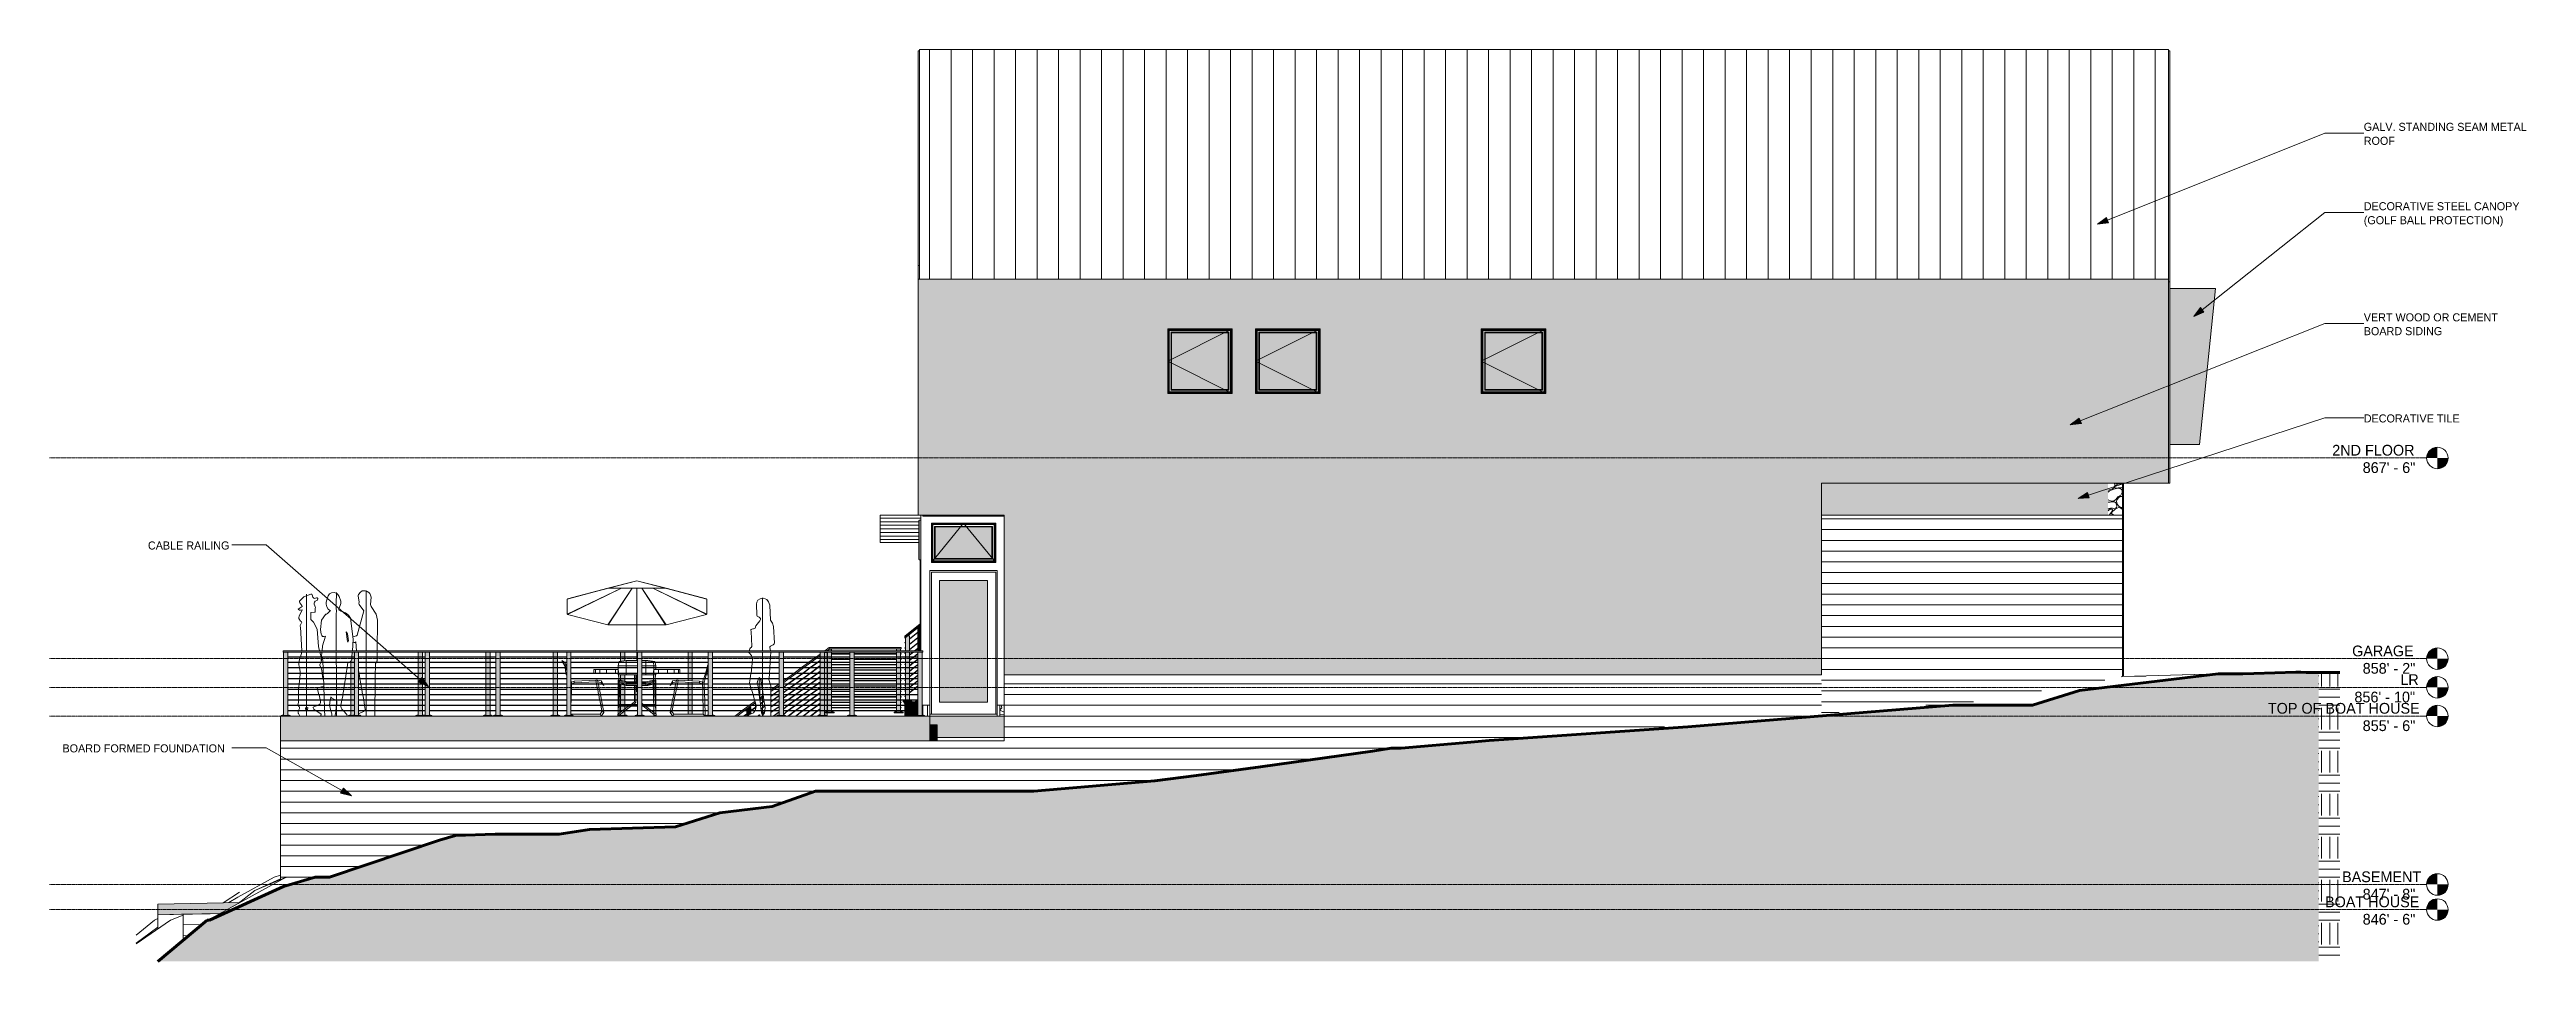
# Model space of a CAD drawing. Header units: inches. Extents: x -3203 to -1821, y -167 to 342.
import ezdxf

# ---------------------------------------------------------------- set-up
doc = ezdxf.new("R2010")
doc.units = ezdxf.units.IN
doc.header["$MEASUREMENT"] = 0
doc.linetypes.add('Grid Line 1_2_', pattern=[0.875, 0.5, -0.125, 0.125, -0.125])
for name, color, linetype, lineweight in [('A-DETL-GENF-1', 8, 'Continuous', 9), ('A-DOOR', 31, 'Continuous', 18), ('A-DOOR-FRAM', 31, 'Continuous', 9), ('A-FLOR', 192, 'Continuous', 18), ('A-FLOR-HRAL', 11, 'Continuous', 9), ('A-FLOR-LEVL', 51, 'Continuous', 9), ('A-FLOR-LEVL-1', 51, 'Grid Line 1_2_', 9), ('A-GENM', 5, 'Continuous', 9), ('A-GENM-1', 5, 'Continuous', 18), ('A-GLAZ', 151, 'Continuous', 18), ('A-GLAZ-1', 151, 'Continuous', 9), ('A-ROOF', 132, 'Continuous', 18), ('A-ROOF-PATT-1', 132, 'Continuous', 9), ('A-WALL', 113, 'Continuous', 18), ('A-WALL-PATT-1', 111, 'Continuous', 9), ('C-BLDG-PADS', 91, 'Continuous', 9), ('C-TOPO', 7, 'Continuous', 9), ('C-TOPO-1', 7, 'Continuous', 60), ('G-ANNO-TEXT', 231, 'Continuous', 9), ('G-IMPT', 8, 'Continuous', 9), ('I-WALL', 2, 'Continuous', 18), ('S-BEAM', 12, 'Continuous', 9), ('S-COLS', 52, 'Continuous', 9), ('S-FNDN', 32, 'Continuous', 18), ('S-STRS', 31, 'Continuous', 9)]:
    doc.layers.add(name, color=color, linetype=linetype, lineweight=lineweight)
doc.styles.add('Century Gothic', font='ufonts.com_century-gothic.ttf', dxfattribs={"height": 6})
doc.styles.add('Century Gothic_1', font='ufonts.com_century-gothic.ttf', dxfattribs={"height": 4.5})
pattern_1 = [(0, (-2214.337, 2), (0, 6), [])]
pattern_2 = [(212.005, (-2082.228, 4.031), (-80.619876, -53.746335), [2.535, -250.987]), (213.69, (-2080.615, 5.106), (-26.87387, -26.87325), [1.938, -94.955]), (198.435, (-2079.809, 5.375), (-53.747, -26.8734), [0.85, -84.131]), (180, (-2078.734, 5.375), (-3e-15, -26.873), [1.075, -25.798]), (161.565, (-2077.928, 5.106), (-26.87304, 2e-05), [0.85, -84.131]), (333.435, (-2077.659, 24.455), (26.8731, 2e-05), [1.202, -58.889]), (296.565, (-2077.928, 24.992), (26.873, -26.8731), [0.601, -59.49]), (270, (-2077.928, 26.336), (26.873, 2e-15), [1.344, -25.53]), (186.34, (-2077.659, 8.868), (-214.98631, -26.872903), [2.433, -240.914]), (296.565, (-2071.747, 25.53), (26.873, -26.8731), [0.601, -59.49]), (303.69, (-2072.284, 26.336), (26.87325, -26.87387), [0.969, -95.924]), (229.399, (-2067.985, 14.512), (-134.36557, -161.240653), [2.478, -245.282]), (243.435, (-2067.179, 16.124), (2e-05, -26.8731), [1.803, -58.288]), (213.69, (-2057.773, 13.168), (-26.87387, -26.87325), [0.969, -95.924]), (33.69, (-2065.835, 5.643), (26.87387, 26.87325), [0.969, -95.924]), (0, (-2066.372, 5.643), (0, 26.873), [0.537, -26.336]), (333.435, (-2066.91, 5.912), (26.8731, 2e-05), [0.601, -59.49]), (284.036, (-2067.179, 6.987), (26.8731, -80.61944), [1.108, -109.693]), (270, (-2067.18, 7.525), (26.873, 2e-15), [0.537, -26.336]), (243.435, (-2067.179, 8.062), (2e-05, -26.8731), [0.601, -59.49]), (135, (-2067.179, 8.331), (-26.8729, 2e-15), [0.38, -37.625]), (90, (-2067.18, 8.062), (-26.873, 2e-15), [0.269, -26.605]), (18.435, (-2057.504, 20.424), (53.747, 26.8734), [1.7, -83.281]), (6.34, (-2055.892, 20.961), (214.98631, 26.872903), [2.433, -240.914]), (180, (-2056.967, 14.512), (-3e-15, -26.873), [1.612, -25.261]), (197.354, (-2052.667, 15.855), (-80.620223, -26.87323), [4.505, -445.973]), (198.435, (-2051.861, 16.124), (-53.747, -26.8734), [0.85, -84.131]), (213.69, (-2051.055, 16.661), (-26.87387, -26.87325), [0.969, -95.924]), (251.565, (-2050.786, 17.468), (-2e-05, -26.87304), [0.85, -84.131]), (243.435, (-2050.517, 18.005), (2e-05, -26.8731), [0.601, -59.49]), (270, (-2050.517, 18.543), (26.873, 2e-15), [0.537, -26.336]), (293.199, (-2051.323, 20.424), (26.874084, -53.74642), [2.047, -202.614]), (315, (-2052.13, 21.23), (26.8729, 0), [1.14, -36.864]), (0, (-2053.473, 21.23), (0, 26.873), [1.344, -25.53]), (341.565, (-2059.385, 14.78), (26.87304, -2e-05), [0.85, -84.131]), (303.69, (-2059.923, 15.587), (26.87325, -26.87387), [0.969, -95.924]), (279.462, (-2060.192, 17.199), (26.87256, -134.3664), [1.635, -161.829]), (270, (-2060.192, 18.81), (26.873, 2e-15), [1.612, -25.261]), (239.036, (-2059.385, 20.155), (-26.87303, -53.74617), [1.567, -155.13]), (188.13, (-2057.504, 20.424), (-161.24019, -26.8726), [1.9, -188.123]), (116.565, (-2077.39, 19.617), (-26.873, 26.8731), [0.601, -59.49]), (135, (-2076.853, 19.08), (-26.8729, 2e-15), [0.76, -37.244]), (168.69, (-2075.509, 18.811), (-26.87281, 0.00023), [1.37, -135.657]), (191.31, (-2074.166, 19.08), (-107.49318, -26.87314), [1.37, -135.657]), (194.036, (-2073.091, 19.349), (-80.61944, -26.8731), [1.108, -109.693]), (236.31, (-2072.553, 20.155), (-26.87322, -53.74604), [0.969, -95.924]), (236.31, (-2072.016, 20.961), (-26.87322, -53.74604), [0.969, -95.924]), (270, (-2072.016, 21.767), (26.873, 2e-15), [0.806, -26.067]), (291.801, (-2072.553, 23.111), (26.8727, -53.74692), [1.447, -143.27]), (116.565, (-2072.284, 17.468), (-26.873, 26.8731), [1.202, -58.889]), (168.69, (-2070.941, 17.199), (-26.87281, 0.00023), [1.37, -135.657]), (194.036, (-2069.866, 17.468), (-80.61944, -26.8731), [1.108, -109.693]), (225, (-2069.06, 18.274), (2e-15, -26.8729), [1.14, -36.864]), (251.565, (-2068.791, 19.08), (-2e-05, -26.87304), [0.85, -84.131]), (296.565, (-2069.328, 20.155), (26.873, -26.8731), [1.202, -58.889]), (315, (-2069.866, 20.692), (26.8729, 0), [0.76, -37.244]), (326.31, (-2070.672, 21.23), (53.74604, -26.87322), [0.969, -95.924]), (0, (-2071.21, 21.23), (0, 26.873), [0.537, -26.336]), (33.69, (-2072.016, 20.692), (26.87387, 26.87325), [0.969, -95.924]), (71.565, (-2072.284, 19.886), (2e-05, 26.87304), [0.85, -84.131]), (63.435, (-2072.553, 19.349), (-2e-05, 26.8731), [0.601, -59.49]), (71.565, (-2072.822, 18.543), (2e-05, 26.87304), [0.85, -84.131]), (104.036, (-2072.822, 17.468), (-26.8731, 80.61944), [1.108, -109.693]), (45, (-2073.359, 16.93), (0, 26.8729), [0.76, -37.244]), (18.435, (-2074.166, 16.661), (53.747, 26.8734), [0.85, -84.131]), (0, (-2075.51, 16.66), (0, 26.873), [1.344, -25.53]), (14.036, (-2076.584, 16.393), (80.61944, 26.8731), [1.108, -109.693]), (341.565, (-2077.39, 16.661), (26.87304, -2e-05), [0.85, -84.131]), (270, (-2077.39, 17.468), (26.873, 2e-15), [0.806, -26.067]), (225, (-2076.584, 18.274), (2e-15, -26.8729), [1.14, -36.864]), (198.435, (-2074.972, 18.811), (-53.747, -26.8734), [1.7, -83.281]), (180, (-2073.628, 18.81), (-3e-15, -26.873), [1.344, -25.53]), (153.435, (-2073.091, 18.543), (-26.8731, -2e-05), [0.601, -59.49]), (206.565, (-2062.879, 14.243), (-26.8731, -26.873), [0.601, -59.49]), (146.31, (-2062.073, 13.705), (-53.74604, 26.87322), [0.969, -95.924]), (119.745, (-2060.998, 11.824), (-80.619755, 134.36604), [2.167, -214.493]), (95.711, (-2060.729, 9.137), (-26.874985, 241.85912), [2.701, -267.372]), (90, (-2060.73, 8.868), (-26.873, 2e-15), [0.269, -26.605]), (63.435, (-2060.998, 8.331), (-2e-05, 26.8731), [0.601, -59.49]), (26.565, (-2061.535, 8.062), (26.8731, 26.87304), [0.601, -59.49]), (0, (-2062.34, 8.062), (0, 26.873), [0.806, -26.067]), (0, (-2062.61, 8.062), (0, 26.873), [0.269, -26.605]), (0, (-2063.148, 8.062), (0, 26.873), [0.537, -26.336]), (326.31, (-2063.954, 8.599), (53.74604, -26.87322), [0.969, -95.924]), (333.435, (-2064.491, 8.868), (26.8731, 2e-05), [0.601, -59.49]), (284.036, (-2064.76, 9.943), (26.8731, -80.61944), [1.108, -109.693]), (270, (-2064.76, 10.48), (26.873, 2e-15), [0.537, -26.336]), (270, (-2064.76, 11.287), (26.873, 2e-15), [0.806, -26.067]), (258.69, (-2064.491, 12.63), (-0.00023, -26.87281), [1.37, -135.657]), (231.34, (-2063.416, 13.974), (-80.62022, -107.49304), [1.721, -170.352]), (270, (-2057.773, 13.437), (26.873, 2e-15), [0.269, -26.605]), (270, (-2057.773, 13.705), (26.873, 2e-15), [0.269, -26.605]), (326.31, (-2058.579, 14.243), (53.74604, -26.87322), [0.969, -95.924]), (333.435, (-2060.192, 15.049), (26.8731, 2e-05), [1.803, -58.288]), (0, (-2061.535, 15.05), (0, 26.873), [1.344, -25.53]), (63.435, (-2061.804, 14.512), (-2e-05, 26.8731), [0.601, -59.49]), (90, (-2061.804, 13.437), (-26.873, 2e-15), [1.075, -25.798]), (135, (-2060.998, 12.63), (-26.8729, 2e-15), [1.14, -36.864]), (161.565, (-2060.192, 12.362), (-26.87304, 2e-05), [0.85, -84.131]), (180, (-2059.385, 12.362), (-3e-15, -26.873), [0.806, -26.067]), (198.435, (-2058.579, 12.63), (-53.747, -26.8734), [0.85, -84.131]), (351.87, (-2069.06, 27.142), (26.87303, -0.00038), [3.8, -186.222]), (14.036, (-2070.135, 26.873), (80.61944, 26.8731), [1.108, -109.693]), (53.13, (-2070.941, 25.798), (53.74654, 80.6201), [1.344, -133.023]), (95.194, (-2070.672, 22.842), (-26.87126, 268.73284), [2.968, -293.857]), (101.31, (-2070.403, 21.499), (-26.87314, 107.49318), [1.37, -135.657]), (143.13, (-2069.328, 20.692), (-80.6201, 53.74654), [1.344, -133.023]), (161.565, (-2068.522, 20.424), (-26.87304, 2e-05), [0.85, -84.131]), (198.435, (-2067.716, 20.692), (-53.747, -26.8734), [0.85, -84.131]), (225, (-2066.372, 22.036), (2e-15, -26.8729), [1.9, -36.104]), (228.814, (-2064.491, 24.186), (-161.239614, -188.112355), [2.857, -282.81]), (251.565, (-2064.223, 24.992), (-2e-05, -26.87304), [0.85, -84.131]), (270, (-2064.223, 25.26), (26.873, 2e-15), [0.269, -26.605]), (288.435, (-2064.491, 26.067), (26.8734, -53.747), [0.85, -84.131]), (326.31, (-2065.297, 26.605), (53.74604, -26.87322), [0.969, -95.924]), (90, (-2077.66, 20.155), (-26.873, 2e-15), [1.881, -24.992]), (338.199, (-2073.897, 23.648), (80.61982, -26.87288), [1.447, -143.27]), (0, (-2075.51, 23.648), (0, 26.873), [1.612, -25.261]), (30.964, (-2076.853, 22.842), (80.6192, 53.74697), [1.567, -155.13]), (45, (-2077.659, 22.036), (0, 26.873), [1.14, -36.864]), (90, (-2081.96, 11.556), (-26.873, 2e-15), [1.881, -24.992]), (116.565, (-2081.153, 9.943), (-26.873, 26.8731), [1.803, -58.288]), (153.435, (-2079.54, 9.137), (-26.8731, -2e-05), [1.803, -58.288]), (180, (-2078.197, 9.137), (-3e-15, -26.873), [1.344, -25.53]), (218.66, (-2076.853, 10.212), (-26.87304, -26.87338), [1.721, -170.352]), (231.34, (-2075.778, 11.556), (-80.62022, -107.49304), [1.721, -170.352]), (213.69, (-2074.166, 12.63), (-26.87387, -26.87325), [1.938, -94.955]), (239.036, (-2073.359, 13.974), (-26.87303, -53.74617), [1.567, -155.13]), (270, (-2073.36, 14.512), (26.873, 2e-15), [0.537, -26.336]), (270, (-2073.36, 15.318), (26.873, 2e-15), [0.806, -26.067]), (315, (-2074.166, 16.124), (26.8729, 0), [1.14, -36.864]), (350.538, (-2075.778, 16.393), (26.87364, 0.00015), [1.635, -161.829]), (14.036, (-2077.928, 15.855), (80.61944, 26.8731), [2.216, -108.585]), (18.435, (-2080.346, 15.049), (53.747, 26.8734), [2.549, -82.431]), (45, (-2081.153, 14.243), (0, 26.873), [1.14, -36.864]), (45, (-2081.959, 13.437), (0, 26.873), [1.14, -36.864]), (108.435, (-2076.047, 7.525), (-26.8734, 53.747), [1.7, -83.281]), (126.87, (-2075.241, 6.45), (-26.87385, 26.87335), [1.344, -133.023]), (146.31, (-2074.434, 5.912), (-53.74604, 26.87322), [0.969, -95.924]), (161.565, (-2073.628, 5.643), (-26.87304, 2e-05), [0.85, -84.131]), (135, (-2072.822, 4.837), (-26.8729, 2e-15), [1.14, -36.864]), (161.565, (-2072.016, 4.568), (-26.87304, 2e-05), [0.85, -84.131]), (180, (-2071.21, 4.568), (-3e-15, -26.873), [0.806, -26.067]), (206.565, (-2070.672, 4.837), (-26.8731, -26.873), [0.601, -59.49]), (206.565, (-2069.597, 5.375), (-26.8731, -26.873), [1.202, -58.889]), (189.462, (-2067.985, 5.643), (-134.3664, -26.87256), [1.635, -161.829]), (243.435, (-2067.447, 6.718), (2e-05, -26.8731), [1.202, -58.889]), (270, (-2067.447, 6.987), (26.873, 2e-15), [0.269, -26.605]), (270, (-2067.447, 7.525), (26.873, 2e-15), [0.537, -26.336]), (326.31, (-2068.253, 9.137), (53.74604, -26.87322), [0.969, -95.924]), (327.995, (-2070.403, 10.481), (134.36725, -80.61862), [2.535, -250.987]), (329.036, (-2071.747, 11.287), (53.74617, -26.87303), [1.567, -155.13]), (341.565, (-2073.359, 11.824), (26.87304, -2e-05), [1.7, -83.281]), (0, (-2074.434, 11.824), (0, 26.873), [1.075, -25.798]), (33.69, (-2075.241, 11.287), (26.87387, 26.87325), [0.969, -95.924]), (53.13, (-2076.047, 10.212), (53.74654, 80.6201), [1.344, -133.023]), (63.435, (-2076.584, 9.137), (-2e-05, 26.8731), [1.202, -58.889]), (225, (-2064.223, 6.987), (2e-15, -26.8729), [1.14, -36.864]), (236.31, (-2063.685, 7.793), (-26.87322, -53.74604), [0.969, -95.924]), (270, (-2063.685, 8.062), (26.873, 2e-15), [0.269, -26.605]), (315, (-2064.223, 8.599), (26.8729, 0), [0.76, -37.244]), (333.435, (-2065.297, 9.137), (26.8731, 2e-05), [1.202, -58.889]), (18.435, (-2066.91, 8.599), (53.747, 26.8734), [1.7, -83.281]), (75.964, (-2067.179, 7.525), (-0.00036, 26.87343), [1.108, -109.693]), (71.565, (-2079.272, 2.419), (2e-05, 26.87304), [0.85, -84.131]), (135, (-2078.734, 1.881), (-26.8729, 2e-15), [0.76, -37.244]), (146.31, (-2077.928, 1.344), (-53.74604, 26.87322), [0.969, -95.924]), (153.435, (-2076.853, 0.806), (-26.8731, -2e-05), [1.202, -58.889]), (180, (-2076.584, 0.806), (-3e-15, -26.873), [0.269, -26.605]), (161.565, (-2075.778, 0.537), (-26.87304, 2e-05), [0.85, -84.131]), (180, (-2074.703, 0.537), (-3e-15, -26.873), [1.075, -25.798]), (198.435, (-2073.897, 0.806), (-53.747, -26.8734), [0.85, -84.131]), (210.964, (-2072.553, 1.612), (-80.6192, -53.74697), [1.567, -155.13]), (206.565, (-2072.016, 1.881), (-26.8731, -26.873), [0.601, -59.49]), (251.565, (-2071.747, 2.687), (-2e-05, -26.87304), [0.85, -84.131]), (303.69, (-2072.284, 3.494), (26.87325, -26.87387), [0.969, -95.924]), (306.87, (-2073.091, 4.568), (26.87385, -26.87335), [1.344, -133.023]), (323.13, (-2074.166, 5.375), (80.6201, -53.74654), [1.344, -133.023]), (345.964, (-2075.241, 5.643), (26.87343, 0.00036), [1.108, -109.693]), (18.435, (-2076.047, 5.375), (53.747, 26.8734), [0.85, -84.131]), (30.964, (-2077.39, 4.568), (80.6192, 53.74697), [1.567, -155.13]), (39.806, (-2079.003, 3.225), (26.87256, 26.87335), [2.099, -207.788]), (135, (-2070.941, 0.806), (-26.8729, 2e-15), [0.38, -37.625]), (153.435, (-2070.403, 0.537), (-26.8731, -2e-05), [0.601, -59.49]), (191.31, (-2069.06, 0.806), (-107.49318, -26.87314), [1.37, -135.657]), (165.964, (-2067.985, 0.537), (-26.87343, -0.00036), [1.108, -109.693]), (175.236, (-2064.76, 0.269), (-26.872853, -0.000164), [3.236, -320.361]), (206.565, (-2064.223, 0.537), (-26.8731, -26.87304), [0.601, -59.49]), (225, (-2063.685, 1.075), (2e-15, -26.8729), [0.76, -37.244]), (270, (-2063.685, 2.42), (26.873, 2e-15), [1.344, -25.53]), (270, (-2063.685, 3.225), (26.873, 2e-15), [0.806, -26.067]), (308.66, (-2064.76, 4.568), (26.87338, -26.87304), [1.721, -170.352]), (338.199, (-2066.104, 5.106), (80.61982, -26.87288), [1.447, -143.27]), (348.69, (-2067.447, 5.375), (26.87281, -0.00023), [1.37, -135.657]), (18.435, (-2069.866, 4.568), (53.747, 26.8734), [2.549, -82.431]), (36.87, (-2070.941, 3.762), (26.87335, 26.87385), [1.344, -133.023]), (68.199, (-2071.478, 2.419), (26.87288, 80.61982), [1.447, -143.27]), (101.31, (-2071.21, 1.075), (-26.87314, 107.49318), [1.37, -135.657]), (348.69, (-2073.628, 26.605), (26.87281, -0.00023), [1.37, -135.657]), (354.806, (-2076.584, 26.873), (26.873363, 0.0002), [2.968, -293.857]), (0, (-2077.39, 26.873), (0, 26.873), [0.806, -26.067]), (45, (-2077.928, 26.336), (0, 26.873), [0.76, -37.244]), (180, (-2075.778, 23.917), (-3e-15, -26.873), [0.806, -26.067]), (188.13, (-2073.897, 24.186), (-161.24019, -26.8726), [1.9, -188.123]), (172.875, (-2071.747, 23.917), (-26.87349, 0.00024), [2.167, -214.493]), (225, (-2071.478, 24.186), (2e-15, -26.8729), [0.38, -37.625]), (270, (-2071.478, 24.992), (26.873, 2e-15), [0.806, -26.067]), (161.565, (-2062.879, 25.798), (-26.87304, 2e-05), [0.85, -84.131]), (180, (-2061.804, 25.798), (-3e-15, -26.873), [1.075, -25.798]), (198.435, (-2060.998, 26.067), (-53.747, -26.8734), [0.85, -84.131]), (170.538, (-2059.385, 25.798), (-26.87364, -0.00015), [1.635, -161.829]), (213.69, (-2058.579, 26.336), (-26.87387, -26.87325), [0.969, -95.924]), (270, (-2058.58, 26.605), (26.873, 2e-15), [0.269, -26.605]), (296.565, (-2058.848, 27.142), (26.873, -26.8731), [0.601, -59.49]), (341.565, (-2060.46, 27.679), (26.87304, -2e-05), [1.7, -83.281]), (341.565, (-2062.073, 28.217), (26.87304, -2e-05), [1.7, -83.281]), (14.036, (-2063.148, 27.948), (80.61944, 26.8731), [1.108, -109.693]), (45, (-2063.954, 27.142), (0, 26.8729), [1.14, -36.864]), (104.036, (-2063.685, 26.067), (-26.8731, 80.61944), [1.108, -109.693]), (0, (-2084.646, 2.687), (0, 26.873), [0.269, -26.605]), (315, (-2085.184, 3.225), (26.8729, 0), [0.76, -37.244]), (274.764, (-2085.452, 6.45), (26.87545, -295.606197), [3.236, -320.361]), (255.964, (-2085.184, 7.525), (0.00036, -26.87343), [1.108, -109.693]), (225, (-2084.646, 8.062), (2e-15, -26.8729), [0.76, -37.244]), (198.435, (-2082.228, 8.868), (-53.747, -26.8734), [2.549, -82.431]), (180, (-2081.96, 8.868), (-3e-15, -26.873), [0.269, -26.605]), (171.87, (-2080.078, 8.599), (-26.87303, 0.00038), [1.9, -188.123]), (146.31, (-2076.853, 8.331), (-53.74604, 26.87322), [0.969, -95.924]), (108.435, (-2076.315, 6.718), (-26.8734, 53.747), [1.7, -83.281]), (90, (-2076.315, 6.45), (-26.873, 2e-15), [0.269, -26.605]), (71.565, (-2076.584, 5.643), (2e-05, 26.87304), [0.85, -84.131]), (26.565, (-2077.122, 5.375), (26.8731, 26.873), [0.601, -59.49]), (18.435, (-2077.928, 5.106), (53.747, 26.8734), [0.85, -84.131]), (126.87, (-2063.416, 3.225), (-26.87385, 26.87335), [1.344, -133.023]), (123.69, (-2062.879, 2.419), (-26.87325, 26.87387), [0.969, -95.924]), (149.036, (-2061.535, 1.612), (-53.74617, 26.87303), [1.567, -155.13]), (168.69, (-2060.192, 1.344), (-26.87281, 0.00023), [1.37, -135.657]), (213.69, (-2059.385, 1.881), (-26.87387, -26.87325), [0.969, -95.924]), (251.565, (-2059.117, 2.687), (-2e-05, -26.87304), [0.85, -84.131]), (270, (-2059.117, 2.956), (26.873, 2e-15), [0.269, -26.605]), (279.462, (-2059.385, 4.568), (26.87256, -134.3664), [1.635, -161.829]), (243.435, (-2059.117, 5.106), (2e-05, -26.8731), [0.601, -59.49]), (270, (-2059.117, 5.375), (26.873, 2e-15), [0.269, -26.605]), (296.565, (-2059.923, 6.987), (26.87304, -26.8731), [1.803, -58.288]), (329.036, (-2061.266, 7.793), (53.74617, -26.87303), [1.567, -155.13]), (8.13, (-2063.148, 7.525), (161.24019, 26.8726), [1.9, -188.123]), (45, (-2064.223, 6.45), (0, 26.8729), [1.52, -36.484]), (45, (-2064.76, 5.912), (0, 26.8729), [0.76, -37.244]), (90, (-2064.76, 5.106), (-26.873, 2e-15), [0.806, -26.067]), (123.69, (-2064.223, 4.3), (-26.87325, 26.87387), [0.969, -95.924]), (101.31, (-2060.192, 9.137), (-26.87314, 107.49318), [1.37, -135.657]), (108.435, (-2059.923, 8.331), (-26.8734, 53.747), [0.85, -84.131]), (135, (-2059.654, 8.062), (-26.8729, 2e-15), [0.38, -37.625]), (180, (-2058.848, 8.062), (-3e-15, -26.873), [0.806, -26.067]), (213.69, (-2058.042, 8.599), (-26.87387, -26.87325), [0.969, -95.924]), (187.125, (-2055.892, 8.868), (-188.11344, -26.873064), [2.167, -214.493]), (236.31, (-2055.354, 9.674), (-26.87322, -53.74604), [0.969, -95.924]), (270, (-2055.354, 9.943), (26.873, 2e-15), [0.269, -26.605]), (288.435, (-2055.623, 10.749), (26.8734, -53.747), [0.85, -84.131]), (285.945, (-2056.161, 12.63), (26.87253, -80.620535), [1.956, -193.684]), (315, (-2056.698, 13.168), (26.8729, 0), [0.76, -37.244]), (18.435, (-2057.504, 12.899), (53.747, 26.8734), [0.85, -84.131]), (29.745, (-2059.385, 11.824), (134.36604, 80.619755), [2.167, -214.493]), (18.435, (-2060.192, 11.556), (53.747, 26.8734), [0.85, -84.131]), (75.964, (-2060.46, 10.481), (-0.00036, 26.87343), [1.108, -109.693]), (180, (-2068.253, 17.468), (-3e-15, -26.873), [0.806, -26.067]), (180, (-2067.716, 17.468), (-3e-15, -26.873), [0.537, -26.336]), (135, (-2067.179, 16.93), (-26.8729, 2e-15), [0.76, -37.244]), (90, (-2067.18, 16.124), (-26.873, 2e-15), [0.806, -26.067]), (26.565, (-2071.21, 11.824), (26.8731, 26.873), [1.803, -58.288]), (341.565, (-2072.016, 12.093), (26.87304, -2e-05), [0.85, -84.131]), (300.964, (-2072.822, 13.437), (53.74697, -80.6192), [1.567, -155.13]), (71.565, (-2067.716, 14.243), (2e-05, 26.87304), [0.85, -84.131]), (90, (-2067.716, 12.9), (-26.873, 2e-15), [1.344, -25.53]), (123.69, (-2067.179, 12.093), (-26.87325, 26.87387), [0.969, -95.924]), (153.435, (-2066.104, 11.556), (-26.8731, -2e-05), [1.202, -58.889]), (198.435, (-2065.297, 11.824), (-53.747, -26.8734), [0.85, -84.131]), (243.435, (-2065.029, 12.362), (2e-05, -26.8731), [0.601, -59.49]), (255.964, (-2064.76, 13.437), (0.00036, -26.87343), [1.108, -109.693]), (251.565, (-2064.491, 14.243), (-2e-05, -26.87304), [0.85, -84.131]), (291.801, (-2065.029, 15.587), (26.8727, -53.74692), [1.447, -143.27]), (323.13, (-2066.104, 16.393), (80.6201, -53.74654), [1.344, -133.023]), (18.435, (-2066.91, 16.124), (53.747, 26.8734), [0.85, -84.131]), (63.435, (-2067.447, 15.049), (-2e-05, 26.8731), [1.202, -58.889]), (135, (-2069.597, 10.212), (-26.8729, 2e-15), [1.14, -36.864]), (149.036, (-2068.253, 9.406), (-53.74617, 26.87303), [1.567, -155.13]), (146.31, (-2067.447, 8.868), (-53.74604, 26.87322), [0.969, -95.924]), (180, (-2066.91, 8.868), (-3e-15, -26.873), [0.537, -26.336]), (210.964, (-2065.566, 9.674), (-80.6192, -53.74697), [1.567, -155.13]), (243.435, (-2065.297, 10.212), (2e-05, -26.8731), [0.601, -59.49]), (303.69, (-2065.835, 11.018), (26.87325, -26.87387), [0.969, -95.924]), (321.34, (-2067.179, 12.093), (107.49304, -80.62022), [1.721, -170.352]), (345.964, (-2068.253, 12.362), (26.87343, 0.00036), [1.108, -109.693]), (11.31, (-2069.597, 12.093), (107.49318, 26.87314), [1.37, -135.657]), (26.565, (-2070.135, 11.824), (26.8731, 26.873), [0.601, -59.49]), (71.565, (-2070.403, 11.018), (2e-05, 26.87304), [0.85, -84.131]), (15.945, (-2070.941, 16.93), (80.620535, 26.87253), [1.956, -193.684]), (29.745, (-2072.822, 15.855), (134.36604, 80.619755), [2.167, -214.493]), (63.435, (-2073.091, 15.318), (-2e-05, 26.8731), [0.601, -59.49]), (90, (-2073.09, 14.512), (-26.873, 2e-15), [0.806, -26.067]), (104.036, (-2072.822, 13.437), (-26.8731, 80.61944), [1.108, -109.693]), (120.964, (-2072.016, 12.093), (-53.74697, 80.6192), [1.567, -155.13]), (153.435, (-2056.967, 26.336), (-26.8731, -2e-05), [0.601, -59.49]), (180, (-2056.43, 26.336), (-3e-15, -26.873), [0.537, -26.336]), (209.745, (-2054.548, 27.411), (-134.36604, -80.619755), [2.167, -214.493]), (225, (-2053.473, 28.486), (2e-15, -26.8729), [1.52, -36.484]), (239.036, (-2052.667, 29.829), (-26.87303, -53.74617), [1.567, -155.13]), (239.036, (-2051.861, 31.173), (-26.87303, -53.74617), [1.567, -155.13]), (270, (-2051.86, 31.442), (26.873, 2e-15), [0.269, -26.605]), (333.435, (-2052.398, 31.71), (26.8731, 2e-05), [0.601, -59.49]), (0, (-2053.204, 31.71), (0, 26.873), [0.806, -26.067]), (45, (-2054.011, 30.904), (0, 26.8729), [1.14, -36.864]), (26.565, (-2057.235, 29.292), (26.8731, 26.873), [3.605, -56.485]), (30.964, (-2058.579, 28.486), (80.6192, 53.74697), [1.567, -155.13]), (90, (-2058.58, 27.948), (-26.873, 2e-15), [0.537, -26.336]), (128.66, (-2057.504, 26.605), (-26.87338, 26.87304), [1.721, -170.352]), (255.964, (-2060.46, 17.736), (0.00036, -26.87343), [1.108, -109.693]), (281.31, (-2060.729, 19.08), (26.87314, -107.49318), [1.37, -135.657]), (309.806, (-2062.073, 20.692), (26.87335, -26.87256), [2.099, -207.788]), (329.036, (-2063.416, 21.499), (53.74617, -26.87303), [1.567, -155.13]), (345.964, (-2064.491, 21.767), (26.87343, 0.00036), [1.108, -109.693]), (0, (-2065.566, 21.767), (0, 26.873), [1.075, -25.798]), (26.565, (-2066.641, 21.23), (26.8731, 26.873), [1.202, -58.889]), (45, (-2067.447, 20.424), (0, 26.8729), [1.14, -36.864]), (53.13, (-2068.253, 19.349), (53.74654, 80.6201), [1.344, -133.023]), (90, (-2068.253, 18.543), (-26.873, 2e-15), [0.806, -26.067]), (135, (-2067.447, 17.736), (-26.8729, 2e-15), [1.14, -36.864]), (144.462, (-2065.566, 16.393), (-80.619876, 53.7472), [2.312, -228.861]), (135, (-2064.223, 15.049), (-26.8729, 2e-15), [1.9, -36.104]), (153.435, (-2063.148, 14.512), (-26.8731, -2e-05), [1.202, -58.889]), (206.565, (-2062.073, 15.049), (-26.8731, -26.873), [1.202, -58.889]), (230.194, (-2060.729, 16.661), (-107.49424, -134.36609), [2.099, -207.788]), (66.801, (-2064.223, 23.111), (53.74718, 134.366145), [2.047, -202.614]), (90, (-2064.223, 22.305), (-26.873, 2e-15), [0.806, -26.067]), (153.435, (-2063.685, 22.036), (-26.8731, -2e-05), [0.601, -59.49]), (153.435, (-2062.61, 21.499), (-26.8731, -2e-05), [1.202, -58.889]), (149.036, (-2061.266, 20.692), (-53.74617, 26.87303), [1.567, -155.13]), (180, (-2059.923, 20.692), (-3e-15, -26.873), [1.344, -25.53]), (180, (-2058.31, 20.692), (-3e-15, -26.873), [1.612, -25.261]), (213.69, (-2057.504, 21.23), (-26.87387, -26.87325), [0.969, -95.924]), (243.435, (-2056.967, 22.305), (2e-05, -26.8731), [1.202, -58.889]), (277.125, (-2057.235, 24.455), (26.873064, -188.11344), [2.167, -214.493]), (315, (-2057.773, 24.992), (26.8729, 0), [0.76, -37.244]), (341.565, (-2058.579, 25.261), (26.87304, -2e-05), [0.85, -84.131]), (352.875, (-2060.729, 25.53), (26.87349, -0.00024), [2.167, -214.493]), (0, (-2062.073, 25.53), (0, 26.873), [1.344, -25.53]), (21.801, (-2063.416, 24.992), (53.74692, 26.8727), [1.447, -143.27]), (90, (-2051.323, 23.648), (-26.873, 2e-15), [1.075, -25.798]), (90, (-2051.323, 22.574), (-26.873, 2e-15), [1.075, -25.798]), (56.31, (-2051.861, 21.767), (26.87322, 53.74604), [0.969, -95.924]), (18.435, (-2052.667, 21.499), (53.747, 26.8734), [0.85, -84.131]), (0, (-2055.354, 21.5), (0, 26.873), [2.687, -24.186]), (341.565, (-2056.161, 21.767), (26.87304, -2e-05), [0.85, -84.131]), (296.565, (-2056.429, 22.305), (26.873, -26.8731), [0.601, -59.49]), (278.13, (-2056.698, 24.186), (26.8726, -161.24019), [1.9, -188.123]), (270, (-2056.698, 24.455), (26.873, 2e-15), [0.269, -26.605]), (251.565, (-2056.429, 25.261), (-2e-05, -26.87304), [0.85, -84.131]), (225, (-2055.623, 26.067), (2e-15, -26.8729), [1.14, -36.864]), (218.66, (-2054.279, 27.142), (-26.87304, -26.87338), [1.721, -170.352]), (225, (-2053.473, 27.948), (2e-15, -26.8729), [1.14, -36.864]), (206.565, (-2052.936, 28.217), (-26.8731, -26.87304), [0.601, -59.49]), (180, (-2052.398, 28.217), (-3e-15, -26.873), [0.537, -26.336]), (123.69, (-2051.861, 27.411), (-26.87325, 26.87387), [0.969, -95.924]), (108.435, (-2051.592, 26.605), (-26.8734, 53.747), [0.85, -84.131]), (98.13, (-2051.323, 24.723), (-26.8726, 161.24019), [1.9, -188.123])]
pattern_3 = [(0, (-2080.615, 0), (12, 12), [12, -12]), (0, (-2080.615, 4.5), (12, 12), [12, -12]), (0, (-2080.615, 9), (12, 12), [12, -12]), (90, (-2079.115, 10.5), (-12, 12), [12, -12]), (90, (-2074.615, 10.5), (-12, 12), [12, -12]), (90, (-2070.115, 10.5), (-12, 12), [12, -12])]

msp = doc.modelspace()

# ---------------------------------------------------------------- texts
at = {"layer": 'A-FLOR-LEVL', "char_height": 6, "attachment_point": 1, "style": 'Century Gothic'}
for s, insert, width in [('2ND FLOOR', (-1929.2, 121.3), 56.964), ('867\' - 6"', (-1912.2, 111.6), 36.663), ('GARAGE', (-1918.1, 9.3), 43.48), ('858\' - 2"', (-1912.2, -0.4), 36.663), ('LR', (-1891.2, -6.7), 10.908), ('TOP OF BOAT HOUSE', (-1965.1, -22.7), 100.444), ('856\' - 10"', (-1916.8, -16.4), 42.268), ('855\' - 6"', (-1912.2, -32.4), 36.663), ('BASEMENT', (-1923.7, -116.7), 50.298), ('BOAT HOUSE', (-1933.2, -130.7), 61.812), ('847\' - 8"', (-1912.2, -126.4), 36.663), ('846\' - 6"', (-1912.2, -140.4), 36.663)]:
    msp.add_mtext(s, dxfattribs=dict(at, insert=insert, width=width))
at = {"layer": 'G-ANNO-TEXT', "char_height": 4.5, "attachment_point": 1, "style": 'Century Gothic_1'}
for s, insert, width in [('GALV. STANDING SEAM METAL', (-1911.6, 301), 113.776), ('ROOF', (-1911.6, 293.2), 21.816), ('(GOLF BALL PROTECTION)', (-1911.6, 248.9), 95.142), ('DECORATIVE STEEL CANOPY', (-1911.6, 256.7), 104.989), ('VERT WOOD OR CEMENT', (-1911.6, 194.7), 92.869), ('BOARD SIDING', (-1911.6, 187), 55.449), ('DECORATIVE TILE', (-1911.6, 138.3), 63.478), ('CABLE RAILING', (-3148.2, 67.4), 56.661), ('BOARD FORMED FOUNDATION', (-3195.9, -45.8), 114.534)]:
    msp.add_mtext(s, dxfattribs=dict(at, insert=insert, width=width))

# ---------------------------------------------------------------- blocks, each defined once
blk = doc.blocks.new('Outdoor Table01 - 02ZUTB01_dwg-896085-BUILDING ELEVATION - WEST')
at = {"layer": 'G-IMPT'}
for p, q in [((-2875.3, 45.5), (-2914.1, 35.3)), ((-2875.3, 45.5), (-2891.5, 41.3)), ((-2875.3, 45.5), (-2891.3, 41.3)), ((-2875.3, 45.5), (-2859.3, 41.3)), ((-2875.3, 45.5), (-2836.4, 35.3)), ((-2875.3, 45.5), (-2859, 41.3)), ((-2914.3, 35.2), (-2891.3, 41.3)), ((-2884, 41.3), (-2914.3, 26.8)), ((-2914.3, 35.2), (-2914.3, 26.8)), ((-2884, 41.3), (-2914.1, 26.7)), ((-2891.5, 41.3), (-2914.1, 35.3)), ((-2878, 41.3), (-2891.5, 20.8)), ((-2878, 41.3), (-2891.3, 20.8)), ((-2859.3, 41.3), (-2891.3, 41.3)), ((-2875.3, 19.5), (-2875.3, 41.3)), ((-2875.3, 19.5), (-2875.3, 41.3)), ((-2872.5, 41.3), (-2859.3, 20.8)), ((-2872.5, 41.3), (-2859, 20.8)), ((-2866.5, 41.3), (-2836.3, 26.8)), ((-2866.5, 41.3), (-2836.4, 26.7)), ((-2859.3, 41.3), (-2836.3, 35.2)), ((-2836.4, 35.3), (-2859, 41.3)), ((-2836.3, 26.8), (-2836.3, 35.2)), ((-2914.1, 26.7), (-2891.5, 20.8)), ((-2891.3, 20.8), (-2859.3, 20.8)), ((-2875.3, 6.4), (-2875.3, 19.5)), ((-2875.3, 6.4), (-2875.3, 19.5)), ((-2859, 20.8), (-2836.4, 26.7)), ((-2917.2, 1), (-2916.2, 0.5)), ((-2917.2, 1), (-2916.7, 0)), ((-2916.2, 0.5), (-2915.9, 0)), ((-2885.4, 0), (-2885.3, 0.5)), ((-2881.3, 1), (-2885.3, 0.5)), ((-2875, 1), (-2881.3, 1)), ((-2881.3, 1), (-2881.3, 0)), ((-2875.3, 3), (-2875.3, 5.6)), ((-2875.3, 3), (-2875.3, 5.6)), ((-2875.3, 1), (-2875.3, 2.8)), ((-2875.3, 1), (-2875.3, 2.8)), ((-2870.3, 1), (-2872.6, 1)), ((-2870.3, 1), (-2869.3, 1)), ((-2870.3, 1), (-2866.3, 0.5)), ((-2870.3, 1), (-2870.3, 0)), ((-2869.3, 1), (-2865.3, 0.5)), ((-2869.3, 1), (-2869.3, 0.9)), ((-2866.3, 0.5), (-2866.2, 0)), ((-2865.3, 0.5), (-2865.2, 0)), ((-2916.6, -0.2), (-2915.6, -2)), ((-2915.8, -0.2), (-2914.6, -2)), ((-2915.6, -2), (-2915.4, -3)), ((-2915.6, -2), (-2915.3, -2)), ((-2915.4, -3.2), (-2914.9, -6)), ((-2915, -3), (-2915.3, -2)), ((-2914.8, -2), (-2915.3, -2)), ((-2914.5, -4.7), (-2914.9, -3.2)), ((-2914.9, -6.2), (-2914.8, -7)), ((-2914.5, -2.7), (-2914.8, -2)), ((-2914.8, -2), (-2914.6, -2)), ((-2914.8, -7), (-2914.5, -7)), ((-2914.6, -2), (-2914.5, -2.6)), ((-2911.8, -11.2), (-2912.1, -10)), ((-2912.1, -11.2), (-2911.8, -11.2)), ((-2911.9, -15), (-2911.8, -12.2)), ((-2910.3, -10.5), (-2911.8, -11.2)), ((-2911.8, -12), (-2911.8, -11.2)), ((-2911.7, -12), (-2910.3, -11.5)), ((-2897.3, -10), (-2910.3, -10.5)), ((-2910.3, -11.5), (-2910.3, -10.5)), ((-2910.3, -11.5), (-2898, -11)), ((-2899.3, -6), (-2899.3, -4)), ((-2899.3, -4), (-2898.4, -4)), ((-2898.4, -4), (-2896, -4)), ((-2898.4, -6), (-2898.4, -4)), ((-2897.3, -10), (-2898.3, -10)), ((-2897.9, -12), (-2898.3, -10)), ((-2897.3, -15), (-2897.8, -12.2)), ((-2897.3, -10), (-2896.9, -12)), ((-2895.1, -10.4), (-2897.3, -10)), ((-2897.1, -11), (-2895.1, -11.4)), ((-2896.8, -12.2), (-2896.3, -15)), ((-2896, -4), (-2892.2, -4)), ((-2896, -6), (-2896, -4)), ((-2894.3, -11.9), (-2895.1, -10.4)), ((-2895.1, -11.4), (-2895.1, -10.4)), ((-2895.1, -11.4), (-2894.6, -12)), ((-2894.5, -12.2), (-2893.8, -12.9)), ((-2894.3, -12), (-2894.3, -11.9)), ((-2893.8, -12.9), (-2894.2, -12.2)), ((-2892.2, -4), (-2887.3, -4)), ((-2892.2, -6), (-2892.2, -4)), ((-2887.3, -4), (-2885.8, -4)), ((-2887.3, -6), (-2887.3, -4)), ((-2885.8, -2), (-2885.4, -0.2)), ((-2885.7, -2.8), (-2885.8, -2)), ((-2885.8, -2), (-2885.7, -3)), ((-2885.8, -2), (-2885.8, -3)), ((-2881.3, -2), (-2885.8, -2)), ((-2885.8, -3.2), (-2885.8, -6)), ((-2885.8, -6.2), (-2885.8, -7)), ((-2885.8, -7), (-2881.3, -7)), ((-2885.8, -10), (-2885.8, -10)), ((-2885.8, -10), (-2885.8, -10.5)), ((-2885.8, -10), (-2881.3, -11)), ((-2885.8, -12), (-2885.8, -10.5)), ((-2885.8, -12), (-2885.8, -10.5)), ((-2885.8, -10.5), (-2885.3, -11.2)), ((-2885.8, -10.5), (-2881.3, -11.5)), ((-2885.8, -15), (-2885.8, -12.2)), ((-2885.8, -15), (-2885.8, -12.2)), ((-2885.7, -3.2), (-2885.5, -6)), ((-2885.7, -10.6), (-2885.3, -11.9)), ((-2885.5, -6.2), (-2885.4, -9)), ((-2885.4, -9), (-2885.5, -7)), ((-2885.3, -11.2), (-2885.4, -9.2)), ((-2885.4, -9.2), (-2885.3, -11.2)), ((-2885.3, -12.2), (-2885.4, -15)), ((-2885.3, -12.2), (-2885.4, -15)), ((-2885.3, -11.2), (-2885.3, -12)), ((-2885.3, -11.2), (-2885.3, -12)), ((-2885.3, -11.2), (-2881.9, -12)), ((-2885.3, -11.9), (-2885, -12)), ((-2884.8, -10.2), (-2884.8, -10)), ((-2880.3, -11), (-2884.8, -10)), ((-2884.8, -12.2), (-2884.8, -15)), ((-2884.8, -15), (-2884.8, -12.2)), ((-2884.4, -9), (-2884.5, -7)), ((-2884.4, -9), (-2884.5, -7)), ((-2884.3, -10.1), (-2884.4, -9.2)), ((-2884.3, -10.1), (-2884.4, -9.2)), ((-2884.4, -15), (-2884.3, -12.2)), ((-2884.4, -15), (-2884.3, -12.2)), ((-2884.4, -15), (-2884.3, -12.2)), ((-2884.2, -12.2), (-2881.3, -12.9)), ((-2881.3, -0.2), (-2881.3, -2)), ((-2875, -2), (-2881.3, -2)), ((-2881.3, -2), (-2881.3, -3)), ((-2881.3, -3.2), (-2881.3, -6)), ((-2881.3, -6.2), (-2881.3, -7)), ((-2881.3, -7), (-2875, -7)), ((-2881.3, -11), (-2875, -11)), ((-2881.3, -11), (-2881.3, -11.5)), ((-2881.3, -11.5), (-2881.3, -12)), ((-2881.3, -11.5), (-2875, -11.5)), ((-2881.3, -12.2), (-2881.3, -12.9)), ((-2881.3, -12.9), (-2875, -12.9)), ((-2876.7, -7), (-2876.7, -9)), ((-2876.7, -9.2), (-2876.7, -11)), ((-2876.7, -12.9), (-2876.7, -15)), ((-2876, -7), (-2876, -9)), ((-2876, -9.2), (-2876, -11)), ((-2876, -12.9), (-2876, -15)), ((-2875.3, -9), (-2875.3, -7)), ((-2875.3, -9), (-2875.3, -7)), ((-2875.3, -11), (-2875.3, -9.2)), ((-2875.3, -11), (-2875.3, -9.2)), ((-2875.3, -15), (-2875.3, -12.9)), ((-2875.3, -15), (-2875.3, -12.9)), ((-2870.3, -2), (-2872.6, -2)), ((-2872.6, -7), (-2870.3, -7)), ((-2872.6, -11), (-2870.3, -11)), ((-2872.6, -11.5), (-2870.3, -11.5)), ((-2872.6, -12.9), (-2870.3, -12.9)), ((-2870.3, -0.2), (-2870.3, -2)), ((-2870.3, -2), (-2865.8, -2)), ((-2870.3, -2), (-2870.3, -3)), ((-2870.3, -3.2), (-2870.3, -6)), ((-2870.3, -6.2), (-2870.3, -7)), ((-2870.3, -7), (-2865.8, -7)), ((-2870.3, -11), (-2865.8, -10)), ((-2870.3, -11.5), (-2865.8, -10.5)), ((-2870.3, -11.5), (-2870.3, -11)), ((-2870.3, -12), (-2870.3, -11.5)), ((-2870.3, -12.9), (-2867.3, -12.2)), ((-2870.3, -12.2), (-2870.3, -12.9)), ((-2869.3, -12.9), (-2870.3, -12.9)), ((-2869.6, -12), (-2866.3, -11.2)), ((-2866.3, -12.2), (-2869.3, -12.9)), ((-2869.3, -12.7), (-2869.3, -12.9)), ((-2866.5, -12), (-2866.3, -11.9)), ((-2866.3, -11.2), (-2866.1, -9.2)), ((-2866.3, -11.2), (-2866.1, -9.2)), ((-2865.8, -10.5), (-2866.3, -11.2)), ((-2866.3, -11.9), (-2865.8, -10.6)), ((-2866.2, -12), (-2866.3, -11.2)), ((-2866.2, -12), (-2866.3, -11.2)), ((-2866.2, -15), (-2866.2, -12.2)), ((-2866.1, -15), (-2866.2, -12.2)), ((-2866.1, -0.2), (-2865.8, -2)), ((-2866.1, -9), (-2866, -6.2)), ((-2866.1, -9), (-2866, -7)), ((-2866, -6), (-2865.8, -3.2)), ((-2865.8, -3), (-2865.8, -2)), ((-2865.8, -2.8), (-2865.8, -2)), ((-2865.8, -2), (-2865.8, -3)), ((-2865.8, -2), (-2864.8, -2)), ((-2865.8, -3.2), (-2865.8, -6)), ((-2865.8, -4), (-2863.3, -4)), ((-2865.8, -6.2), (-2865.8, -7)), ((-2864.8, -7), (-2865.8, -7)), ((-2865.8, -10), (-2865.8, -10)), ((-2865.8, -10), (-2865.8, -10.5)), ((-2864.8, -10), (-2865.8, -10.2)), ((-2864.8, -10.4), (-2865.8, -10.7)), ((-2865.8, -12), (-2865.8, -10.5)), ((-2865.8, -12), (-2865.8, -10.5)), ((-2865.8, -15), (-2865.8, -12.2)), ((-2865.8, -15), (-2865.8, -12.2)), ((-2865.3, -11.9), (-2865.5, -12)), ((-2864.8, -10.4), (-2865.3, -11.9)), ((-2865.1, -9.2), (-2865.2, -10.1)), ((-2865.1, -9.2), (-2865.2, -10.1)), ((-2865.2, -11.9), (-2865.2, -12)), ((-2865.2, -11.9), (-2865.2, -12)), ((-2865.2, -11.9), (-2865.2, -12)), ((-2865.2, -12.2), (-2865.1, -15)), ((-2865.2, -12.2), (-2865.2, -15)), ((-2865.2, -12.2), (-2865.1, -15)), ((-2865.1, -0.2), (-2864.8, -2)), ((-2865, -6.2), (-2865.1, -9)), ((-2865, -7), (-2865.1, -9)), ((-2864.8, -3.2), (-2864.9, -4)), ((-2864.8, -2), (-2864.8, -3)), ((-2864.8, -2.8), (-2864.8, -3)), ((-2864.8, -3.2), (-2864.8, -4)), ((-2864.8, -6.2), (-2864.8, -7)), ((-2864.8, -10.4), (-2864.8, -10)), ((-2864.8, -12), (-2864.8, -10.4)), ((-2864.8, -12), (-2864.8, -10.4)), ((-2864.8, -10.4), (-2864.8, -10.5)), ((-2864.8, -10.5), (-2864.8, -10.6)), ((-2864.8, -10.5), (-2864.8, -10.5)), ((-2864.8, -15), (-2864.8, -12.2)), ((-2864.8, -15), (-2864.8, -12.2)), ((-2863.3, -4), (-2858.3, -4)), ((-2863.3, -6), (-2863.3, -4)), ((-2858.3, -4), (-2854.5, -4)), ((-2858.3, -6), (-2858.3, -4)), ((-2856.3, -12.2), (-2856.7, -12.9)), ((-2856, -12.2), (-2856.7, -12.9)), ((-2855.4, -10.4), (-2856.2, -11.9)), ((-2856.2, -11.9), (-2856.2, -12)), ((-2855.4, -11.4), (-2855.9, -12)), ((-2855.4, -10.4), (-2853.3, -10)), ((-2855.4, -10.4), (-2855.4, -11.4)), ((-2855.4, -11.4), (-2853.5, -11)), ((-2854.5, -4), (-2852.1, -4)), ((-2854.5, -6), (-2854.5, -4)), ((-2854.5, -6), (-2854.5, -6)), ((-2854.2, -15), (-2853.7, -12.2)), ((-2853.6, -12), (-2853.3, -10)), ((-2853.3, -10), (-2852.3, -10)), ((-2853.3, -10), (-2840.3, -10.5)), ((-2853.3, -15), (-2852.7, -12.2)), ((-2852.7, -12), (-2852.3, -10)), ((-2852.5, -11), (-2840.3, -11.5)), ((-2852.1, -4), (-2851.3, -4)), ((-2852.1, -6), (-2852.1, -4)), ((-2852.1, -6), (-2852.1, -6)), ((-2851.3, -6), (-2851.3, -4)), ((-2840.3, -10.5), (-2838.8, -11.2)), ((-2840.3, -10.5), (-2840.3, -11.5)), ((-2840.3, -11.5), (-2838.8, -12)), ((-2838.8, -11.2), (-2838.1, -9.2)), ((-2838.8, -11.2), (-2838.7, -12)), ((-2838.8, -11.2), (-2837.8, -11.2)), ((-2838.7, -12.2), (-2838.6, -15)), ((-2838, -9), (-2837.1, -6.2)), ((-2837.2, -9.2), (-2837.8, -11.2)), ((-2837.8, -11.2), (-2837.7, -12)), ((-2837.7, -12.2), (-2837.7, -15)), ((-2836.4, -6.2), (-2837.2, -9)), ((-2837.1, -6), (-2836.1, -3.2)), ((-2836.6, -6.2), (-2836.8, -7)), ((-2836.8, -7), (-2836.7, -7)), ((-2836.1, -3.2), (-2836.6, -6)), ((-2836.6, -7), (-2835.8, -7)), ((-2835.6, -3.2), (-2836.3, -6)), ((-2835.9, -2), (-2836.1, -3)), ((-2836.1, -3), (-2836, -2.8)), ((-2836, -2.8), (-2835.8, -2)), ((-2835.5, -1.4), (-2835.9, -2)), ((-2835.8, -2), (-2835.9, -2)), ((-2835.8, -2), (-2835.5, -2)), ((-2835.6, -6.2), (-2835.8, -7)), ((-2835.5, -5.7), (-2835.6, -6)), ((-2912.1, -24), (-2912, -21.2)), ((-2912.1, -25.2), (-2912.1, -24.2)), ((-2912, -21), (-2912, -18.2)), ((-2911.9, -18), (-2911.9, -15.2)), ((-2896.7, -18), (-2897.2, -15.2)), ((-2896.1, -21), (-2896.6, -18.2)), ((-2896.2, -15.2), (-2895.7, -18)), ((-2895.5, -24), (-2896, -21.2)), ((-2894.8, -27.5), (-2895.8, -29)), ((-2895.7, -18.2), (-2895.1, -21)), ((-2894.9, -27), (-2895.4, -24.2)), ((-2895.1, -21.2), (-2894.5, -24)), ((-2894.8, -23.5), (-2894.8, -24)), ((-2894.8, -24.2), (-2894.8, -24.5)), ((-2894.8, -27.5), (-2894.8, -27.2)), ((-2893.8, -28), (-2894.8, -27.5)), ((-2894.5, -24.2), (-2893.9, -27)), ((-2893.9, -27.2), (-2893.8, -28)), ((-2882.1, -27.2), (-2885.9, -30)), ((-2885.8, -18), (-2885.8, -15.2)), ((-2885.8, -18), (-2885.8, -15.2)), ((-2885.8, -21), (-2885.8, -18.2)), ((-2885.8, -21), (-2885.8, -18.2)), ((-2885.8, -24), (-2885.8, -21.2)), ((-2885.8, -23.5), (-2885.8, -21.2)), ((-2885.6, -23.5), (-2885.8, -23.5)), ((-2885.8, -23.5), (-2885.8, -24)), ((-2885.8, -24.2), (-2885.8, -24.5)), ((-2885.8, -27), (-2885.8, -24.2)), ((-2885.6, -24.5), (-2885.8, -24.5)), ((-2885.8, -27), (-2885.8, -24.5)), ((-2885.7, -27.2), (-2885.8, -30)), ((-2885.8, -27.5), (-2885.8, -27.2)), ((-2885.8, -28), (-2885.8, -27.2)), ((-2885.7, -27.2), (-2885.8, -29)), ((-2885.8, -29), (-2885.8, -27.5)), ((-2885.8, -27.5), (-2885.8, -28)), ((-2885.6, -24.2), (-2885.7, -27)), ((-2885.6, -24.2), (-2885.7, -27)), ((-2883.5, -27.2), (-2885.7, -28.9)), ((-2885.5, -21.2), (-2885.6, -24)), ((-2885.5, -21.2), (-2885.6, -24)), ((-2875, -23.5), (-2885.6, -23.5)), ((-2875, -24.5), (-2885.6, -24.5)), ((-2885.4, -18.2), (-2885.5, -21)), ((-2885.5, -18.2), (-2885.5, -21)), ((-2885.4, -15.2), (-2885.4, -18)), ((-2885.4, -15.2), (-2885.4, -18)), ((-2884.8, -15.2), (-2884.8, -18)), ((-2884.8, -18), (-2884.8, -15.2)), ((-2884.8, -18.2), (-2884.8, -21)), ((-2884.8, -21), (-2884.8, -18.2)), ((-2884.8, -21.2), (-2884.8, -23.5)), ((-2884.8, -23.5), (-2884.8, -21.2)), ((-2884.8, -24.5), (-2884.8, -27)), ((-2884.8, -27), (-2884.8, -24.5)), ((-2884.8, -27.2), (-2884.8, -28)), ((-2884.8, -27.5), (-2884.8, -27.2)), ((-2884.8, -27.5), (-2884.8, -28.2)), ((-2884.8, -28), (-2884.8, -27.5)), ((-2884.7, -27), (-2884.6, -24.5)), ((-2884.7, -27), (-2884.6, -24.5)), ((-2884.7, -27), (-2884.6, -24.5)), ((-2884.7, -28.1), (-2884.7, -27.2)), ((-2884.7, -28.1), (-2884.7, -27.2)), ((-2884.7, -28.1), (-2884.7, -27.2)), ((-2884.6, -23.5), (-2884.5, -21.2)), ((-2884.6, -23.5), (-2884.5, -21.2)), ((-2884.6, -23.5), (-2884.5, -21.2)), ((-2884.5, -21), (-2884.5, -18.2)), ((-2884.5, -21), (-2884.4, -18.2)), ((-2884.5, -21), (-2884.5, -18.2)), ((-2884.4, -18), (-2884.4, -15.2)), ((-2884.4, -18), (-2884.4, -15.2)), ((-2884.4, -18), (-2884.4, -15.2)), ((-2880, -24.5), (-2883.2, -27)), ((-2878.6, -24.5), (-2881.9, -27)), ((-2876.7, -22), (-2878.6, -23.5)), ((-2876, -22.5), (-2877.3, -23.5)), ((-2876.7, -15.2), (-2876.7, -18)), ((-2876.7, -18.2), (-2876.7, -21)), ((-2876.7, -21.2), (-2876.7, -22)), ((-2876, -22.5), (-2876.7, -22)), ((-2876, -15.2), (-2876, -18)), ((-2876, -18.2), (-2876, -21)), ((-2876, -21.2), (-2876, -22.5)), ((-2875.3, -16.5), (-2875.3, -15.2)), ((-2875.3, -16.5), (-2875.3, -15.2)), ((-2872.6, -22.9), (-2871.9, -23.5)), ((-2865.9, -23.5), (-2872.6, -23.5)), ((-2865.9, -24.5), (-2872.6, -24.5)), ((-2871.9, -24.5), (-2868.6, -27)), ((-2870.6, -24.5), (-2867.3, -27)), ((-2868.4, -27.2), (-2865.8, -29.1)), ((-2867, -27.2), (-2865.8, -28.1)), ((-2866.1, -18), (-2866.1, -15.2)), ((-2866.1, -18), (-2866.1, -15.2)), ((-2866, -21), (-2866.1, -18.2)), ((-2866, -21), (-2866.1, -18.2)), ((-2865.9, -24), (-2866, -21.2)), ((-2865.9, -24), (-2866, -21.2)), ((-2865.8, -23.5), (-2865.9, -23.5)), ((-2865.8, -27), (-2865.9, -24.2)), ((-2865.8, -27), (-2865.9, -24.2)), ((-2865.8, -24.5), (-2865.9, -24.5)), ((-2865.8, -18), (-2865.8, -15.2)), ((-2865.8, -18), (-2865.8, -15.2)), ((-2865.8, -21), (-2865.8, -18.2)), ((-2865.8, -21), (-2865.8, -18.2)), ((-2865.8, -23.5), (-2865.8, -21.2)), ((-2865.8, -24), (-2865.8, -21.2)), ((-2865.8, -23.5), (-2864.8, -23.5)), ((-2865.8, -23.5), (-2865.8, -24)), ((-2865.8, -24.2), (-2865.8, -24.5)), ((-2865.8, -27), (-2865.8, -24.2)), ((-2865.8, -24.5), (-2864.8, -24.5)), ((-2865.8, -27), (-2865.8, -24.5)), ((-2865.8, -28), (-2865.8, -27.2)), ((-2865.8, -27.5), (-2865.8, -27.2)), ((-2865.8, -30), (-2865.8, -27.2)), ((-2865.8, -29), (-2865.8, -27.2)), ((-2865.8, -27.5), (-2865.8, -29)), ((-2865.8, -28), (-2865.8, -27.5)), ((-2865.1, -15.2), (-2865.1, -18)), ((-2865.1, -15.2), (-2865.1, -18)), ((-2865.1, -15.2), (-2865.1, -18)), ((-2865.1, -18.2), (-2865, -21)), ((-2865.1, -18.2), (-2865, -21)), ((-2865.1, -18.2), (-2865, -21)), ((-2865, -21.2), (-2864.9, -23.5)), ((-2865, -21.2), (-2864.9, -23.5)), ((-2865, -21.2), (-2864.9, -23.5)), ((-2864.9, -24.5), (-2864.8, -27)), ((-2864.9, -24.5), (-2864.8, -27)), ((-2864.9, -24.5), (-2864.8, -27)), ((-2864.8, -18), (-2864.8, -15.2)), ((-2864.8, -18), (-2864.8, -15.2)), ((-2864.8, -21), (-2864.8, -18.2)), ((-2864.8, -21), (-2864.8, -18.2)), ((-2864.8, -23.5), (-2864.8, -21.2)), ((-2864.8, -24), (-2864.8, -21.2)), ((-2864.8, -23.5), (-2864.8, -24)), ((-2864.8, -24.2), (-2864.8, -24.5)), ((-2864.8, -27), (-2864.8, -24.2)), ((-2864.8, -27), (-2864.8, -24.5)), ((-2864.8, -27.2), (-2864.8, -28.9)), ((-2864.8, -27.2), (-2864.8, -28.9)), ((-2864.8, -27.5), (-2864.8, -27.2)), ((-2864.8, -28), (-2864.8, -27.2)), ((-2864.8, -27.2), (-2864.8, -28.9)), ((-2864.8, -28.9), (-2864.8, -27.5)), ((-2864.8, -27.5), (-2864.8, -28)), ((-2856.8, -28), (-2856.6, -27.2)), ((-2855.8, -27.5), (-2856.8, -28)), ((-2856.6, -27), (-2856, -24.2)), ((-2856, -24), (-2855.4, -21.2)), ((-2855.8, -23.5), (-2855.8, -24)), ((-2855.8, -24.2), (-2855.8, -24.5)), ((-2855.8, -27.5), (-2855.7, -27.2)), ((-2854.8, -29), (-2855.8, -27.5)), ((-2855.7, -27), (-2855.1, -24.2)), ((-2855.4, -21), (-2854.8, -18.2)), ((-2855.1, -24), (-2854.5, -21.2)), ((-2854.8, -18), (-2854.3, -15.2)), ((-2854.5, -21), (-2853.9, -18.2)), ((-2853.9, -18), (-2853.3, -15.2)), ((-2838.6, -15.2), (-2838.6, -18)), ((-2838.6, -18.2), (-2838.5, -21)), ((-2838.5, -21.2), (-2838.4, -24)), ((-2838.4, -24.2), (-2838.3, -27)), ((-2838.3, -27.2), (-2838.3, -29)), ((-2837.6, -15.2), (-2837.6, -18)), ((-2837.6, -18.2), (-2837.5, -21)), ((-2837.5, -21.2), (-2837.4, -24)), ((-2837.4, -24.2), (-2837.3, -27)), ((-2837.3, -27.2), (-2837.3, -30)), ((-2895.8, -29), (-2912.1, -29)), ((-2895.8, -29), (-2895.3, -30)), ((-2893.8, -28), (-2895.3, -30)), ((-2885.8, -28.9), (-2885.9, -29)), ((-2885.9, -29), (-2885.9, -30)), ((-2885.8, -29), (-2885.8, -28)), ((-2885.8, -30), (-2885.8, -29)), ((-2884.8, -28), (-2884.8, -28.2)), ((-2884.8, -30), (-2884.7, -29.1)), ((-2884.8, -29.2), (-2884.8, -30)), ((-2884.8, -29.2), (-2884.8, -30)), ((-2884.8, -29.2), (-2884.8, -30)), ((-2865.8, -28), (-2865.8, -29)), ((-2865.8, -28.1), (-2864.6, -29)), ((-2865.8, -29), (-2865.8, -30)), ((-2865.8, -29.2), (-2864.6, -30)), ((-2864.8, -28.9), (-2864.8, -28)), ((-2864.8, -29.9), (-2864.8, -30)), ((-2864.8, -30), (-2864.8, -29.9)), ((-2864.8, -30), (-2864.8, -29.9)), ((-2864.8, -29.9), (-2864.8, -30)), ((-2864.6, -29), (-2864.6, -30)), ((-2855.3, -30), (-2856.8, -28)), ((-2854.8, -29), (-2855.3, -30)), ((-2838.3, -29), (-2854.8, -29)), ((-2837.3, -30), (-2838.3, -29))]:
    blk.add_line(p, q, dxfattribs=at)
blk = doc.blocks.new('Outdoor Table01 - Outdoor Table01-744591-BUILDING ELEVATION - WEST')
blk.add_blockref('Outdoor Table01 - 02ZUTB01_dwg-896085-BUILDING ELEVATION - WEST', (0, 0))
blk = doc.blocks.new('Railing - 2_ x 1_2_ 2-1173542-BUILDING ELEVATION - WEST')
at = {"layer": 'A-FLOR-HRAL'}
for points in [[(-2756, -29.8), (-2754.1, -29.8), (-2754.1, 5.6), (-2756.5, 5.6), (-2756.5, -29.8)], [(-2752.8, -30), (-2752.8, -29.8), (-2757.8, -29.8), (-2757.8, -30), (-2753.6, -30)], [(-2757.3, -29.8), (-2757.1, -29.8), (-2757.1, -29.5), (-2757.3, -29.5), (-2757.3, -29.8)], [(-2756.8, -29.8), (-2756.8, -29.8), (-2756.8, -29.5), (-2757.1, -29.5), (-2757.1, -29.8), (-2756.8, -29.8)], [(-2753.8, -29.8), (-2753.6, -29.8), (-2753.6, -29.5), (-2753.8, -29.5), (-2753.8, -29.8)], [(-2753.3, -29.8), (-2753.3, -29.8), (-2753.3, -29.5), (-2753.6, -29.5), (-2753.6, -29.8), (-2753.3, -29.8)]]:
    blk.add_hatch(color=256, dxfattribs=at).paths.add_polyline_path(points, flags=0)
for p, q in [((-2756.5, -29.8), (-2756.5, 5.6)), ((-2754.1, -29.8), (-2754.1, 5.6)), ((-2757.8, -29.8), (-2752.8, -29.8)), ((-2757.8, -30), (-2757.8, -29.8)), ((-2757.3, -29.5), (-2757.3, -29.8)), ((-2757.3, -29.5), (-2757.1, -29.5)), ((-2757.1, -29.5), (-2756.8, -29.5)), ((-2756.8, -29.8), (-2756.8, -29.5)), ((-2753.8, -29.5), (-2753.8, -29.8)), ((-2753.8, -29.5), (-2753.6, -29.5)), ((-2753.6, -29.5), (-2753.3, -29.5)), ((-2753.3, -29.8), (-2753.3, -29.5)), ((-2752.8, -30), (-2752.8, -29.8))]:
    blk.add_line(p, q, dxfattribs=at)
blk = doc.blocks.new('Railing - 2_ x 1_2_ 2-V1-BUILDING ELEVATION - WEST')
at = {"layer": 'A-FLOR-HRAL'}
h = blk.add_hatch(color=256, dxfattribs=at)
h.paths.add_polyline_path([(-3034.9, -29.8), (-3033.8, -29.8), (-3033.8, -29.5), (-3033.3, -29.5), (-3033.3, -29.8), (-3033, -29.8), (-3033, -27.2), (-3034.9, -27.2), (-3034.9, -29.1)], flags=0)
h.paths.add_polyline_path([(-3033, -27), (-3033, -24.2), (-3034.9, -24.2), (-3034.9, -27), (-3034.6, -27)], flags=0)
h.paths.add_polyline_path([(-3033, -24), (-3033, -21.2), (-3034.9, -21.2), (-3034.9, -24), (-3034.6, -24)], flags=0)
h.paths.add_polyline_path([(-3033, -21), (-3033, -18.2), (-3034.9, -18.2), (-3034.9, -21), (-3034.6, -21)], flags=0)
h.paths.add_polyline_path([(-3033, -18), (-3033, -15.2), (-3034.9, -15.2), (-3034.9, -18), (-3034.6, -18)], flags=0)
h.paths.add_polyline_path([(-3033, -15), (-3033, -12.2), (-3034.9, -12.2), (-3034.9, -15), (-3034.6, -15)], flags=0)
h.paths.add_polyline_path([(-3034.6, -12), (-3033, -12), (-3033, -9.2), (-3034.9, -9.2), (-3034.9, -12)], flags=0)
h.paths.add_polyline_path([(-3033, -9), (-3033, -6.2), (-3034.9, -6.2), (-3034.9, -9), (-3034.6, -9)], flags=0)
h.paths.add_polyline_path([(-3034.9, -6), (-3033, -6), (-3033, -3.2), (-3034.9, -3.2), (-3034.9, -3.3)], flags=0)
h.paths.add_polyline_path([(-3034.8, -3), (-3033, -3), (-3033, -0.2), (-3034.9, -0.2), (-3034.9, -3)], flags=0)
h.paths.add_polyline_path([(-3033, 0), (-3033, 2.8), (-3034.4, 2.8), (-3034.5, 1.8), (-3034.8, 0.8), (-3034.9, 0.7), (-3034.9, 0), (-3034.6, 0)], flags=0)
h.paths.add_polyline_path([(-3033.6, 3), (-3033, 3), (-3033, 5.6), (-3034.2, 5.6), (-3034.4, 3), (-3034.1, 3)], flags=0)
for points in [[(-3034.6, -30), (-3034.3, -30), (-3034.3, -29.8), (-3036.2, -29.8), (-3036.2, -30)], [(-3035.7, -29.8), (-3035.5, -29.8), (-3035.5, -29.5), (-3035.7, -29.5), (-3035.7, -29.8)], [(-3035.3, -29.8), (-3035.2, -29.8), (-3035.2, -29.5), (-3035.5, -29.5), (-3035.5, -29.8), (-3035.3, -29.8)]]:
    blk.add_hatch(color=256, dxfattribs=at).paths.add_polyline_path(points, flags=0)
for p, q in [((-3034.9, 0), (-3034.9, 0.7)), ((-3034.9, -3), (-3034.9, -0.2)), ((-3034.9, -6), (-3034.9, -3.2)), ((-3034.9, -9), (-3034.9, -6.2)), ((-3034.9, -12), (-3034.9, -9.2)), ((-3034.9, -15), (-3034.9, -12.2)), ((-3034.9, -18), (-3034.9, -15.2)), ((-3034.9, -21), (-3034.9, -18.2)), ((-3034.9, -24), (-3034.9, -21.2)), ((-3034.9, -27), (-3034.9, -24.2)), ((-3034.9, -29.8), (-3034.9, -27.2)), ((-3036.2, -29.8), (-3034.3, -29.8)), ((-3036.2, -30), (-3036.2, -29.8)), ((-3035.7, -29.5), (-3035.7, -29.8)), ((-3035.7, -29.5), (-3035.5, -29.5)), ((-3035.5, -29.5), (-3035.2, -29.5)), ((-3035.2, -29.8), (-3035.2, -29.5))]:
    blk.add_line(p, q, dxfattribs=at)
blk = doc.blocks.new('Railing - 2_ x 1_2_ 2-V2-BUILDING ELEVATION - WEST')
at = {"layer": 'A-FLOR-HRAL'}
h = blk.add_hatch(color=256, dxfattribs=at)
h.paths.add_polyline_path([(-2996.2, -29.8), (-2994.9, -29.8), (-2994.9, -27.2), (-2997.3, -27.2), (-2997.3, -29.8)], flags=0)
h.paths.add_polyline_path([(-2996.2, -27), (-2994.9, -27), (-2994.9, -24.2), (-2997.3, -24.2), (-2997.3, -27)], flags=0)
h.paths.add_polyline_path([(-2996.2, -24), (-2994.9, -24), (-2994.9, -21.2), (-2997.3, -21.2), (-2997.3, -24)], flags=0)
h.paths.add_polyline_path([(-2994.9, -21), (-2994.9, -18.2), (-2997.3, -18.2), (-2997.3, -21), (-2996.2, -21)], flags=0)
h.paths.add_polyline_path([(-2997.3, -18), (-2994.9, -18), (-2994.9, -15.2), (-2997.3, -15.2), (-2997.3, -16.2)], flags=0)
h.paths.add_polyline_path([(-2997.3, -15), (-2994.9, -15), (-2994.9, -12.2), (-2997.3, -12.2)], flags=0)
h.paths.add_polyline_path([(-2994.9, -12), (-2994.9, -9.2), (-2997.3, -9.2), (-2997.3, -12), (-2996.2, -12)], flags=0)
h.paths.add_polyline_path([(-2997.3, -9), (-2994.9, -9), (-2994.9, -6.2), (-2997.3, -6.2), (-2997.3, -7.6)], flags=0)
h.paths.add_polyline_path([(-2994.9, -6), (-2994.9, -3.2), (-2997.3, -3.2), (-2997.3, -6), (-2996.2, -6)], flags=0)
h.paths.add_polyline_path([(-2994.9, -3), (-2994.9, -0.2), (-2997.3, -0.2), (-2997.3, -3), (-2996.2, -3)], flags=0)
h.paths.add_polyline_path([(-2997.3, 0), (-2994.9, 0), (-2994.9, 2.8), (-2997.3, 2.8), (-2997.3, 1)], flags=0)
h.paths.add_polyline_path([(-2997.3, 3), (-2994.9, 3), (-2994.9, 5.6), (-2997.3, 5.6), (-2997.3, 5.4)], flags=0)
for points in [[(-2996.2, -30), (-2994.8, -30), (-2994.8, -29.8), (-2998.6, -29.8), (-2998.6, -30)], [(-2998.1, -29.8), (-2997.8, -29.8), (-2997.8, -29.5), (-2998.1, -29.5), (-2998.1, -29.8)], [(-2997.6, -29.8), (-2997.6, -29.8), (-2997.6, -29.5), (-2997.8, -29.5), (-2997.8, -29.8), (-2997.6, -29.8)], [(-2994.6, -29.8), (-2994.3, -29.8), (-2994.3, -29.5), (-2994.6, -29.5), (-2994.6, -29.8)], [(-2994.3, -29.8), (-2994.3, -29.8), (-2994.3, -29.5)]]:
    blk.add_hatch(color=256, dxfattribs=at).paths.add_polyline_path(points, flags=0)
for p, q in [((-2997.3, 3), (-2997.3, 5.6)), ((-2997.3, 0), (-2997.3, 2.8)), ((-2994.9, 5.6), (-2994.9, 3)), ((-2994.9, 2.8), (-2994.9, 0)), ((-2997.3, -3), (-2997.3, -0.2)), ((-2997.3, -6), (-2997.3, -3.2)), ((-2997.3, -9), (-2997.3, -6.2)), ((-2997.3, -12), (-2997.3, -9.2)), ((-2997.3, -15), (-2997.3, -12.2)), ((-2994.9, -0.2), (-2994.9, -3)), ((-2994.9, -3.2), (-2994.9, -6)), ((-2994.9, -6.2), (-2994.9, -9)), ((-2994.9, -9.2), (-2994.9, -12)), ((-2994.9, -12.2), (-2994.9, -15)), ((-2997.3, -18), (-2997.3, -15.2)), ((-2997.3, -21), (-2997.3, -18.2)), ((-2997.3, -24), (-2997.3, -21.2)), ((-2997.3, -27), (-2997.3, -24.2)), ((-2997.3, -29.8), (-2997.3, -27.2)), ((-2994.9, -15.2), (-2994.9, -18)), ((-2994.9, -18.2), (-2994.9, -21)), ((-2994.9, -21.2), (-2994.9, -24)), ((-2994.9, -24.2), (-2994.9, -27)), ((-2994.9, -27.2), (-2994.9, -29.8)), ((-2998.6, -29.8), (-2994.8, -29.8)), ((-2998.6, -30), (-2998.6, -29.8)), ((-2998.1, -29.5), (-2998.1, -29.8)), ((-2998.1, -29.5), (-2997.8, -29.5)), ((-2997.8, -29.5), (-2997.6, -29.5)), ((-2997.6, -29.8), (-2997.6, -29.5)), ((-2994.6, -29.5), (-2994.6, -29.8)), ((-2994.6, -29.5), (-2994.3, -29.5))]:
    blk.add_line(p, q, dxfattribs=at)
blk = doc.blocks.new('Railing - 2_ x 1_2_ 2-V3-BUILDING ELEVATION - WEST')
at = {"layer": 'A-FLOR-HRAL'}
h = blk.add_hatch(color=256, dxfattribs=at)
h.paths.add_polyline_path([(-2957.8, -29.8), (-2957.3, -29.8), (-2957.3, -27.2), (-2959.7, -27.2), (-2959.7, -29.8)], flags=0)
h.paths.add_polyline_path([(-2957.8, -27), (-2957.3, -27), (-2957.3, -24.2), (-2959.7, -24.2), (-2959.7, -27)], flags=0)
h.paths.add_polyline_path([(-2957.8, -24), (-2957.3, -24), (-2957.3, -21.2), (-2959.7, -21.2), (-2959.7, -24)], flags=0)
h.paths.add_polyline_path([(-2957.3, -21), (-2957.3, -18.2), (-2959.7, -18.2), (-2959.7, -21), (-2957.8, -21)], flags=0)
h.paths.add_polyline_path([(-2959.7, -18), (-2957.3, -18), (-2957.3, -15.2), (-2959.7, -15.2), (-2959.7, -16.2)], flags=0)
h.paths.add_polyline_path([(-2959.7, -15), (-2957.3, -15), (-2957.3, -12.2), (-2959.7, -12.2)], flags=0)
h.paths.add_polyline_path([(-2957.3, -12), (-2957.3, -9.2), (-2959.7, -9.2), (-2959.7, -12), (-2957.8, -12)], flags=0)
h.paths.add_polyline_path([(-2959.7, -9), (-2957.3, -9), (-2957.3, -6.2), (-2959.7, -6.2), (-2959.7, -7.6)], flags=0)
h.paths.add_polyline_path([(-2957.3, -6), (-2957.3, -3.2), (-2959.7, -3.2), (-2959.7, -6), (-2957.8, -6)], flags=0)
h.paths.add_polyline_path([(-2957.3, -3), (-2957.3, -0.2), (-2959.7, -0.2), (-2959.7, -3), (-2957.8, -3)], flags=0)
h.paths.add_polyline_path([(-2959.7, 0), (-2957.3, 0), (-2957.3, 2.8), (-2959.7, 2.8), (-2959.7, 1)], flags=0)
h.paths.add_polyline_path([(-2959.7, 3), (-2957.3, 3), (-2957.3, 5.6), (-2959.7, 5.6), (-2959.7, 5.4)], flags=0)
for points in [[(-2956, -30), (-2956, -29.8), (-2961, -29.8), (-2961, -30), (-2957.8, -30)], [(-2960.5, -29.8), (-2960.2, -29.8), (-2960.2, -29.5), (-2960.5, -29.5), (-2960.5, -29.8)], [(-2960.1, -29.8), (-2960, -29.8), (-2960, -29.5), (-2960.2, -29.5), (-2960.2, -29.8), (-2960.1, -29.8)], [(-2957, -29.8), (-2956.7, -29.8), (-2956.7, -29.5), (-2957, -29.5), (-2957, -29.8)], [(-2956.5, -29.8), (-2956.5, -29.8), (-2956.5, -29.5), (-2956.7, -29.5), (-2956.7, -29.8), (-2956.5, -29.8)]]:
    blk.add_hatch(color=256, dxfattribs=at).paths.add_polyline_path(points, flags=0)
for p, q in [((-2959.7, 3), (-2959.7, 5.6)), ((-2959.7, 0), (-2959.7, 2.8)), ((-2957.3, 5.6), (-2957.3, 3)), ((-2957.3, 2.8), (-2957.3, 0)), ((-2959.7, -3), (-2959.7, -0.2)), ((-2959.7, -6), (-2959.7, -3.2)), ((-2959.7, -9), (-2959.7, -6.2)), ((-2959.7, -12), (-2959.7, -9.2)), ((-2959.7, -15), (-2959.7, -12.2)), ((-2957.3, -0.2), (-2957.3, -3)), ((-2957.3, -3.2), (-2957.3, -6)), ((-2957.3, -6.2), (-2957.3, -9)), ((-2957.3, -9.2), (-2957.3, -12)), ((-2957.3, -12.2), (-2957.3, -15)), ((-2959.7, -18), (-2959.7, -15.2)), ((-2959.7, -21), (-2959.7, -18.2)), ((-2959.7, -24), (-2959.7, -21.2)), ((-2959.7, -27), (-2959.7, -24.2)), ((-2959.7, -29.8), (-2959.7, -27.2)), ((-2957.3, -15.2), (-2957.3, -18)), ((-2957.3, -18.2), (-2957.3, -21)), ((-2957.3, -21.2), (-2957.3, -24)), ((-2957.3, -24.2), (-2957.3, -27)), ((-2957.3, -27.2), (-2957.3, -29.8)), ((-2961, -29.8), (-2956, -29.8)), ((-2961, -30), (-2961, -29.8)), ((-2960.5, -29.5), (-2960.5, -29.8)), ((-2960.5, -29.5), (-2960.2, -29.5)), ((-2960.2, -29.5), (-2960, -29.5)), ((-2960, -29.8), (-2960, -29.5)), ((-2957, -29.5), (-2957, -29.8)), ((-2957, -29.5), (-2956.7, -29.5)), ((-2956.7, -29.5), (-2956.5, -29.5)), ((-2956.5, -29.8), (-2956.5, -29.5)), ((-2956, -29.8), (-2956, -30))]:
    blk.add_line(p, q, dxfattribs=at)
blk = doc.blocks.new('Railing - 2_ x 1_2_ 2-V4-BUILDING ELEVATION - WEST')
at = {"layer": 'A-FLOR-HRAL'}
h = blk.add_hatch(color=256, dxfattribs=at)
h.paths.add_polyline_path([(-2921.7, -29.8), (-2919.7, -29.8), (-2919.7, -27.2), (-2922, -27.2), (-2922, -29.8)], flags=0)
h.paths.add_polyline_path([(-2922, -27), (-2919.7, -27), (-2919.7, -24.2), (-2922, -24.2), (-2922, -24.8)], flags=0)
h.paths.add_polyline_path([(-2922, -24), (-2919.7, -24), (-2919.7, -21.2), (-2922, -21.2)], flags=0)
h.paths.add_polyline_path([(-2919.7, -21), (-2919.7, -18.2), (-2922, -18.2), (-2922, -21), (-2921.7, -21)], flags=0)
h.paths.add_polyline_path([(-2919.7, -18), (-2919.7, -15.2), (-2922, -15.2), (-2922, -18), (-2921.7, -18)], flags=0)
h.paths.add_polyline_path([(-2922, -15), (-2919.7, -15), (-2919.7, -12.2), (-2922, -12.2)], flags=0)
h.paths.add_polyline_path([(-2922, -12), (-2919.7, -12), (-2919.7, -9.2), (-2922, -9.2), (-2922, -11.9)], flags=0)
h.paths.add_polyline_path([(-2922, -9), (-2919.7, -9), (-2919.7, -6.2), (-2922, -6.2), (-2922, -7.6)], flags=0)
h.paths.add_polyline_path([(-2922, -6), (-2919.7, -6), (-2919.7, -3.2), (-2922, -3.2), (-2922, -3.3)], flags=0)
h.paths.add_polyline_path([(-2922, -3), (-2919.7, -3), (-2919.7, -0.2), (-2922, -0.2)], flags=0)
h.paths.add_polyline_path([(-2919.7, 0), (-2919.7, 2.8), (-2922, 2.8), (-2922, 0), (-2921.7, 0)], flags=0)
h.paths.add_polyline_path([(-2922, 3), (-2919.7, 3), (-2919.7, 5.6), (-2922, 5.6), (-2922, 5.4)], flags=0)
for points in [[(-2918.3, -30), (-2918.3, -29.8), (-2923.3, -29.8), (-2923.3, -30), (-2919.3, -30)], [(-2922.8, -29.8), (-2922.6, -29.8), (-2922.6, -29.5), (-2922.8, -29.5), (-2922.8, -29.8)], [(-2922.3, -29.8), (-2922.3, -29.8), (-2922.4, -29.5), (-2922.6, -29.5), (-2922.6, -29.8), (-2922.4, -29.8)], [(-2919.3, -29.8), (-2919.1, -29.8), (-2919.1, -29.5), (-2919.3, -29.5), (-2919.3, -29.8)], [(-2918.8, -29.8), (-2918.8, -29.8), (-2918.9, -29.5), (-2919.1, -29.5), (-2919.1, -29.8), (-2918.9, -29.8)]]:
    blk.add_hatch(color=256, dxfattribs=at).paths.add_polyline_path(points, flags=0)
for p, q in [((-2922, 3), (-2922, 5.6)), ((-2922, 0), (-2922, 2.8)), ((-2919.7, 5.6), (-2919.7, 3)), ((-2919.7, 2.8), (-2919.7, 0)), ((-2922, -3), (-2922, -0.2)), ((-2922, -6), (-2922, -3.2)), ((-2922, -9), (-2922, -6.2)), ((-2922, -12), (-2922, -9.2)), ((-2922, -15), (-2922, -12.2)), ((-2919.7, -0.2), (-2919.7, -3)), ((-2919.7, -3.2), (-2919.7, -6)), ((-2919.7, -6.2), (-2919.7, -9)), ((-2919.7, -9.2), (-2919.7, -12)), ((-2919.7, -12.2), (-2919.7, -15)), ((-2922, -18), (-2922, -15.2)), ((-2922, -21), (-2922, -18.2)), ((-2922, -24), (-2922, -21.2)), ((-2922, -27), (-2922, -24.2)), ((-2922, -29.8), (-2922, -27.2)), ((-2919.7, -15.2), (-2919.7, -18)), ((-2919.7, -18.2), (-2919.7, -21)), ((-2919.7, -21.2), (-2919.7, -24)), ((-2919.7, -24.2), (-2919.7, -27)), ((-2919.7, -27.2), (-2919.7, -29.8)), ((-2923.3, -29.8), (-2918.3, -29.8)), ((-2923.3, -30), (-2923.3, -29.8)), ((-2922.8, -29.5), (-2922.8, -29.8)), ((-2922.8, -29.5), (-2922.6, -29.5)), ((-2922.6, -29.5), (-2922.3, -29.5)), ((-2922.3, -29.8), (-2922.3, -29.5)), ((-2919.3, -29.5), (-2919.3, -29.8)), ((-2919.3, -29.5), (-2919.1, -29.5)), ((-2919.1, -29.5), (-2918.8, -29.5)), ((-2918.8, -29.8), (-2918.8, -29.5)), ((-2918.3, -29.8), (-2918.3, -30))]:
    blk.add_line(p, q, dxfattribs=at)
blk = doc.blocks.new('Railing - 2_ x 1_2_ 2-V5-BUILDING ELEVATION - WEST')
at = {"layer": 'A-FLOR-HRAL'}
h = blk.add_hatch(color=256, dxfattribs=at)
h.paths.add_polyline_path([(-2884.4, -29.8), (-2882, -29.8), (-2882, -27.2), (-2882.1, -27.2), (-2884.4, -28.9), (-2884.4, -29.1)], flags=0)
h.paths.add_polyline_path([(-2884.4, -27.9), (-2883.5, -27.2), (-2884.4, -27.2)], flags=0)
h.paths.add_polyline_path([(-2883.2, -27), (-2882, -26.1), (-2882, -24.5), (-2884.4, -24.5), (-2884.4, -27), (-2883.3, -27)], flags=0)
h.paths.add_polyline_path([(-2883.3, -23.5), (-2882, -23.5), (-2882, -21.2), (-2884.4, -21.2), (-2884.4, -23.5), (-2884.3, -23.5)], flags=0)
h.paths.add_polyline_path([(-2883.3, -21), (-2882, -21), (-2882, -18.2), (-2884.4, -18.2), (-2884.4, -21), (-2884.3, -21)], flags=0)
h.paths.add_polyline_path([(-2883.3, -18), (-2882, -18), (-2882, -15.2), (-2884.4, -15.2), (-2884.4, -16.8), (-2884.4, -18), (-2884.3, -18)], flags=0)
h.paths.add_polyline_path([(-2884.4, -16.5), (-2884.4, -15.2), (-2884.4, -15.2), (-2884.4, -16.2)], flags=0)
h.paths.add_polyline_path([(-2884.4, -15), (-2884.3, -12.2), (-2884.4, -12.2), (-2884.4, -15)], flags=0)
h.paths.add_polyline_path([(-2884.3, -15), (-2882, -15), (-2882, -12.7), (-2884.3, -12.2), (-2884.4, -15)], flags=0)
h.paths.add_polyline_path([(-2882, -10.6), (-2882, -9.2), (-2884.4, -9.2), (-2884.4, -10.1), (-2882.4, -10.5)], flags=0)
h.paths.add_polyline_path([(-2884.4, -9), (-2882, -9), (-2882, -7), (-2884.4, -7), (-2884.4, -7.6)], flags=0)
h.paths.add_polyline_path([(-2884.4, 0.6), (-2882, 0.9), (-2882, 2.8), (-2884.4, 2.8), (-2884.4, 1)], flags=0)
h.paths.add_polyline_path([(-2882, 3), (-2882, 5.6), (-2884.4, 5.6), (-2884.4, 3), (-2883.3, 3)], flags=0)
h = blk.add_hatch(color=256, dxfattribs=at)
h.paths.add_polyline_path([(-2880.7, -30), (-2880.7, -29.8), (-2884.7, -29.8), (-2884.8, -30), (-2880.9, -30)], flags=0)
h.paths.add_polyline_path([(-2885.7, -30), (-2884.8, -30), (-2884.8, -29.8), (-2885.5, -29.8), (-2885.7, -29.9)], flags=0)
for points in [[(-2885.2, -29.8), (-2885, -29.8), (-2885, -29.5), (-2885.2, -29.5), (-2885.2, -29.8)], [(-2881.7, -29.8), (-2881.5, -29.8), (-2881.5, -29.5), (-2881.7, -29.5), (-2881.7, -29.8)], [(-2881.2, -29.8), (-2881.2, -29.8), (-2881.2, -29.5), (-2881.5, -29.5), (-2881.5, -29.8), (-2881.2, -29.8)]]:
    blk.add_hatch(color=256, dxfattribs=at).paths.add_polyline_path(points, flags=0)
h = blk.add_hatch(color=256, dxfattribs=at)
h.paths.add_polyline_path([(-2884.8, -29.8), (-2884.8, -29.8), (-2884.8, -29.5), (-2885, -29.5), (-2885, -29.8), (-2884.8, -29.8)], flags=0)
h.paths.add_polyline_path([(-2884.7, -29.8), (-2884.7, -29.8), (-2884.7, -29.5), (-2884.7, -29.5), (-2884.7, -29.8)], flags=0)
for p, q in [((-2884.4, 3), (-2884.4, 5.6)), ((-2884.4, 0.6), (-2884.4, 2.8)), ((-2882, 5.6), (-2882, 3)), ((-2882, 2.8), (-2882, 0.9)), ((-2884.4, -9), (-2884.4, -7)), ((-2884.4, -10.1), (-2884.4, -9.2)), ((-2884.4, -15), (-2884.4, -12.2)), ((-2882, -7), (-2882, -9)), ((-2882, -9.2), (-2882, -10.6)), ((-2882, -12.7), (-2882, -15)), ((-2884.4, -16.5), (-2884.4, -15.2)), ((-2884.4, -18), (-2884.4, -16.8)), ((-2884.4, -21), (-2884.4, -18.2)), ((-2884.4, -23.5), (-2884.4, -21.2)), ((-2884.4, -27), (-2884.4, -24.5)), ((-2884.4, -27.9), (-2884.4, -27.2)), ((-2882, -15.2), (-2882, -18)), ((-2882, -18.2), (-2882, -21)), ((-2882, -21.2), (-2882, -23.5)), ((-2882, -24.5), (-2882, -26.1)), ((-2882, -27.2), (-2882, -29.8)), ((-2885.7, -30), (-2885.7, -29.9)), ((-2885.5, -29.8), (-2884.8, -29.8)), ((-2885.2, -29.5), (-2885.2, -29.8)), ((-2885.2, -29.5), (-2885, -29.5)), ((-2885, -29.5), (-2884.8, -29.5)), ((-2884.7, -29.8), (-2884.7, -29.5)), ((-2884.7, -29.5), (-2884.7, -29.5)), ((-2884.7, -29.8), (-2880.7, -29.8)), ((-2884.4, -29.8), (-2884.4, -28.9)), ((-2881.7, -29.5), (-2881.7, -29.8)), ((-2881.7, -29.5), (-2881.5, -29.5)), ((-2881.5, -29.5), (-2881.2, -29.5)), ((-2881.2, -29.8), (-2881.2, -29.5)), ((-2880.7, -29.8), (-2880.7, -30))]:
    blk.add_line(p, q, dxfattribs=at)
blk = doc.blocks.new('Railing - 2_ x 1_2_ 2-V6-BUILDING ELEVATION - WEST')
at = {"layer": 'A-FLOR-HRAL'}
h = blk.add_hatch(color=256, dxfattribs=at)
h.paths.add_polyline_path([(-2846.8, -29), (-2844.4, -29), (-2844.4, -27.2), (-2846.8, -27.2)], flags=0)
h.paths.add_polyline_path([(-2844.4, -27), (-2844.4, -24.2), (-2846.8, -24.2), (-2846.8, -27), (-2844.9, -27)], flags=0)
h.paths.add_polyline_path([(-2844.9, -24), (-2844.4, -24), (-2844.4, -21.2), (-2846.8, -21.2), (-2846.8, -24)], flags=0)
h.paths.add_polyline_path([(-2846.8, -21), (-2844.4, -21), (-2844.4, -18.2), (-2846.8, -18.2), (-2846.8, -20.5)], flags=0)
h.paths.add_polyline_path([(-2844.4, -18), (-2844.4, -15.2), (-2846.8, -15.2), (-2846.8, -18), (-2844.9, -18)], flags=0)
h.paths.add_polyline_path([(-2844.4, -15), (-2844.4, -12.2), (-2846.8, -12.2), (-2846.8, -15), (-2844.9, -15)], flags=0)
h.paths.add_polyline_path([(-2844.9, -12), (-2844.4, -12), (-2844.4, -11.4), (-2846.8, -11.3), (-2846.8, -12)], flags=0)
h.paths.add_polyline_path([(-2844.4, -10.4), (-2844.4, -9.2), (-2846.8, -9.2), (-2846.8, -10.3), (-2844.9, -10.3)], flags=0)
h.paths.add_polyline_path([(-2844.9, -9), (-2844.4, -9), (-2844.4, -6.2), (-2846.8, -6.2), (-2846.8, -9)], flags=0)
h.paths.add_polyline_path([(-2844.4, -6), (-2844.4, -3.2), (-2846.8, -3.2), (-2846.8, -6), (-2844.9, -6)], flags=0)
h.paths.add_polyline_path([(-2844.9, -3), (-2844.4, -3), (-2844.4, -0.2), (-2846.8, -0.2), (-2846.8, -3)], flags=0)
h.paths.add_polyline_path([(-2844.4, 0), (-2844.4, 2.8), (-2846.8, 2.8), (-2846.8, 0), (-2844.9, 0)], flags=0)
h.paths.add_polyline_path([(-2846.8, 3), (-2844.4, 3), (-2844.4, 5.6), (-2846.8, 5.6), (-2846.8, 5.4)], flags=0)
for p, q in [((-2846.8, 3), (-2846.8, 5.6)), ((-2846.8, 0), (-2846.8, 2.8)), ((-2844.4, 5.6), (-2844.4, 3)), ((-2844.4, 2.8), (-2844.4, 0)), ((-2846.8, -3), (-2846.8, -0.2)), ((-2846.8, -6), (-2846.8, -3.2)), ((-2846.8, -9), (-2846.8, -6.2)), ((-2846.8, -10.3), (-2846.8, -9.2)), ((-2846.8, -12), (-2846.8, -11.3)), ((-2846.8, -15), (-2846.8, -12.2)), ((-2844.4, -0.2), (-2844.4, -3)), ((-2844.4, -3.2), (-2844.4, -6)), ((-2844.4, -6.2), (-2844.4, -9)), ((-2844.4, -9.2), (-2844.4, -10.4)), ((-2844.4, -11.4), (-2844.4, -12)), ((-2844.4, -12.2), (-2844.4, -15)), ((-2846.8, -18), (-2846.8, -15.2)), ((-2846.8, -21), (-2846.8, -18.2)), ((-2846.8, -24), (-2846.8, -21.2)), ((-2846.8, -27), (-2846.8, -24.2)), ((-2846.8, -29), (-2846.8, -27.2)), ((-2844.4, -15.2), (-2844.4, -18)), ((-2844.4, -18.2), (-2844.4, -21)), ((-2844.4, -21.2), (-2844.4, -24)), ((-2844.4, -24.2), (-2844.4, -27)), ((-2844.4, -27.2), (-2844.4, -29))]:
    blk.add_line(p, q, dxfattribs=at)
blk = doc.blocks.new('Railing - 2_ x 1_2_ 2-V7-BUILDING ELEVATION - WEST')
at = {"layer": 'A-FLOR-HRAL'}
h = blk.add_hatch(color=256, dxfattribs=at)
h.paths.add_polyline_path([(-2806.8, -29.8), (-2806.8, -29.8), (-2806.8, -29.5), (-2806.8, -29.4), (-2806.9, -29.4), (-2807.2, -29.5), (-2807.5, -29.8), (-2806.9, -29.8)], flags=0)
h.paths.add_polyline_path([(-2809.2, -26.2), (-2808.8, -24.8), (-2808.8, -24.2), (-2809.2, -24.2), (-2809.2, -24.8)], flags=0)
h.paths.add_polyline_path([(-2809.2, -24), (-2808.9, -24), (-2808.9, -23.4), (-2809.2, -22.5), (-2809.2, -23.4)], flags=0)
h.paths.add_polyline_path([(-2806.8, -19.9), (-2806.8, -18.2), (-2807, -18.2)], flags=0)
h.paths.add_polyline_path([(-2806.8, -18), (-2806.8, -15.2), (-2807.4, -15.2), (-2807, -18)], flags=0)
h.paths.add_polyline_path([(-2807.4, -15), (-2806.8, -15), (-2806.8, -12.2), (-2808.1, -12.2), (-2807.6, -13.6)], flags=0)
h.paths.add_polyline_path([(-2807.6, -12), (-2806.8, -12), (-2806.8, -9.2), (-2807.4, -9.2), (-2808.1, -10.7), (-2808.2, -11.7), (-2808.1, -12)], flags=0)
h.paths.add_polyline_path([(-2807.3, -9), (-2806.8, -9), (-2806.8, -8.8), (-2807, -8.5), (-2807.3, -8.9), (-2807.3, -9)], flags=0)
blk.add_hatch(color=256, dxfattribs=at).paths.add_polyline_path([(-2806.7, -30), (-2806.7, -29.8), (-2807.5, -29.8), (-2807.9, -30), (-2806.8, -30)], flags=0)
for p, q in [((-2806.8, -8.8), (-2806.8, -9)), ((-2806.8, -9.2), (-2806.8, -12)), ((-2806.8, -12.2), (-2806.8, -15)), ((-2809.2, -24), (-2809.2, -22.5)), ((-2809.2, -26.2), (-2809.2, -24.2)), ((-2806.8, -15.2), (-2806.8, -18)), ((-2806.8, -18.2), (-2806.8, -19.9)), ((-2807.5, -29.8), (-2806.7, -29.8)), ((-2806.8, -29.5), (-2806.8, -29.8))]:
    blk.add_line(p, q, dxfattribs=at)
blk = doc.blocks.new('Railing - 2_ x 1_2_ 2-V8-BUILDING ELEVATION - WEST')
at = {"layer": 'A-FLOR-HRAL'}
for points in [[(-3070.7, -29.8), (-3070.1, -29.8), (-3070.1, 5.6), (-3072.5, 5.6), (-3072.5, -29.8)], [(-3070.7, -30), (-3068.8, -30), (-3068.8, -29.8), (-3073.8, -29.8), (-3073.8, -30), (-3073.1, -30)], [(-3073.3, -29.8), (-3072.8, -29.8), (-3072.8, -29.5), (-3073.3, -29.5), (-3073.3, -29.8)], [(-3069.3, -29.8), (-3069.3, -29.5), (-3069.8, -29.5), (-3069.8, -29.8), (-3069.3, -29.8)]]:
    blk.add_hatch(color=256, dxfattribs=at).paths.add_polyline_path(points, flags=0)
for p, q in [((-3072.5, -29.8), (-3072.5, 5.6)), ((-3070.1, -29.8), (-3070.1, 5.6)), ((-3073.8, -29.8), (-3068.8, -29.8)), ((-3073.8, -30), (-3073.8, -29.8)), ((-3073.3, -29.5), (-3073.3, -29.8)), ((-3073.3, -29.5), (-3072.8, -29.5)), ((-3072.8, -29.8), (-3072.8, -29.5)), ((-3069.8, -29.5), (-3069.8, -29.8)), ((-3069.8, -29.5), (-3069.3, -29.5)), ((-3069.3, -29.8), (-3069.3, -29.5)), ((-3068.8, -30), (-3068.8, -29.8))]:
    blk.add_line(p, q, dxfattribs=at)
blk = doc.blocks.new('Railing - 2_ x 1_2_ 2-V9-BUILDING ELEVATION - WEST')
at = {"layer": 'A-FLOR-HRAL'}
h = blk.add_hatch(color=256, dxfattribs=at)
h.paths.add_polyline_path([(-2772.8, -29.8), (-2770.7, -29.8), (-2770.7, -27.2), (-2773, -27.2), (-2773, -29.8)], flags=0)
h.paths.add_polyline_path([(-2773, -27), (-2770.7, -27), (-2770.7, -24.2), (-2773, -24.2), (-2773, -24.8)], flags=0)
h.paths.add_polyline_path([(-2773, -24), (-2770.7, -24), (-2770.7, -21.2), (-2773, -21.2)], flags=0)
h.paths.add_polyline_path([(-2770.7, -21), (-2770.7, -18.2), (-2773, -18.2), (-2773, -21), (-2772.8, -21)], flags=0)
h.paths.add_polyline_path([(-2770.7, -18), (-2770.7, -15.2), (-2773, -15.2), (-2773, -18), (-2772.8, -18)], flags=0)
h.paths.add_polyline_path([(-2773, -15), (-2770.7, -15), (-2770.7, -12.2), (-2773, -12.2)], flags=0)
h.paths.add_polyline_path([(-2773, -12), (-2770.7, -12), (-2770.7, -9.2), (-2773, -9.2), (-2773, -11.9)], flags=0)
h.paths.add_polyline_path([(-2773, -9), (-2770.7, -9), (-2770.7, -6.2), (-2773, -6.2), (-2773, -7.6)], flags=0)
h.paths.add_polyline_path([(-2773, -6), (-2770.7, -6), (-2770.7, -3.2), (-2773, -3.2), (-2773, -3.3)], flags=0)
h.paths.add_polyline_path([(-2773, -3), (-2770.7, -3), (-2770.7, -0.2), (-2773, -0.2)], flags=0)
h.paths.add_polyline_path([(-2770.7, 0), (-2770.7, 2.8), (-2773, 2.8), (-2773, 0), (-2772.8, 0)], flags=0)
h.paths.add_polyline_path([(-2773, 3), (-2770.7, 3), (-2770.7, 5.6), (-2773, 5.6), (-2773, 5.4)], flags=0)
for points in [[(-2769.3, -30), (-2769.3, -29.8), (-2774.3, -29.8), (-2774.3, -30), (-2770.4, -30)], [(-2773.8, -29.8), (-2773.6, -29.8), (-2773.6, -29.5), (-2773.8, -29.5), (-2773.8, -29.8)], [(-2773.4, -29.8), (-2773.3, -29.8), (-2773.4, -29.5), (-2773.6, -29.5), (-2773.6, -29.8), (-2773.4, -29.8)], [(-2770.3, -29.8), (-2770.1, -29.8), (-2770.1, -29.5), (-2770.3, -29.5), (-2770.3, -29.8)], [(-2769.9, -29.8), (-2769.8, -29.8), (-2769.9, -29.5), (-2770.1, -29.5), (-2770.1, -29.8), (-2769.9, -29.8)]]:
    blk.add_hatch(color=256, dxfattribs=at).paths.add_polyline_path(points, flags=0)
for p, q in [((-2773, 3), (-2773, 5.6)), ((-2773, 0), (-2773, 2.8)), ((-2770.7, 5.6), (-2770.7, 3)), ((-2770.7, 2.8), (-2770.7, 0)), ((-2773, -3), (-2773, -0.2)), ((-2773, -6), (-2773, -3.2)), ((-2773, -9), (-2773, -6.2)), ((-2773, -12), (-2773, -9.2)), ((-2773, -15), (-2773, -12.2)), ((-2770.7, -0.2), (-2770.7, -3)), ((-2770.7, -3.2), (-2770.7, -6)), ((-2770.7, -6.2), (-2770.7, -9)), ((-2770.7, -9.2), (-2770.7, -12)), ((-2770.7, -12.2), (-2770.7, -15)), ((-2773, -18), (-2773, -15.2)), ((-2773, -21), (-2773, -18.2)), ((-2773, -24), (-2773, -21.2)), ((-2773, -27), (-2773, -24.2)), ((-2773, -29.8), (-2773, -27.2)), ((-2770.7, -15.2), (-2770.7, -18)), ((-2770.7, -18.2), (-2770.7, -21)), ((-2770.7, -21.2), (-2770.7, -24)), ((-2770.7, -24.2), (-2770.7, -27)), ((-2770.7, -27.2), (-2770.7, -29.8)), ((-2774.3, -29.8), (-2769.3, -29.8)), ((-2774.3, -30), (-2774.3, -29.8)), ((-2773.8, -29.5), (-2773.8, -29.8)), ((-2773.8, -29.5), (-2773.6, -29.5)), ((-2773.6, -29.5), (-2773.3, -29.5)), ((-2773.3, -29.8), (-2773.3, -29.5)), ((-2770.3, -29.5), (-2770.3, -29.8)), ((-2770.3, -29.5), (-2770.1, -29.5)), ((-2770.1, -29.5), (-2769.8, -29.5)), ((-2769.8, -29.8), (-2769.8, -29.5)), ((-2769.3, -29.8), (-2769.3, -30))]:
    blk.add_line(p, q, dxfattribs=at)
blk = doc.blocks.new('Railing - Railing-1114347-BUILDING ELEVATION - WEST')
at = {"layer": 'A-FLOR-HRAL'}
blk.add_hatch(color=256, dxfattribs=at).paths.add_polyline_path([(-2885.7, 5.6), (-2715.8, 5.6), (-2715.8, 6.4), (-3072.8, 6.4), (-3072.8, 5.6), (-2924.1, 5.6)], flags=0)
h = blk.add_hatch(color=256, dxfattribs=at)
h.paths.add_polyline_path([(-3070.1, 2.9), (-3033, 2.9), (-3033, 3), (-3070.1, 3), (-3070.1, 2.9)], flags=0)
h.paths.add_polyline_path([(-2813.6, 2.9), (-2796, 2.9), (-2796, 3), (-2833.1, 3), (-2833.1, 2.9), (-2818.5, 2.9)], flags=0)
h.paths.add_polyline_path([(-2718.5, 2.9), (-2718.5, 3), (-2754.1, 3), (-2754.1, 2.9), (-2720, 2.9)], flags=0)
h.paths.add_polyline_path([(-3030.6, 2.9), (-2993.5, 2.9), (-2993.5, 3), (-3030.6, 3), (-3030.6, 2.9)], flags=0)
h.paths.add_polyline_path([(-2991.1, 2.9), (-2954, 2.9), (-2954, 3), (-2991.1, 3), (-2991.1, 2.9)], flags=0)
h.paths.add_polyline_path([(-2951.6, 2.9), (-2914.5, 2.9), (-2914.5, 3), (-2951.6, 3), (-2951.6, 2.9)], flags=0)
h.paths.add_polyline_path([(-2756.5, 2.9), (-2756.5, 3), (-2793.6, 3), (-2793.6, 2.9), (-2758.4, 2.9)], flags=0)
h.paths.add_polyline_path([(-2912.1, 2.9), (-2875, 2.9), (-2875, 3), (-2912.1, 3), (-2912.1, 2.9)], flags=0)
h.paths.add_polyline_path([(-2835.5, 2.9), (-2835.5, 3), (-2872.6, 3), (-2872.6, 2.9), (-2837.7, 2.9)], flags=0)
h = blk.add_hatch(color=256, dxfattribs=at)
h.paths.add_polyline_path([(-2718.5, 2.8), (-2718.5, 2.9), (-2754.1, 2.9), (-2754.1, 2.8), (-2720, 2.8)], flags=0)
h.paths.add_polyline_path([(-3070.1, 2.8), (-3033, 2.8), (-3033, 2.9), (-3070.1, 2.9), (-3070.1, 2.8)], flags=0)
h.paths.add_polyline_path([(-3030.6, 2.8), (-2993.5, 2.8), (-2993.5, 2.9), (-3030.6, 2.9), (-3030.6, 2.8)], flags=0)
h.paths.add_polyline_path([(-2991.1, 2.8), (-2954, 2.8), (-2954, 2.9), (-2991.1, 2.9), (-2991.1, 2.8)], flags=0)
h.paths.add_polyline_path([(-2756.5, 2.8), (-2756.5, 2.9), (-2793.6, 2.9), (-2793.6, 2.8), (-2758.4, 2.8)], flags=0)
h.paths.add_polyline_path([(-2951.6, 2.8), (-2914.5, 2.8), (-2914.5, 2.9), (-2951.6, 2.9), (-2951.6, 2.8)], flags=0)
h.paths.add_polyline_path([(-2912.1, 2.8), (-2875, 2.8), (-2875, 2.9), (-2912.1, 2.9), (-2912.1, 2.8)], flags=0)
h.paths.add_polyline_path([(-2872.6, 2.8), (-2835.5, 2.8), (-2835.5, 2.9), (-2872.6, 2.9), (-2872.6, 2.8)], flags=0)
h.paths.add_polyline_path([(-2833.1, 2.8), (-2796, 2.8), (-2796, 2.9), (-2833.1, 2.9), (-2833.1, 2.8)], flags=0)
h = blk.add_hatch(color=256, dxfattribs=at)
h.paths.add_polyline_path([(-3070.1, -0.1), (-3033, -0.1), (-3033, 0), (-3070.1, 0), (-3070.1, -0.1)], flags=0)
h.paths.add_polyline_path([(-2835.5, -0.1), (-2835.5, 0), (-2872.6, 0), (-2872.6, -0.1), (-2837.7, -0.1)], flags=0)
h.paths.add_polyline_path([(-2718.5, -0.1), (-2718.5, 0), (-2754.1, 0), (-2754.1, -0.1), (-2720, -0.1)], flags=0)
h.paths.add_polyline_path([(-3030.6, -0.1), (-2993.5, -0.1), (-2993.5, 0), (-3030.6, 0), (-3030.6, -0.1)], flags=0)
h.paths.add_polyline_path([(-2991.1, -0.1), (-2954, -0.1), (-2954, 0), (-2991.1, 0), (-2991.1, -0.1)], flags=0)
h.paths.add_polyline_path([(-2833.1, -0.1), (-2796, -0.1), (-2796, 0), (-2833.1, 0), (-2833.1, -0.1)], flags=0)
h.paths.add_polyline_path([(-2756.5, -0.1), (-2756.5, 0), (-2793.6, 0), (-2793.6, -0.1), (-2758.4, -0.1)], flags=0)
h.paths.add_polyline_path([(-2951.6, -0.1), (-2914.5, -0.1), (-2914.5, 0), (-2951.6, 0), (-2951.6, -0.1)], flags=0)
h.paths.add_polyline_path([(-2912.1, -0.1), (-2875, -0.1), (-2875, 0), (-2912.1, 0), (-2912.1, -0.1)], flags=0)
h = blk.add_hatch(color=256, dxfattribs=at)
h.paths.add_polyline_path([(-2718.5, -0.2), (-2718.5, -0.1), (-2754.1, -0.1), (-2754.1, -0.2), (-2720, -0.2)], flags=0)
h.paths.add_polyline_path([(-3070.1, -0.2), (-3033, -0.2), (-3033, -0.1), (-3070.1, -0.1), (-3070.1, -0.2)], flags=0)
h.paths.add_polyline_path([(-3030.6, -0.2), (-2993.5, -0.2), (-2993.5, -0.1), (-3030.6, -0.1), (-3030.6, -0.2)], flags=0)
h.paths.add_polyline_path([(-2991.1, -0.2), (-2954, -0.2), (-2954, -0.1), (-2991.1, -0.1), (-2991.1, -0.2)], flags=0)
h.paths.add_polyline_path([(-2756.5, -0.2), (-2756.5, -0.1), (-2793.6, -0.1), (-2793.6, -0.2), (-2758.4, -0.2)], flags=0)
h.paths.add_polyline_path([(-2951.6, -0.2), (-2914.5, -0.2), (-2914.5, -0.1), (-2951.6, -0.1), (-2951.6, -0.2)], flags=0)
h.paths.add_polyline_path([(-2912.1, -0.2), (-2875, -0.2), (-2875, -0.1), (-2912.1, -0.1), (-2912.1, -0.2)], flags=0)
h.paths.add_polyline_path([(-2796, -0.2), (-2796, -0.1), (-2833.1, -0.1), (-2833.1, -0.2), (-2796.8, -0.2)], flags=0)
h.paths.add_polyline_path([(-2872.6, -0.2), (-2835.5, -0.2), (-2835.5, -0.1), (-2872.6, -0.1), (-2872.6, -0.2)], flags=0)
h = blk.add_hatch(color=256, dxfattribs=at)
h.paths.add_polyline_path([(-3070.1, -3.1), (-3033, -3.1), (-3033, -3), (-3070.1, -3), (-3070.1, -3.1)], flags=0)
h.paths.add_polyline_path([(-2835.5, -3.1), (-2835.5, -3), (-2872.6, -3), (-2872.6, -3.1), (-2837.7, -3.1)], flags=0)
h.paths.add_polyline_path([(-2718.5, -3.1), (-2718.5, -3), (-2754.1, -3), (-2754.1, -3.1), (-2720, -3.1)], flags=0)
h.paths.add_polyline_path([(-3030.6, -3.1), (-2993.5, -3.1), (-2993.5, -3), (-3030.6, -3), (-3030.6, -3.1)], flags=0)
h.paths.add_polyline_path([(-2991.1, -3.1), (-2954, -3.1), (-2954, -3), (-2991.1, -3), (-2991.1, -3.1)], flags=0)
h.paths.add_polyline_path([(-2833.1, -3.1), (-2796, -3.1), (-2796, -3), (-2833.1, -3), (-2833.1, -3.1)], flags=0)
h.paths.add_polyline_path([(-2756.5, -3.1), (-2756.5, -3), (-2793.6, -3), (-2793.6, -3.1), (-2758.4, -3.1)], flags=0)
h.paths.add_polyline_path([(-2951.6, -3.1), (-2914.5, -3.1), (-2914.5, -3), (-2951.6, -3), (-2951.6, -3.1)], flags=0)
h.paths.add_polyline_path([(-2912.1, -3.1), (-2875, -3.1), (-2875, -3), (-2912.1, -3), (-2912.1, -3.1)], flags=0)
h = blk.add_hatch(color=256, dxfattribs=at)
h.paths.add_polyline_path([(-2718.5, -3.2), (-2718.5, -3.1), (-2754.1, -3.1), (-2754.1, -3.2), (-2720, -3.2)], flags=0)
h.paths.add_polyline_path([(-3070.1, -3.2), (-3033, -3.2), (-3033, -3.1), (-3070.1, -3.1), (-3070.1, -3.2)], flags=0)
h.paths.add_polyline_path([(-3030.6, -3.2), (-2993.5, -3.2), (-2993.5, -3.1), (-3030.6, -3.1), (-3030.6, -3.2)], flags=0)
h.paths.add_polyline_path([(-2991.1, -3.2), (-2954, -3.2), (-2954, -3.1), (-2991.1, -3.1), (-2991.1, -3.2)], flags=0)
h.paths.add_polyline_path([(-2756.5, -3.2), (-2756.5, -3.1), (-2793.6, -3.1), (-2793.6, -3.2), (-2758.4, -3.2)], flags=0)
h.paths.add_polyline_path([(-2951.6, -3.2), (-2914.5, -3.2), (-2914.5, -3.1), (-2951.6, -3.1), (-2951.6, -3.2)], flags=0)
h.paths.add_polyline_path([(-2912.1, -3.2), (-2875, -3.2), (-2875, -3.1), (-2912.1, -3.1), (-2912.1, -3.2)], flags=0)
h.paths.add_polyline_path([(-2796, -3.2), (-2796, -3.1), (-2833.1, -3.1), (-2833.1, -3.2), (-2796.8, -3.2)], flags=0)
h.paths.add_polyline_path([(-2872.6, -3.2), (-2835.5, -3.2), (-2835.5, -3.1), (-2872.6, -3.1), (-2872.6, -3.2)], flags=0)
h = blk.add_hatch(color=256, dxfattribs=at)
h.paths.add_polyline_path([(-3070.1, -6.1), (-3033, -6.1), (-3033, -6), (-3070.1, -6), (-3070.1, -6.1)], flags=0)
h.paths.add_polyline_path([(-2833.1, -6.1), (-2796, -6.1), (-2796, -6), (-2833.1, -6), (-2833.1, -6.1)], flags=0)
h.paths.add_polyline_path([(-2718.5, -6.1), (-2718.5, -6), (-2754.1, -6), (-2754.1, -6.1), (-2720, -6.1)], flags=0)
h.paths.add_polyline_path([(-2835.5, -6.1), (-2835.5, -6), (-2872.6, -6), (-2872.6, -6.1), (-2837.7, -6.1)], flags=0)
h.paths.add_polyline_path([(-3030.6, -6.1), (-2993.5, -6.1), (-2993.5, -6), (-3030.6, -6), (-3030.6, -6.1)], flags=0)
h.paths.add_polyline_path([(-2991.1, -6.1), (-2954, -6.1), (-2954, -6), (-2991.1, -6), (-2991.1, -6.1)], flags=0)
h.paths.add_polyline_path([(-2951.6, -6.1), (-2914.5, -6.1), (-2914.5, -6), (-2951.6, -6), (-2951.6, -6.1)], flags=0)
h.paths.add_polyline_path([(-2756.5, -6.1), (-2756.5, -6), (-2793.6, -6), (-2793.6, -6.1), (-2758.4, -6.1)], flags=0)
h.paths.add_polyline_path([(-2912.1, -6.1), (-2875, -6.1), (-2875, -6), (-2912.1, -6), (-2912.1, -6.1)], flags=0)
h = blk.add_hatch(color=256, dxfattribs=at)
h.paths.add_polyline_path([(-2718.5, -6.2), (-2718.5, -6.1), (-2754.1, -6.1), (-2754.1, -6.2), (-2720, -6.2)], flags=0)
h.paths.add_polyline_path([(-3070.1, -6.2), (-3033, -6.2), (-3033, -6.1), (-3070.1, -6.1), (-3070.1, -6.2)], flags=0)
h.paths.add_polyline_path([(-3030.6, -6.2), (-2993.5, -6.2), (-2993.5, -6.1), (-3030.6, -6.1), (-3030.6, -6.2)], flags=0)
h.paths.add_polyline_path([(-2991.1, -6.2), (-2954, -6.2), (-2954, -6.1), (-2991.1, -6.1), (-2991.1, -6.2)], flags=0)
h.paths.add_polyline_path([(-2756.5, -6.2), (-2756.5, -6.1), (-2793.6, -6.1), (-2793.6, -6.2), (-2758.4, -6.2)], flags=0)
h.paths.add_polyline_path([(-2951.6, -6.2), (-2914.5, -6.2), (-2914.5, -6.1), (-2951.6, -6.1), (-2951.6, -6.2)], flags=0)
h.paths.add_polyline_path([(-2912.1, -6.2), (-2875, -6.2), (-2875, -6.1), (-2912.1, -6.1), (-2912.1, -6.2)], flags=0)
h.paths.add_polyline_path([(-2872.6, -6.2), (-2835.5, -6.2), (-2835.5, -6.1), (-2872.6, -6.1), (-2872.6, -6.2)], flags=0)
h.paths.add_polyline_path([(-2796, -6.2), (-2796, -6.1), (-2833.1, -6.1), (-2833.1, -6.2), (-2799.2, -6.2)], flags=0)
h = blk.add_hatch(color=256, dxfattribs=at)
h.paths.add_polyline_path([(-2888.1, -9.1), (-2875, -9.1), (-2875, -9), (-2912.1, -9), (-2912.1, -9.1), (-2890.5, -9.1)], flags=0)
h.paths.add_polyline_path([(-3068.3, -9.1), (-3033, -9.1), (-3033, -9), (-3070.1, -9), (-3070.1, -9.1)], flags=0)
h.paths.add_polyline_path([(-2718.5, -9.1), (-2718.5, -9), (-2754.1, -9), (-2754.1, -9.1), (-2720, -9.1)], flags=0)
h.paths.add_polyline_path([(-3030.6, -9.1), (-2993.5, -9.1), (-2993.5, -9), (-3030.6, -9), (-3030.6, -9.1)], flags=0)
h.paths.add_polyline_path([(-2991.1, -9.1), (-2954, -9.1), (-2954, -9), (-2991.1, -9), (-2991.1, -9.1)], flags=0)
h.paths.add_polyline_path([(-2951.6, -9.1), (-2914.5, -9.1), (-2914.5, -9), (-2951.6, -9), (-2951.6, -9.1)], flags=0)
h.paths.add_polyline_path([(-2756.5, -9.1), (-2756.5, -9), (-2793.6, -9), (-2793.6, -9.1), (-2758.4, -9.1)], flags=0)
h.paths.add_polyline_path([(-2872.6, -9.1), (-2835.5, -9.1), (-2835.5, -9), (-2872.6, -9), (-2872.6, -9.1)], flags=0)
h.paths.add_polyline_path([(-2796, -9.1), (-2796, -9), (-2833.1, -9), (-2833.1, -9.1), (-2796.8, -9.1)], flags=0)
h = blk.add_hatch(color=256, dxfattribs=at)
h.paths.add_polyline_path([(-2718.5, -9.2), (-2718.5, -9.1), (-2754.1, -9.1), (-2754.1, -9.2), (-2720, -9.2)], flags=0)
h.paths.add_polyline_path([(-2955.4, -9.2), (-2954, -9.2), (-2954, -9.1), (-2991.1, -9.1), (-2991.1, -9.2), (-2957.8, -9.2)], flags=0)
h.paths.add_polyline_path([(-2951.6, -9.2), (-2914.5, -9.2), (-2914.5, -9.1), (-2951.6, -9.1), (-2951.6, -9.2)], flags=0)
h.paths.add_polyline_path([(-3070.1, -9.2), (-3033, -9.2), (-3033, -9.1), (-3070.1, -9.1), (-3070.1, -9.2)], flags=0)
h.paths.add_polyline_path([(-2912.1, -9.2), (-2875, -9.2), (-2875, -9.1), (-2912.1, -9.1), (-2912.1, -9.2)], flags=0)
h.paths.add_polyline_path([(-2756.5, -9.2), (-2756.5, -9.1), (-2793.6, -9.1), (-2793.6, -9.2), (-2758.4, -9.2)], flags=0)
h.paths.add_polyline_path([(-2993.5, -9.2), (-2993.5, -9.1), (-3030.6, -9.1), (-3030.6, -9.2), (-2993.8, -9.2)], flags=0)
h.paths.add_polyline_path([(-2872.6, -9.2), (-2835.5, -9.2), (-2835.5, -9.1), (-2872.6, -9.1), (-2872.6, -9.2)], flags=0)
h.paths.add_polyline_path([(-2796, -9.2), (-2796, -9.1), (-2833.1, -9.1), (-2833.1, -9.2), (-2796.8, -9.2)], flags=0)
h = blk.add_hatch(color=256, dxfattribs=at)
h.paths.add_polyline_path([(-3070.1, -12.1), (-3033, -12.1), (-3033, -12), (-3070.1, -12), (-3070.1, -12.1)], flags=0)
h.paths.add_polyline_path([(-2835.5, -12.1), (-2835.5, -12), (-2872.6, -12), (-2872.6, -12.1), (-2837.7, -12.1)], flags=0)
h.paths.add_polyline_path([(-2718.5, -12.1), (-2718.5, -12), (-2754.1, -12), (-2754.1, -12.1), (-2720, -12.1)], flags=0)
h.paths.add_polyline_path([(-3030.6, -12.1), (-2993.5, -12.1), (-2993.5, -12), (-3030.6, -12), (-3030.6, -12.1)], flags=0)
h.paths.add_polyline_path([(-2991.1, -12.1), (-2954, -12.1), (-2954, -12), (-2991.1, -12), (-2991.1, -12.1)], flags=0)
h.paths.add_polyline_path([(-2833.1, -12.1), (-2796, -12.1), (-2796, -12), (-2833.1, -12), (-2833.1, -12.1)], flags=0)
h.paths.add_polyline_path([(-2756.5, -12.1), (-2756.5, -12), (-2793.6, -12), (-2793.6, -12.1), (-2758.4, -12.1)], flags=0)
h.paths.add_polyline_path([(-2951.6, -12.1), (-2914.5, -12.1), (-2914.5, -12), (-2951.6, -12), (-2951.6, -12.1)], flags=0)
h.paths.add_polyline_path([(-2912.1, -12.1), (-2875, -12.1), (-2875, -12), (-2912.1, -12), (-2912.1, -12.1)], flags=0)
h = blk.add_hatch(color=256, dxfattribs=at)
h.paths.add_polyline_path([(-2718.5, -12.2), (-2718.5, -12.1), (-2754.1, -12.1), (-2754.1, -12.2), (-2720, -12.2)], flags=0)
h.paths.add_polyline_path([(-3070.1, -12.2), (-3033, -12.2), (-3033, -12.1), (-3070.1, -12.1), (-3070.1, -12.2)], flags=0)
h.paths.add_polyline_path([(-3030.6, -12.2), (-2993.5, -12.2), (-2993.5, -12.1), (-3030.6, -12.1), (-3030.6, -12.2)], flags=0)
h.paths.add_polyline_path([(-2991.1, -12.2), (-2954, -12.2), (-2954, -12.1), (-2991.1, -12.1), (-2991.1, -12.2)], flags=0)
h.paths.add_polyline_path([(-2756.5, -12.2), (-2756.5, -12.1), (-2793.6, -12.1), (-2793.6, -12.2), (-2758.4, -12.2)], flags=0)
h.paths.add_polyline_path([(-2951.6, -12.2), (-2914.5, -12.2), (-2914.5, -12.1), (-2951.6, -12.1), (-2951.6, -12.2)], flags=0)
h.paths.add_polyline_path([(-2912.1, -12.2), (-2875, -12.2), (-2875, -12.1), (-2912.1, -12.1), (-2912.1, -12.2)], flags=0)
h.paths.add_polyline_path([(-2796, -12.2), (-2796, -12.1), (-2833.1, -12.1), (-2833.1, -12.2), (-2796.8, -12.2)], flags=0)
h.paths.add_polyline_path([(-2872.6, -12.2), (-2835.5, -12.2), (-2835.5, -12.1), (-2872.6, -12.1), (-2872.6, -12.2)], flags=0)
h = blk.add_hatch(color=256, dxfattribs=at)
h.paths.add_polyline_path([(-3070.1, -15.1), (-3033, -15.1), (-3033, -15), (-3070.1, -15), (-3070.1, -15.1)], flags=0)
h.paths.add_polyline_path([(-2835.5, -15.1), (-2835.5, -15), (-2872.6, -15), (-2872.6, -15.1), (-2837.7, -15.1)], flags=0)
h.paths.add_polyline_path([(-2718.5, -15.1), (-2718.5, -15), (-2754.1, -15), (-2754.1, -15.1), (-2720, -15.1)], flags=0)
h.paths.add_polyline_path([(-3030.6, -15.1), (-2993.5, -15.1), (-2993.5, -15), (-3030.6, -15), (-3030.6, -15.1)], flags=0)
h.paths.add_polyline_path([(-2991.1, -15.1), (-2954, -15.1), (-2954, -15), (-2991.1, -15), (-2991.1, -15.1)], flags=0)
h.paths.add_polyline_path([(-2833.1, -15.1), (-2796, -15.1), (-2796, -15), (-2833.1, -15), (-2833.1, -15.1)], flags=0)
h.paths.add_polyline_path([(-2756.5, -15.1), (-2756.5, -15), (-2793.6, -15), (-2793.6, -15.1), (-2758.4, -15.1)], flags=0)
h.paths.add_polyline_path([(-2951.6, -15.1), (-2914.5, -15.1), (-2914.5, -15), (-2951.6, -15), (-2951.6, -15.1)], flags=0)
h.paths.add_polyline_path([(-2912.1, -15.1), (-2875, -15.1), (-2875, -15), (-2912.1, -15), (-2912.1, -15.1)], flags=0)
h = blk.add_hatch(color=256, dxfattribs=at)
h.paths.add_polyline_path([(-2718.5, -15.2), (-2718.5, -15.1), (-2754.1, -15.1), (-2754.1, -15.2), (-2720, -15.2)], flags=0)
h.paths.add_polyline_path([(-3070.1, -15.2), (-3033, -15.2), (-3033, -15.1), (-3070.1, -15.1), (-3070.1, -15.2)], flags=0)
h.paths.add_polyline_path([(-3030.6, -15.2), (-2993.5, -15.2), (-2993.5, -15.1), (-3030.6, -15.1), (-3030.6, -15.2)], flags=0)
h.paths.add_polyline_path([(-2991.1, -15.2), (-2954, -15.2), (-2954, -15.1), (-2991.1, -15.1), (-2991.1, -15.2)], flags=0)
h.paths.add_polyline_path([(-2756.5, -15.2), (-2756.5, -15.1), (-2793.6, -15.1), (-2793.6, -15.2), (-2758.4, -15.2)], flags=0)
h.paths.add_polyline_path([(-2951.6, -15.2), (-2914.5, -15.2), (-2914.5, -15.1), (-2951.6, -15.1), (-2951.6, -15.2)], flags=0)
h.paths.add_polyline_path([(-2912.1, -15.2), (-2875, -15.2), (-2875, -15.1), (-2912.1, -15.1), (-2912.1, -15.2)], flags=0)
h.paths.add_polyline_path([(-2796, -15.2), (-2796, -15.1), (-2833.1, -15.1), (-2833.1, -15.2), (-2796.8, -15.2)], flags=0)
h.paths.add_polyline_path([(-2872.6, -15.2), (-2835.5, -15.2), (-2835.5, -15.1), (-2872.6, -15.1), (-2872.6, -15.2)], flags=0)
h = blk.add_hatch(color=256, dxfattribs=at)
h.paths.add_polyline_path([(-2880.9, -18.1), (-2875, -18.1), (-2875, -18), (-2912.1, -18), (-2912.1, -18.1), (-2883.3, -18.1)], flags=0)
h.paths.add_polyline_path([(-3068.3, -18.1), (-3033, -18.1), (-3033, -18), (-3070.1, -18), (-3070.1, -18.1)], flags=0)
h.paths.add_polyline_path([(-2718.5, -18.1), (-2718.5, -18), (-2754.1, -18), (-2754.1, -18.1), (-2720, -18.1)], flags=0)
h.paths.add_polyline_path([(-3030.6, -18.1), (-2993.5, -18.1), (-2993.5, -18), (-3030.6, -18), (-3030.6, -18.1)], flags=0)
h.paths.add_polyline_path([(-2991.1, -18.1), (-2954, -18.1), (-2954, -18), (-2991.1, -18), (-2991.1, -18.1)], flags=0)
h.paths.add_polyline_path([(-2951.6, -18.1), (-2914.5, -18.1), (-2914.5, -18), (-2951.6, -18), (-2951.6, -18.1)], flags=0)
h.paths.add_polyline_path([(-2756.5, -18.1), (-2756.5, -18), (-2793.6, -18), (-2793.6, -18.1), (-2758.4, -18.1)], flags=0)
h.paths.add_polyline_path([(-2872.6, -18.1), (-2835.5, -18.1), (-2835.5, -18), (-2872.6, -18), (-2872.6, -18.1)], flags=0)
h.paths.add_polyline_path([(-2833.1, -18.1), (-2796, -18.1), (-2796, -18), (-2833.1, -18), (-2833.1, -18.1)], flags=0)
h = blk.add_hatch(color=256, dxfattribs=at)
h.paths.add_polyline_path([(-2718.5, -18.2), (-2718.5, -18.1), (-2754.1, -18.1), (-2754.1, -18.2), (-2720, -18.2)], flags=0)
h.paths.add_polyline_path([(-2955.4, -18.2), (-2954, -18.2), (-2954, -18.1), (-2991.1, -18.1), (-2991.1, -18.2), (-2957.8, -18.2)], flags=0)
h.paths.add_polyline_path([(-2951.6, -18.2), (-2914.5, -18.2), (-2914.5, -18.1), (-2951.6, -18.1), (-2951.6, -18.2)], flags=0)
h.paths.add_polyline_path([(-3070.1, -18.2), (-3033, -18.2), (-3033, -18.1), (-3070.1, -18.1), (-3070.1, -18.2)], flags=0)
h.paths.add_polyline_path([(-2912.1, -18.2), (-2875, -18.2), (-2875, -18.1), (-2912.1, -18.1), (-2912.1, -18.2)], flags=0)
h.paths.add_polyline_path([(-2756.5, -18.2), (-2756.5, -18.1), (-2793.6, -18.1), (-2793.6, -18.2), (-2758.4, -18.2)], flags=0)
h.paths.add_polyline_path([(-2993.5, -18.2), (-2993.5, -18.1), (-3030.6, -18.1), (-3030.6, -18.2), (-2993.8, -18.2)], flags=0)
h.paths.add_polyline_path([(-2872.6, -18.2), (-2835.5, -18.2), (-2835.5, -18.1), (-2872.6, -18.1), (-2872.6, -18.2)], flags=0)
h.paths.add_polyline_path([(-2796, -18.2), (-2796, -18.1), (-2833.1, -18.1), (-2833.1, -18.2), (-2796.8, -18.2)], flags=0)
h = blk.add_hatch(color=256, dxfattribs=at)
h.paths.add_polyline_path([(-3070.1, -21.1), (-3033, -21.1), (-3033, -21), (-3070.1, -21), (-3070.1, -21.1)], flags=0)
h.paths.add_polyline_path([(-2835.5, -21.1), (-2835.5, -21), (-2872.6, -21), (-2872.6, -21.1), (-2837.7, -21.1)], flags=0)
h.paths.add_polyline_path([(-2718.5, -21.1), (-2718.5, -21), (-2754.1, -21), (-2754.1, -21.1), (-2720, -21.1)], flags=0)
h.paths.add_polyline_path([(-3030.6, -21.1), (-2993.5, -21.1), (-2993.5, -21), (-3030.6, -21), (-3030.6, -21.1)], flags=0)
h.paths.add_polyline_path([(-2991.1, -21.1), (-2954, -21.1), (-2954, -21), (-2991.1, -21), (-2991.1, -21.1)], flags=0)
h.paths.add_polyline_path([(-2833.1, -21.1), (-2796, -21.1), (-2796, -21), (-2833.1, -21), (-2833.1, -21.1)], flags=0)
h.paths.add_polyline_path([(-2756.5, -21.1), (-2756.5, -21), (-2793.6, -21), (-2793.6, -21.1), (-2758.4, -21.1)], flags=0)
h.paths.add_polyline_path([(-2951.6, -21.1), (-2914.5, -21.1), (-2914.5, -21), (-2951.6, -21), (-2951.6, -21.1)], flags=0)
h.paths.add_polyline_path([(-2912.1, -21.1), (-2875, -21.1), (-2875, -21), (-2912.1, -21), (-2912.1, -21.1)], flags=0)
h = blk.add_hatch(color=256, dxfattribs=at)
h.paths.add_polyline_path([(-2718.5, -21.2), (-2718.5, -21.1), (-2754.1, -21.1), (-2754.1, -21.2), (-2720, -21.2)], flags=0)
h.paths.add_polyline_path([(-3070.1, -21.2), (-3033, -21.2), (-3033, -21.1), (-3070.1, -21.1), (-3070.1, -21.2)], flags=0)
h.paths.add_polyline_path([(-3030.6, -21.2), (-2993.5, -21.2), (-2993.5, -21.1), (-3030.6, -21.1), (-3030.6, -21.2)], flags=0)
h.paths.add_polyline_path([(-2991.1, -21.2), (-2954, -21.2), (-2954, -21.1), (-2991.1, -21.1), (-2991.1, -21.2)], flags=0)
h.paths.add_polyline_path([(-2756.5, -21.2), (-2756.5, -21.1), (-2793.6, -21.1), (-2793.6, -21.2), (-2758.4, -21.2)], flags=0)
h.paths.add_polyline_path([(-2951.6, -21.2), (-2914.5, -21.2), (-2914.5, -21.1), (-2951.6, -21.1), (-2951.6, -21.2)], flags=0)
h.paths.add_polyline_path([(-2912.1, -21.2), (-2875, -21.2), (-2875, -21.1), (-2912.1, -21.1), (-2912.1, -21.2)], flags=0)
h.paths.add_polyline_path([(-2796, -21.2), (-2796, -21.1), (-2833.1, -21.1), (-2833.1, -21.2), (-2796.8, -21.2)], flags=0)
h.paths.add_polyline_path([(-2872.6, -21.2), (-2835.5, -21.2), (-2835.5, -21.1), (-2872.6, -21.1), (-2872.6, -21.2)], flags=0)
h = blk.add_hatch(color=256, dxfattribs=at)
h.paths.add_polyline_path([(-2885.7, -24.1), (-2875, -24.1), (-2875, -24), (-2912.1, -24), (-2912.1, -24.1), (-2888.1, -24.1)], flags=0)
h.paths.add_polyline_path([(-3068.3, -24.1), (-3033, -24.1), (-3033, -24), (-3070.1, -24), (-3070.1, -24.1)], flags=0)
h.paths.add_polyline_path([(-2715.8, -24.1), (-2715.8, -24), (-2716.1, -24), (-2716.1, -24.1)], flags=0)
h.paths.add_polyline_path([(-3030.6, -24.1), (-2993.5, -24.1), (-2993.5, -24), (-3030.6, -24), (-3030.6, -24.1)], flags=0)
h.paths.add_polyline_path([(-2718.5, -24.1), (-2718.5, -24), (-2754.1, -24), (-2754.1, -24.1), (-2720, -24.1)], flags=0)
h.paths.add_polyline_path([(-2991.1, -24.1), (-2954, -24.1), (-2954, -24), (-2991.1, -24), (-2991.1, -24.1)], flags=0)
h.paths.add_polyline_path([(-2951.6, -24.1), (-2914.5, -24.1), (-2914.5, -24), (-2951.6, -24), (-2951.6, -24.1)], flags=0)
h.paths.add_polyline_path([(-2756.5, -24.1), (-2756.5, -24), (-2793.6, -24), (-2793.6, -24.1), (-2758.4, -24.1)], flags=0)
h.paths.add_polyline_path([(-2872.6, -24.1), (-2835.5, -24.1), (-2835.5, -24), (-2872.6, -24), (-2872.6, -24.1)], flags=0)
h.paths.add_polyline_path([(-2796, -24.1), (-2796, -24), (-2833.1, -24), (-2833.1, -24.1), (-2796.8, -24.1)], flags=0)
h = blk.add_hatch(color=256, dxfattribs=at)
h.paths.add_polyline_path([(-2716.1, -24.2), (-2715.8, -24.2), (-2715.8, -24.1), (-2716.1, -24.1), (-2716.1, -24.2)], flags=0)
h.paths.add_polyline_path([(-2852.1, -24.2), (-2835.5, -24.2), (-2835.5, -24.1), (-2872.6, -24.1), (-2872.6, -24.2), (-2854.5, -24.2)], flags=0)
h.paths.add_polyline_path([(-2951.6, -24.2), (-2914.5, -24.2), (-2914.5, -24.1), (-2951.6, -24.1), (-2951.6, -24.2)], flags=0)
h.paths.add_polyline_path([(-2718.5, -24.2), (-2718.5, -24.1), (-2754.1, -24.1), (-2754.1, -24.2), (-2720, -24.2)], flags=0)
h.paths.add_polyline_path([(-2954, -24.2), (-2954, -24.1), (-2991.1, -24.1), (-2991.1, -24.2), (-2955.4, -24.2)], flags=0)
h.paths.add_polyline_path([(-2996.2, -24.2), (-2993.5, -24.2), (-2993.5, -24.1), (-3030.6, -24.1), (-3030.6, -24.2), (-2998.6, -24.2)], flags=0)
h.paths.add_polyline_path([(-3070.1, -24.2), (-3033, -24.2), (-3033, -24.1), (-3070.1, -24.1), (-3070.1, -24.2)], flags=0)
h.paths.add_polyline_path([(-2756.5, -24.2), (-2756.5, -24.1), (-2793.6, -24.1), (-2793.6, -24.2), (-2758.4, -24.2)], flags=0)
h.paths.add_polyline_path([(-2912.1, -24.2), (-2875, -24.2), (-2875, -24.1), (-2912.1, -24.1), (-2912.1, -24.2)], flags=0)
h.paths.add_polyline_path([(-2833.1, -24.2), (-2796, -24.2), (-2796, -24.1), (-2833.1, -24.1), (-2833.1, -24.2)], flags=0)
h = blk.add_hatch(color=256, dxfattribs=at)
h.paths.add_polyline_path([(-2878.5, -27.1), (-2875, -27.1), (-2875, -27), (-2912.1, -27), (-2912.1, -27.1), (-2880.9, -27.1)], flags=0)
h.paths.add_polyline_path([(-3068.3, -27.1), (-3033, -27.1), (-3033, -27), (-3070.1, -27), (-3070.1, -27.1)], flags=0)
h.paths.add_polyline_path([(-2715.8, -27.1), (-2715.8, -27), (-2716.1, -27), (-2716.1, -27.1)], flags=0)
h.paths.add_polyline_path([(-3030.6, -27.1), (-2993.5, -27.1), (-2993.5, -27), (-3030.6, -27), (-3030.6, -27.1)], flags=0)
h.paths.add_polyline_path([(-2718.5, -27.1), (-2718.5, -27), (-2754.1, -27), (-2754.1, -27.1), (-2722.4, -27.1)], flags=0)
h.paths.add_polyline_path([(-2991.1, -27.1), (-2954, -27.1), (-2954, -27), (-2991.1, -27), (-2991.1, -27.1)], flags=0)
h.paths.add_polyline_path([(-2951.6, -27.1), (-2914.5, -27.1), (-2914.5, -27), (-2951.6, -27), (-2951.6, -27.1)], flags=0)
h.paths.add_polyline_path([(-2756.5, -27.1), (-2756.5, -27), (-2793.6, -27), (-2793.6, -27.1), (-2758.4, -27.1)], flags=0)
h.paths.add_polyline_path([(-2872.6, -27.1), (-2835.5, -27.1), (-2835.5, -27), (-2872.6, -27), (-2872.6, -27.1)], flags=0)
h.paths.add_polyline_path([(-2833.1, -27.1), (-2796, -27.1), (-2796, -27), (-2833.1, -27), (-2833.1, -27.1)], flags=0)
h = blk.add_hatch(color=256, dxfattribs=at)
h.paths.add_polyline_path([(-2716.1, -27.2), (-2715.8, -27.2), (-2715.8, -27.1), (-2716.1, -27.1), (-2716.1, -27.2)], flags=0)
h.paths.add_polyline_path([(-2981.8, -27.2), (-2954, -27.2), (-2954, -27.1), (-2991.1, -27.1), (-2991.1, -27.2), (-2986.6, -27.2)], flags=0)
h.paths.add_polyline_path([(-2902.5, -27.2), (-2875, -27.2), (-2875, -27.1), (-2912.1, -27.1), (-2912.1, -27.2), (-2904.9, -27.2)], flags=0)
h.paths.add_polyline_path([(-2718.5, -27.2), (-2718.5, -27.1), (-2754.1, -27.1), (-2754.1, -27.2), (-2722.4, -27.2)], flags=0)
h.paths.add_polyline_path([(-2951.6, -27.2), (-2914.5, -27.2), (-2914.5, -27.1), (-2951.6, -27.1), (-2951.6, -27.2)], flags=0)
h.paths.add_polyline_path([(-3070.1, -27.2), (-3033, -27.2), (-3033, -27.1), (-3070.1, -27.1), (-3070.1, -27.2)], flags=0)
h.paths.add_polyline_path([(-2993.5, -27.2), (-2993.5, -27.1), (-3030.6, -27.1), (-3030.6, -27.2), (-2993.8, -27.2)], flags=0)
h.paths.add_polyline_path([(-2872.6, -27.2), (-2835.5, -27.2), (-2835.5, -27.1), (-2872.6, -27.1), (-2872.6, -27.2)], flags=0)
h.paths.add_polyline_path([(-2756.5, -27.2), (-2756.5, -27.1), (-2793.6, -27.1), (-2793.6, -27.2), (-2758.4, -27.2)], flags=0)
h.paths.add_polyline_path([(-2833.1, -27.2), (-2796, -27.2), (-2796, -27.1), (-2833.1, -27.1), (-2833.1, -27.2)], flags=0)
for p, q in [((-3072.8, 5.6), (-3072.8, 6.4)), ((-3072.8, 6.4), (-2715.8, 6.4)), ((-2715.8, 5.6), (-3072.8, 5.6)), ((-3033, 3), (-3070.1, 3)), ((-3070.1, 2.8), (-3033, 2.8)), ((-3033, 0), (-3070.1, 0)), ((-2993.5, 3), (-3030.6, 3)), ((-3030.6, 2.8), (-2993.5, 2.8)), ((-2993.5, 0), (-3030.6, 0)), ((-2954, 3), (-2991.1, 3)), ((-2991.1, 2.8), (-2954, 2.8)), ((-2954, 0), (-2991.1, 0)), ((-2914.5, 3), (-2951.6, 3)), ((-2951.6, 2.8), (-2914.5, 2.8)), ((-2914.5, 0), (-2951.6, 0)), ((-2875, 3), (-2912.1, 3)), ((-2912.1, 2.8), (-2875, 2.8)), ((-2875, 0), (-2912.1, 0)), ((-2835.5, 3), (-2872.6, 3)), ((-2872.6, 2.8), (-2835.5, 2.8)), ((-2835.5, 0), (-2872.6, 0)), ((-2796, 3), (-2833.1, 3)), ((-2833.1, 2.8), (-2796, 2.8)), ((-2796, 0), (-2833.1, 0)), ((-2756.5, 3), (-2793.6, 3)), ((-2793.6, 2.8), (-2756.5, 2.8)), ((-2756.5, 0), (-2793.6, 0)), ((-2718.5, 3), (-2754.1, 3)), ((-2754.1, 2.8), (-2718.5, 2.8)), ((-2718.5, 0), (-2754.1, 0)), ((-2715.8, 6.4), (-2715.8, 5.6)), ((-3070.1, -0.2), (-3033, -0.2)), ((-3033, -3), (-3070.1, -3)), ((-3070.1, -3.2), (-3033, -3.2)), ((-3033, -6), (-3070.1, -6)), ((-3070.1, -6.2), (-3033, -6.2)), ((-3033, -9), (-3070.1, -9)), ((-3070.1, -9.2), (-3033, -9.2)), ((-3033, -12), (-3070.1, -12)), ((-3070.1, -12.2), (-3033, -12.2)), ((-3030.6, -0.2), (-2993.5, -0.2)), ((-2993.5, -3), (-3030.6, -3)), ((-3030.6, -3.2), (-2993.5, -3.2)), ((-2993.5, -6), (-3030.6, -6)), ((-3030.6, -6.2), (-2993.5, -6.2)), ((-2993.5, -9), (-3030.6, -9)), ((-3030.6, -9.2), (-2993.5, -9.2)), ((-2993.5, -12), (-3030.6, -12)), ((-3030.6, -12.2), (-2993.5, -12.2)), ((-2991.1, -0.2), (-2954, -0.2)), ((-2954, -3), (-2991.1, -3)), ((-2991.1, -3.2), (-2954, -3.2)), ((-2954, -6), (-2991.1, -6)), ((-2991.1, -6.2), (-2954, -6.2)), ((-2954, -9), (-2991.1, -9)), ((-2991.1, -9.2), (-2954, -9.2)), ((-2954, -12), (-2991.1, -12)), ((-2991.1, -12.2), (-2954, -12.2)), ((-2951.6, -0.2), (-2914.5, -0.2)), ((-2914.5, -3), (-2951.6, -3)), ((-2951.6, -3.2), (-2914.5, -3.2)), ((-2914.5, -6), (-2951.6, -6)), ((-2951.6, -6.2), (-2914.5, -6.2)), ((-2914.5, -9), (-2951.6, -9)), ((-2951.6, -9.2), (-2914.5, -9.2)), ((-2914.5, -12), (-2951.6, -12)), ((-2951.6, -12.2), (-2914.5, -12.2)), ((-2912.1, -0.2), (-2875, -0.2)), ((-2875, -3), (-2912.1, -3)), ((-2912.1, -3.2), (-2875, -3.2)), ((-2875, -6), (-2912.1, -6)), ((-2912.1, -6.2), (-2875, -6.2)), ((-2875, -9), (-2912.1, -9)), ((-2912.1, -9.2), (-2875, -9.2)), ((-2875, -12), (-2912.1, -12)), ((-2912.1, -12.2), (-2875, -12.2)), ((-2872.6, -0.2), (-2835.5, -0.2)), ((-2835.5, -3), (-2872.6, -3)), ((-2872.6, -3.2), (-2835.5, -3.2)), ((-2835.5, -6), (-2872.6, -6)), ((-2872.6, -6.2), (-2835.5, -6.2)), ((-2835.5, -9), (-2872.6, -9)), ((-2872.6, -9.2), (-2835.5, -9.2)), ((-2835.5, -12), (-2872.6, -12)), ((-2872.6, -12.2), (-2835.5, -12.2)), ((-2833.1, -0.2), (-2796, -0.2)), ((-2796, -3), (-2833.1, -3)), ((-2833.1, -3.2), (-2796, -3.2)), ((-2796, -6), (-2833.1, -6)), ((-2833.1, -6.2), (-2796, -6.2)), ((-2796, -9), (-2833.1, -9)), ((-2833.1, -9.2), (-2796, -9.2)), ((-2796, -12), (-2833.1, -12)), ((-2833.1, -12.2), (-2796, -12.2)), ((-2793.6, -0.2), (-2756.5, -0.2)), ((-2756.5, -3), (-2793.6, -3)), ((-2793.6, -3.2), (-2756.5, -3.2)), ((-2756.5, -6), (-2793.6, -6)), ((-2793.6, -6.2), (-2756.5, -6.2)), ((-2756.5, -9), (-2793.6, -9)), ((-2793.6, -9.2), (-2756.5, -9.2)), ((-2756.5, -12), (-2793.6, -12)), ((-2793.6, -12.2), (-2756.5, -12.2)), ((-2754.1, -0.2), (-2718.5, -0.2)), ((-2718.5, -3), (-2754.1, -3)), ((-2754.1, -3.2), (-2718.5, -3.2)), ((-2718.5, -6), (-2754.1, -6)), ((-2754.1, -6.2), (-2718.5, -6.2)), ((-2718.5, -9), (-2754.1, -9)), ((-2754.1, -9.2), (-2718.5, -9.2)), ((-2718.5, -12), (-2754.1, -12)), ((-2754.1, -12.2), (-2718.5, -12.2)), ((-3033, -15), (-3070.1, -15)), ((-3070.1, -15.2), (-3033, -15.2)), ((-3033, -18), (-3070.1, -18)), ((-3070.1, -18.2), (-3033, -18.2)), ((-3033, -21), (-3070.1, -21)), ((-3070.1, -21.2), (-3033, -21.2)), ((-3033, -24), (-3070.1, -24)), ((-3070.1, -24.2), (-3033, -24.2)), ((-3033, -27), (-3070.1, -27)), ((-3070.1, -27.2), (-3033, -27.2)), ((-2993.5, -15), (-3030.6, -15)), ((-3030.6, -15.2), (-2993.5, -15.2)), ((-2993.5, -18), (-3030.6, -18)), ((-3030.6, -18.2), (-2993.5, -18.2)), ((-2993.5, -21), (-3030.6, -21)), ((-3030.6, -21.2), (-2993.5, -21.2)), ((-2993.5, -24), (-3030.6, -24)), ((-3030.6, -24.2), (-2993.5, -24.2)), ((-2993.5, -27), (-3030.6, -27)), ((-3030.6, -27.2), (-2993.5, -27.2)), ((-2954, -15), (-2991.1, -15)), ((-2991.1, -15.2), (-2954, -15.2)), ((-2954, -18), (-2991.1, -18)), ((-2991.1, -18.2), (-2954, -18.2)), ((-2954, -21), (-2991.1, -21)), ((-2991.1, -21.2), (-2954, -21.2)), ((-2954, -24), (-2991.1, -24)), ((-2991.1, -24.2), (-2954, -24.2)), ((-2954, -27), (-2991.1, -27)), ((-2991.1, -27.2), (-2954, -27.2)), ((-2914.5, -15), (-2951.6, -15)), ((-2951.6, -15.2), (-2914.5, -15.2)), ((-2914.5, -18), (-2951.6, -18)), ((-2951.6, -18.2), (-2914.5, -18.2)), ((-2914.5, -21), (-2951.6, -21)), ((-2951.6, -21.2), (-2914.5, -21.2)), ((-2914.5, -24), (-2951.6, -24)), ((-2951.6, -24.2), (-2914.5, -24.2)), ((-2914.5, -27), (-2951.6, -27)), ((-2951.6, -27.2), (-2914.5, -27.2)), ((-2875, -15), (-2912.1, -15)), ((-2912.1, -15.2), (-2875, -15.2)), ((-2875, -18), (-2912.1, -18)), ((-2912.1, -18.2), (-2875, -18.2)), ((-2875, -21), (-2912.1, -21)), ((-2912.1, -21.2), (-2875, -21.2)), ((-2875, -24), (-2912.1, -24)), ((-2912.1, -24.2), (-2875, -24.2)), ((-2875, -27), (-2912.1, -27)), ((-2912.1, -27.2), (-2875, -27.2)), ((-2835.5, -15), (-2872.6, -15)), ((-2872.6, -15.2), (-2835.5, -15.2)), ((-2835.5, -18), (-2872.6, -18)), ((-2872.6, -18.2), (-2835.5, -18.2)), ((-2835.5, -21), (-2872.6, -21)), ((-2872.6, -21.2), (-2835.5, -21.2)), ((-2835.5, -24), (-2872.6, -24)), ((-2872.6, -24.2), (-2835.5, -24.2)), ((-2835.5, -27), (-2872.6, -27)), ((-2872.6, -27.2), (-2835.5, -27.2)), ((-2796, -15), (-2833.1, -15)), ((-2833.1, -15.2), (-2796, -15.2)), ((-2796, -18), (-2833.1, -18)), ((-2833.1, -18.2), (-2796, -18.2)), ((-2796, -21), (-2833.1, -21)), ((-2833.1, -21.2), (-2796, -21.2)), ((-2796, -24), (-2833.1, -24)), ((-2833.1, -24.2), (-2796, -24.2)), ((-2796, -27), (-2833.1, -27)), ((-2833.1, -27.2), (-2796, -27.2)), ((-2756.5, -15), (-2793.6, -15)), ((-2793.6, -15.2), (-2756.5, -15.2)), ((-2756.5, -18), (-2793.6, -18)), ((-2793.6, -18.2), (-2756.5, -18.2)), ((-2756.5, -21), (-2793.6, -21)), ((-2793.6, -21.2), (-2756.5, -21.2)), ((-2756.5, -24), (-2793.6, -24)), ((-2793.6, -24.2), (-2756.5, -24.2)), ((-2756.5, -27), (-2793.6, -27)), ((-2793.6, -27.2), (-2756.5, -27.2)), ((-2718.5, -15), (-2754.1, -15)), ((-2754.1, -15.2), (-2718.5, -15.2)), ((-2718.5, -18), (-2754.1, -18)), ((-2754.1, -18.2), (-2718.5, -18.2)), ((-2718.5, -21), (-2754.1, -21)), ((-2754.1, -21.2), (-2718.5, -21.2)), ((-2718.5, -24), (-2754.1, -24)), ((-2754.1, -24.2), (-2718.5, -24.2)), ((-2718.5, -27), (-2754.1, -27)), ((-2754.1, -27.2), (-2718.5, -27.2)), ((-2716.1, -24.2), (-2715.8, -24.2)), ((-2715.8, -27), (-2716.1, -27)), ((-2716.1, -27.2), (-2715.8, -27.2)), ((-2715.8, -24), (-2715.8, -24.1)), ((-2715.8, -24.1), (-2715.8, -24.2)), ((-2715.8, -27), (-2715.8, -27.1)), ((-2715.8, -27.1), (-2715.8, -27.2))]:
    blk.add_line(p, q, dxfattribs=at)
for name, p in [('Railing - 2_ x 1_2_ 2-V8-BUILDING ELEVATION - WEST', (0, 0)), ('Railing - 2_ x 1_2_ 2-V1-BUILDING ELEVATION - WEST', (0, 0)), ('Railing - 2_ x 1_2_ 2-1173542-BUILDING ELEVATION - WEST', (-276.5, 0)), ('Railing - 2_ x 1_2_ 2-V2-BUILDING ELEVATION - WEST', (0, 0)), ('Railing - 2_ x 1_2_ 2-1173542-BUILDING ELEVATION - WEST', (-237, 0)), ('Railing - 2_ x 1_2_ 2-V3-BUILDING ELEVATION - WEST', (0, 0)), ('Railing - 2_ x 1_2_ 2-1173542-BUILDING ELEVATION - WEST', (-197.5, 0)), ('Railing - 2_ x 1_2_ 2-V4-BUILDING ELEVATION - WEST', (0, 0)), ('Railing - 2_ x 1_2_ 2-1173542-BUILDING ELEVATION - WEST', (-158, 0)), ('Railing - 2_ x 1_2_ 2-V5-BUILDING ELEVATION - WEST', (0, 0)), ('Railing - 2_ x 1_2_ 2-1173542-BUILDING ELEVATION - WEST', (-118.5, 0)), ('Railing - 2_ x 1_2_ 2-V6-BUILDING ELEVATION - WEST', (0, 0)), ('Railing - 2_ x 1_2_ 2-1173542-BUILDING ELEVATION - WEST', (-79, 0)), ('Railing - 2_ x 1_2_ 2-1173542-BUILDING ELEVATION - WEST', (-39.5, 0)), ('Railing - 2_ x 1_2_ 2-V9-BUILDING ELEVATION - WEST', (0, 0)), ('Railing - 2_ x 1_2_ 2-1173542-BUILDING ELEVATION - WEST', (0, 0)), ('Railing - 2_ x 1_2_ 2-1173542-BUILDING ELEVATION - WEST', (38, 0)), ('Railing - 2_ x 1_2_ 2-V7-BUILDING ELEVATION - WEST', (0, 0))]:
    blk.add_blockref(name, p)
blk = doc.blocks.new('cynthia 25594 - cynthia 25594-698388-BUILDING ELEVATION - WEST')
at = {"layer": 'A-DETL-GENF-1'}
for p, q in [((-2671.6, -25.5), (-2672.8, -26.6)), ((-2672.8, -26.8), (-2670.3, -27.8)), ((-2672, -24), (-2671.6, -25.5)), ((-2670.3, -29), (-2672.8, -29.2))]:
    blk.add_line(p, q, dxfattribs=at)
blk = doc.blocks.new('dwayne 23733 - dwayne 23733-698390-BUILDING ELEVATION - WEST')
at = {"layer": 'A-DETL-GENF-1'}
for p, q in [((-3027.7, 28.6), (-3031.5, 15.1)), ((-3030.7, 37.8), (-3030.9, 37.4)), ((-3030.9, 37.4), (-3030.9, 37)), ((-3030.9, 37), (-3030.4, 33.5)), ((-3029.6, 39.1), (-3030.7, 37.8)), ((-3030.4, 33.5), (-3030.5, 32.9)), ((-3030.5, 32.9), (-3030.3, 32.2)), ((-3030.3, 32.2), (-3027.7, 28.6)), ((-3028.7, 39.8), (-3029.6, 39.1)), ((-3028.2, 39.9), (-3028.7, 39.8)), ((-3027, 39.8), (-3028.2, 39.9)), ((-3025.9, 39.5), (-3027, 39.8)), ((-3026.5, 39.6), (-3026.5, 40)), ((-3026.5, 40), (-3026.5, 39.8)), ((-3026.5, 39.8), (-3026.5, 39.7)), ((-3026.5, 39.3), (-3026.5, 39.6)), ((-3026.5, 38.8), (-3026.5, 39.3)), ((-3026.5, 38.2), (-3026.5, 38.8)), ((-3026.5, 36.5), (-3026.5, 38.2)), ((-3026.5, 36.4), (-3026.5, 36.5)), ((-3026.5, 36.3), (-3026.5, 36.4)), ((-3026.5, 36.2), (-3026.5, 36.3)), ((-3026.5, 36.1), (-3026.5, 36.2)), ((-3026.5, 35.6), (-3026.5, 36.1)), ((-3026.5, 30.3), (-3026.5, 35.6)), ((-3026.5, 29), (-3026.5, 30.3)), ((-3026.5, 28.4), (-3026.5, 29)), ((-3026.5, 28.1), (-3026.5, 28.4)), ((-3026.5, 27.8), (-3026.5, 28.1)), ((-3026.5, 27.3), (-3026.5, 27.8)), ((-3025, 39), (-3025.9, 39.5)), ((-3024.3, 38.3), (-3025, 39)), ((-3023.9, 37.4), (-3024.3, 38.3)), ((-3024, 32.2), (-3023.6, 36.3)), ((-3023.7, 31.1), (-3024, 32.2)), ((-3023.6, 36.3), (-3023.9, 37.4)), ((-3020.9, 26.8), (-3023.7, 31.1)), ((-3031.8, 14.8), (-3033.8, 14.1)), ((-3031.5, 15.1), (-3031.8, 14.8)), ((-3026.5, 26.3), (-3026.5, 27.3)), ((-3026.5, 25.3), (-3026.5, 26.3)), ((-3026.5, 14.2), (-3026.5, 25.3)), ((-3026.5, 13.6), (-3026.5, 14.2)), ((-3020, 23.5), (-3020.9, 26.8)), ((-3020.2, 6.4), (-3020, 23.5)), ((-3033.7, 11.2), (-3033.3, 11)), ((-3033.3, 11), (-3032.8, 11)), ((-3032.8, 11), (-3032.2, 11.3)), ((-3032.2, 11.3), (-3031.8, 6.4)), ((-3026.5, 13), (-3026.5, 13.6)), ((-3026.5, 12.5), (-3026.5, 13)), ((-3026.5, 12.1), (-3026.5, 12.5)), ((-3026.5, 11.8), (-3026.5, 12.1)), ((-3026.5, 11.5), (-3026.5, 11.8)), ((-3026.5, 11.2), (-3026.5, 11.5)), ((-3026.5, 10.9), (-3026.5, 11.2)), ((-3026.5, 10.7), (-3026.5, 10.9)), ((-3026.5, 10.3), (-3026.5, 10.7)), ((-3026.5, 9.9), (-3026.5, 10.3)), ((-3026.5, 6.4), (-3026.5, 9.9)), ((-3026.5, 3), (-3026.5, 5.6)), ((-3026.5, 0), (-3026.5, 2.8)), ((-3020.7, 0), (-3020.5, 0.3)), ((-3020.7, 0), (-3020.7, 0)), ((-3020.5, 0.3), (-3020.4, 0.6)), ((-3020.4, 0.6), (-3020.3, 0.8)), ((-3020.3, 3), (-3020.3, 5.6)), ((-3020.3, 0.8), (-3020.3, 2.8)), ((-3030.6, -4.8), (-3030.4, -6)), ((-3030.4, -6.2), (-3029.9, -9)), ((-3029.9, -9.2), (-3029.4, -12)), ((-3029.4, -12.2), (-3028.9, -15)), ((-3026.5, -0.8), (-3026.5, -0.2)), ((-3026.5, -1.1), (-3026.5, -0.8)), ((-3026.5, -3), (-3026.5, -1.1)), ((-3026.5, -1.1), (-3026.5, -1.1)), ((-3026.5, -6), (-3026.5, -3.2)), ((-3026.5, -9), (-3026.5, -6.2)), ((-3026.5, -6.8), (-3026.5, -9)), ((-3026.5, -12), (-3026.5, -9.2)), ((-3026.5, -9.2), (-3026.5, -12)), ((-3026.5, -15), (-3026.5, -12.2)), ((-3026.5, -12.2), (-3026.5, -15)), ((-3021.4, -15), (-3021.3, -12.2)), ((-3021.3, -6), (-3021.2, -3.2)), ((-3021.3, -9), (-3021.3, -6.2)), ((-3021.3, -12), (-3021.3, -9.2)), ((-3021.2, -0.7), (-3021.1, -0.5)), ((-3021.2, -3), (-3021.2, -0.7)), ((-3021.1, -0.5), (-3021, -0.4)), ((-3021, -0.4), (-3020.9, -0.2)), ((-3027.9, -27.5), (-3030.6, -28.7)), ((-3028.9, -15.2), (-3028.4, -18)), ((-3028.3, -18.2), (-3027.8, -21)), ((-3027.5, -27.2), (-3027.9, -27.5)), ((-3027.8, -21.2), (-3027.3, -24)), ((-3027.3, -24.2), (-3026.9, -26.4)), ((-3026.9, -26.4), (-3027.2, -27)), ((-3026.5, -18), (-3026.5, -15.2)), ((-3026.5, -15.2), (-3026.5, -18)), ((-3026.5, -21), (-3026.5, -18.2)), ((-3026.5, -18.2), (-3026.5, -21)), ((-3026.5, -24), (-3026.5, -21.2)), ((-3026.5, -21.2), (-3026.5, -24)), ((-3026.5, -27), (-3026.5, -24.2)), ((-3026.5, -24.2), (-3026.5, -25.4)), ((-3026.5, -25.4), (-3026.5, -27)), ((-3026.5, -29.6), (-3026.5, -27.2)), ((-3026.5, -27.2), (-3026.5, -28.9)), ((-3021.5, -21), (-3021.4, -18.2)), ((-3021.5, -22.8), (-3021.5, -21.2)), ((-3021.5, -24), (-3021.5, -22.8)), ((-3021.5, -27), (-3021.5, -24.2)), ((-3021.5, -29.6), (-3021.5, -27.2)), ((-3021.4, -18), (-3021.4, -15.2)), ((-3030.6, -28.7), (-3030.6, -28.8)), ((-3026.5, -28.9), (-3026.5, -29.2)), ((-3026.5, -29.2), (-3026.5, -29.5)), ((-3026.5, -29.5), (-3026.5, -29.8)), ((-3026.5, -29.8), (-3026.5, -29.6)), ((-3026.5, -29.9), (-3026.5, -29.8)), ((-3026.5, -29.8), (-3026.5, -30)), ((-3026.5, -30), (-3026.5, -29.9)), ((-3021.5, -29.6), (-3021.6, -30))]:
    blk.add_line(p, q, dxfattribs=at)
blk = doc.blocks.new('florence 23626 - florence 23626-698392-BUILDING ELEVATION - WEST')
at = {"layer": 'A-DETL-GENF-1'}
for p, q in [((-2808.4, 33.6), (-2808.6, 32.5)), ((-2808.6, 32.5), (-2808.4, 26.3)), ((-2807.8, 34.6), (-2808.4, 33.6)), ((-2806.6, 35.3), (-2807.8, 34.6)), ((-2804.7, 35.8), (-2806.6, 35.3)), ((-2805.2, 35.4), (-2805.2, 36)), ((-2805.2, 36), (-2805.2, 35.7)), ((-2805.2, 33.8), (-2805.2, 35.4)), ((-2805.2, 31.6), (-2805.2, 33.8)), ((-2805.2, 29.1), (-2805.2, 31.6)), ((-2805.2, 23.6), (-2805.2, 29.1)), ((-2802.9, 35.1), (-2804.7, 35.8)), ((-2801.8, 33.8), (-2802.9, 35.1)), ((-2801.1, 31.9), (-2801.8, 33.8)), ((-2800.8, 23.5), (-2801.1, 31.9)), ((-2811.5, 18.3), (-2811.7, 18.1)), ((-2811.7, 18.1), (-2811.6, 16.9)), ((-2811.6, 16.9), (-2811.3, 13.3)), ((-2811.2, 18.4), (-2811.5, 18.3)), ((-2810.7, 18.6), (-2811.2, 18.4)), ((-2810.2, 18.7), (-2810.7, 18.6)), ((-2809.8, 18.9), (-2810.2, 18.7)), ((-2809.4, 19.1), (-2809.8, 18.9)), ((-2808.9, 20.4), (-2809.4, 19.1)), ((-2806.7, 23.2), (-2808.9, 20.4)), ((-2808.4, 26.3), (-2808.2, 25.7)), ((-2808.2, 25.7), (-2807.9, 25.5)), ((-2807.9, 25.5), (-2807.1, 25.1)), ((-2807.1, 25.1), (-2806.4, 24.4)), ((-2806.4, 23.8), (-2806.7, 23.2)), ((-2806.4, 24.4), (-2806.4, 23.8)), ((-2805.2, 22.8), (-2805.2, 23.6)), ((-2805.2, 20.9), (-2805.2, 22.8)), ((-2805.2, 18.3), (-2805.2, 20.9)), ((-2805.2, 9.4), (-2805.2, 18.3)), ((-2799.7, 21.8), (-2800.8, 23.5)), ((-2799, 20), (-2799.7, 21.8)), ((-2798.5, 10.7), (-2799, 20)), ((-2812.8, 5.6), (-2812.8, 5.4)), ((-2812.8, 5.4), (-2812.6, 5.2)), ((-2812.3, 7.5), (-2812.7, 6.4)), ((-2812.6, 5.2), (-2811.3, 3.7)), ((-2811.9, 8), (-2812.3, 7.5)), ((-2811.5, 8.3), (-2811.9, 8)), ((-2811.2, 8.7), (-2811.5, 8.3)), ((-2811.3, 13.3), (-2811.2, 8.7)), ((-2811.3, 3.7), (-2811.1, 3)), ((-2811.1, 2.8), (-2810.8, 1.5)), ((-2810.8, 1.5), (-2811, 0)), ((-2805.2, 9.1), (-2805.2, 9.4)), ((-2805.2, 8.9), (-2805.2, 9.1)), ((-2805.2, 8.6), (-2805.2, 8.9)), ((-2805.2, 8.3), (-2805.2, 8.6)), ((-2805.2, 8.1), (-2805.2, 8.3)), ((-2805.2, 8), (-2805.2, 8.1)), ((-2805.2, 7.9), (-2805.2, 8)), ((-2805.2, 6.4), (-2805.2, 7.9)), ((-2805.2, 3), (-2805.2, 5.6)), ((-2805.2, 0), (-2805.2, 2.8)), ((-2801.1, 8.6), (-2800.8, 8.9)), ((-2801.1, 8.3), (-2801.1, 8.6)), ((-2800.7, 6.4), (-2801.1, 8.3)), ((-2800.9, 0), (-2800.7, 2.8)), ((-2800.8, 8.9), (-2799.2, 9.8)), ((-2800.7, 3), (-2800.5, 5.6)), ((-2799.2, 9.8), (-2798.7, 10.2)), ((-2798.7, 10.2), (-2798.5, 10.7)), ((-2812.1, -9.2), (-2812.5, -11.5)), ((-2812.5, -11.5), (-2812.4, -12)), ((-2812.3, -12.2), (-2811.5, -15)), ((-2811.7, -6.2), (-2812.1, -9)), ((-2811.4, -4.4), (-2811.6, -6)), ((-2811.3, -3.2), (-2811.4, -4.4)), ((-2811, -0.2), (-2811.2, -3)), ((-2808.2, -11.7), (-2808.1, -10.7)), ((-2808.1, -12), (-2808.2, -11.7)), ((-2808.1, -10.7), (-2807.4, -9.2)), ((-2807.6, -13.6), (-2808.1, -12.2)), ((-2807.4, -15), (-2807.6, -13.6)), ((-2807.3, -8.9), (-2807, -8.5)), ((-2807.3, -9), (-2807.3, -8.9)), ((-2806.6, -9), (-2807, -8.5)), ((-2806, -9.9), (-2806.5, -9.2)), ((-2806, -9.9), (-2805.7, -12)), ((-2805.7, -12.2), (-2805.3, -15)), ((-2805.2, -0.3), (-2805.2, -0.2)), ((-2805.2, -1.5), (-2805.2, -0.3)), ((-2805.2, -3), (-2805.2, -1.5)), ((-2805.2, -6), (-2805.2, -3.2)), ((-2805.2, -7.2), (-2805.2, -6.2)), ((-2805.2, -8.1), (-2805.2, -7.2)), ((-2805.2, -8.6), (-2805.2, -8.1)), ((-2805.2, -9), (-2805.2, -8.6)), ((-2805.2, -8.9), (-2805.2, -9)), ((-2805.2, -12), (-2805.2, -9.2)), ((-2805.2, -9.2), (-2805.2, -12)), ((-2805.2, -15), (-2805.2, -12.2)), ((-2805.2, -12.2), (-2805.2, -15)), ((-2801.6, -9.7), (-2801.6, -9.2)), ((-2800.9, -12), (-2801.6, -9.7)), ((-2801.5, -9), (-2801.3, -6.2)), ((-2801.3, -6), (-2801.1, -3.2)), ((-2801.1, -3), (-2800.9, -0.2)), ((-2800.6, -13.2), (-2800.9, -12.2)), ((-2800.6, -15), (-2800.6, -13.2)), ((-2811.4, -15.2), (-2810.5, -18)), ((-2810.5, -18.2), (-2809.6, -21)), ((-2809.5, -27.2), (-2809.8, -27.7)), ((-2809.6, -21.2), (-2808.9, -23.4)), ((-2808.8, -24.8), (-2809.4, -27)), ((-2808.9, -23.4), (-2808.9, -24)), ((-2808.8, -24.2), (-2808.8, -24.8)), ((-2807, -18), (-2807.4, -15.2)), ((-2806.7, -21), (-2807, -18.2)), ((-2806.3, -24), (-2806.6, -21.2)), ((-2805.9, -27), (-2806.3, -24.2)), ((-2805.8, -27.6), (-2805.9, -27.2)), ((-2805.7, -28.5), (-2805.8, -27.6)), ((-2805.2, -15.2), (-2804.8, -18)), ((-2805.2, -18), (-2805.2, -15.2)), ((-2805.2, -15.2), (-2805.2, -18)), ((-2805.2, -18), (-2805.2, -15.2)), ((-2805.2, -15.2), (-2805.2, -18)), ((-2805.2, -21), (-2805.2, -18.2)), ((-2805.2, -18.2), (-2805.2, -21)), ((-2805.2, -21), (-2805.2, -18.2)), ((-2805.2, -18.2), (-2805.2, -21)), ((-2805.2, -24), (-2805.2, -21.2)), ((-2805.2, -21.2), (-2805.2, -24)), ((-2805.2, -24), (-2805.2, -21.2)), ((-2805.2, -21.2), (-2805.2, -24)), ((-2805.2, -26.5), (-2805.2, -24.2)), ((-2805.2, -24.2), (-2805.2, -27)), ((-2805.2, -27), (-2805.2, -24.2)), ((-2805.2, -24.2), (-2805.2, -27)), ((-2805.2, -27), (-2805.2, -26.5)), ((-2805.2, -29.2), (-2805.2, -27.2)), ((-2805.2, -27.2), (-2805.2, -27.6)), ((-2805.2, -29.4), (-2805.2, -27.2)), ((-2805.2, -27.2), (-2805.2, -30)), ((-2805.2, -27.6), (-2805.2, -28)), ((-2804.8, -18.2), (-2804.4, -21)), ((-2804.4, -21.2), (-2803.9, -24)), ((-2804, -27.2), (-2804.1, -28.2)), ((-2803.8, -25.2), (-2804, -27)), ((-2803.9, -24.2), (-2803.8, -25.2)), ((-2800.5, -18), (-2800.6, -15.2)), ((-2800.5, -21), (-2800.5, -18.2)), ((-2800.5, -24), (-2800.5, -21.2)), ((-2800.5, -27), (-2800.5, -24.2)), ((-2800.5, -30), (-2800.5, -27.2)), ((-2812.9, -29.4), (-2813, -30)), ((-2810.3, -28.2), (-2812.9, -29.4)), ((-2809.8, -27.7), (-2810.3, -28.2)), ((-2807.9, -30), (-2807.2, -29.5)), ((-2807.2, -29.5), (-2806.9, -29.4)), ((-2806.9, -29.4), (-2806.8, -29.4)), ((-2806.8, -29.4), (-2806.8, -29.5)), ((-2806.8, -29.5), (-2806.7, -30)), ((-2805.5, -29.2), (-2805.7, -28.5)), ((-2805.1, -29.6), (-2805.5, -29.2)), ((-2805.2, -28), (-2805.2, -29.4)), ((-2805.2, -29.6), (-2805.2, -29.2)), ((-2805.2, -30), (-2805.2, -29.6)), ((-2804.1, -28.2), (-2805.1, -29.6))]:
    blk.add_line(p, q, dxfattribs=at)
blk = doc.blocks.new('tina 23824 - tina 23824-698380-BUILDING ELEVATION - WEST')
at = {"layer": 'A-DETL-GENF-1'}
for p, q in [((-3064.3, 29.7), (-3062.2, 31.2)), ((-3064.1, 29.4), (-3064.3, 29.7)), ((-3063.8, 29.2), (-3064.1, 29.4)), ((-3063.8, 25.8), (-3062.2, 29.3)), ((-3063.6, 29), (-3063.8, 29.2)), ((-3063.6, 34), (-3061.2, 36.5)), ((-3063.6, 33.5), (-3063.6, 34)), ((-3063.5, 33.1), (-3063.6, 33.5)), ((-3063.3, 29), (-3063.6, 29)), ((-3062.4, 31.6), (-3063.5, 33.1)), ((-3063, 29), (-3063.3, 29)), ((-3062.2, 29.3), (-3063, 29)), ((-3062.2, 31.2), (-3062.4, 31.6)), ((-3061.2, 36.5), (-3057.2, 38)), ((-3059.8, 37.7), (-3059.8, 37.9)), ((-3059.8, 37.9), (-3059.8, 37.8)), ((-3059.8, 37.8), (-3059.8, 37.6)), ((-3059.8, 37.4), (-3059.8, 37.7)), ((-3059.8, 37.6), (-3059.8, 37.3)), ((-3059.8, 37), (-3059.8, 37.4)), ((-3059.8, 37.3), (-3059.8, 36.1)), ((-3059.8, 36.1), (-3059.8, 35.3)), ((-3059.8, 35.3), (-3059.8, 35)), ((-3059.8, 35), (-3059.8, 34.6)), ((-3059.8, 34.6), (-3059.8, 33.7)), ((-3059.8, 33.7), (-3059.8, 32.9)), ((-3059.8, 32.9), (-3059.8, 30.7)), ((-3059.8, 30.7), (-3059.8, 30.3)), ((-3059.8, 30.3), (-3059.8, 28.8)), ((-3059.8, 28.8), (-3059.8, 28)), ((-3059.8, 28), (-3059.8, 25.4)), ((-3057.2, 38), (-3056.8, 38)), ((-3055, 27.9), (-3057.2, 27.7)), ((-3057.2, 27.7), (-3057.2, 23.8)), ((-3056.8, 38), (-3056.6, 37.6)), ((-3056.6, 37.6), (-3056.1, 36.3)), ((-3056.1, 36.3), (-3055.7, 35.8)), ((-3055.7, 35.8), (-3055.2, 35.5)), ((-3055.3, 33.6), (-3055.4, 33.1)), ((-3055.4, 33.1), (-3055.4, 32.5)), ((-3055.4, 32.5), (-3054.6, 30.6)), ((-3054.9, 34), (-3055.3, 33.6)), ((-3055.2, 35.5), (-3054.1, 35.9)), ((-3054.9, 28.1), (-3055, 27.9)), ((-3053.9, 34.4), (-3054.9, 34)), ((-3054.8, 30.2), (-3054.9, 28.1)), ((-3054.6, 30.6), (-3054.8, 30.2)), ((-3054.1, 35.9), (-3053.8, 35.9)), ((-3053.7, 34.5), (-3053.9, 34.4)), ((-3053.8, 35.9), (-3053.6, 35.8)), ((-3053.5, 34.9), (-3053.7, 34.5)), ((-3053.6, 35.8), (-3053.4, 35.6)), ((-3053.4, 35.3), (-3053.5, 34.9)), ((-3053.4, 35.6), (-3053.4, 35.3)), ((-3064, 25), (-3063.8, 25.8)), ((-3063.9, 24.4), (-3064, 25)), ((-3063.7, 23.8), (-3063.9, 24.4)), ((-3063.4, 23.4), (-3063.7, 23.8)), ((-3063, 23), (-3063.4, 23.4)), ((-3063.2, 20.5), (-3062.4, 22.4)), ((-3063.2, 20), (-3063.2, 20.5)), ((-3063, 19.6), (-3063.2, 20)), ((-3062.5, 22.7), (-3063, 23)), ((-3062.4, 6.4), (-3063, 19.6)), ((-3062.4, 22.4), (-3062.5, 22.7)), ((-3059.8, 25.4), (-3059.8, 24.6)), ((-3059.8, 24.6), (-3059.8, 24.5)), ((-3059.8, 24.5), (-3059.8, 24.4)), ((-3059.8, 24.4), (-3059.8, 24.2)), ((-3059.8, 24.2), (-3059.8, 24.1)), ((-3059.8, 24.1), (-3059.8, 23.9)), ((-3059.8, 23.9), (-3059.8, 23.7)), ((-3059.8, 23.7), (-3059.8, 23.5)), ((-3059.8, 23.5), (-3059.8, 15.2)), ((-3059.8, 15.2), (-3059.8, 14.9)), ((-3059.8, 14.9), (-3059.8, 14.7)), ((-3059.8, 14.7), (-3059.8, 14.5)), ((-3059.8, 14.5), (-3059.8, 14.3)), ((-3059.8, 14.3), (-3059.8, 14.2)), ((-3059.8, 14.2), (-3059.8, 14)), ((-3059.8, 14), (-3059.8, 13.9)), ((-3059.8, 13.9), (-3059.8, 13.5)), ((-3057.2, 23.8), (-3057.1, 23.6)), ((-3057.1, 23.6), (-3055.8, 22.3)), ((-3055.8, 22.3), (-3053.7, 18.5)), ((-3053.7, 18.5), (-3053.1, 8.7)), ((-3064, 0), (-3063.2, 2.8)), ((-3063.1, 3), (-3062.4, 5.6)), ((-3062.4, 5.6), (-3062.4, 5.6)), ((-3059.8, 13.5), (-3059.8, 13.1)), ((-3059.8, 13.1), (-3059.8, 12.6)), ((-3059.8, 12.6), (-3059.8, 12.2)), ((-3059.8, 12.2), (-3059.8, 6.4)), ((-3059.8, 5.6), (-3059.8, 5.6)), ((-3059.8, 5.6), (-3059.8, 3)), ((-3059.8, 2.8), (-3059.8, 0)), ((-3053.1, 8.7), (-3052.5, 6.4)), ((-3052.3, 5.6), (-3051.5, 3)), ((-3051.4, 0.8), (-3051.7, 0)), ((-3051.4, 2.8), (-3051.3, 2.4)), ((-3051.3, 1.5), (-3051.4, 0.8)), ((-3064.1, -15), (-3063.8, -12.2)), ((-3064, -0.3), (-3064, -0.2)), ((-3064, -1.5), (-3064, -0.3)), ((-3063.7, -3), (-3064, -1.5)), ((-3063.8, -12), (-3063.5, -9.2)), ((-3063.3, -5.2), (-3063.7, -3.2)), ((-3063.5, -9), (-3063.2, -6.2)), ((-3063.2, -6), (-3063.3, -5.2)), ((-3059.8, -0.2), (-3059.8, -3)), ((-3059.8, -3.2), (-3059.8, -5.4)), ((-3059.8, -5.4), (-3059.8, -5.7)), ((-3059.8, -5.7), (-3059.8, -5.8)), ((-3059.8, -5.8), (-3059.8, -5.9)), ((-3059.8, -5.9), (-3059.8, -5.9)), ((-3059.8, -5.9), (-3059.8, -6)), ((-3059.8, -6.2), (-3059.8, -6.3)), ((-3059.8, -6.3), (-3059.8, -6.8)), ((-3059.8, -6.8), (-3059.8, -9)), ((-3059.8, -9.2), (-3059.8, -12)), ((-3059.8, -12.2), (-3059.8, -14.4)), ((-3050.1, -13.4), (-3052.6, -14.1)), ((-3051.8, -0.2), (-3052.2, -1.2)), ((-3052.2, -1.2), (-3052.2, -1.7)), ((-3052.2, -1.7), (-3051.7, -3)), ((-3051.6, -3.2), (-3051.1, -4.6)), ((-3051.1, -4.6), (-3050.9, -6)), ((-3050.9, -6.2), (-3050.6, -9)), ((-3050.5, -9.2), (-3050.5, -9.3)), ((-3050.5, -9.3), (-3050.2, -10.1)), ((-3064.5, -24), (-3064.2, -22.3)), ((-3064.4, -24.4), (-3064.4, -24.2)), ((-3064.2, -24.7), (-3064.4, -24.4)), ((-3064.4, -27.8), (-3064.3, -27.2)), ((-3064.3, -27.2), (-3064.3, -27.2)), ((-3064.2, -18), (-3064.1, -15.4)), ((-3064.2, -21), (-3064.2, -18.2)), ((-3064.2, -22.3), (-3064.2, -21.2)), ((-3063.7, -24.8), (-3064.2, -24.7)), ((-3064.2, -27), (-3063.7, -25.8)), ((-3064.1, -15.4), (-3064.1, -15.2)), ((-3063.6, -25.3), (-3063.7, -24.8)), ((-3063.7, -25.8), (-3063.6, -25.3)), ((-3060.2, -25.6), (-3060.3, -25.8)), ((-3060.3, -25.8), (-3060.2, -26.1)), ((-3060, -25.5), (-3060.2, -25.6)), ((-3060.2, -26.1), (-3060, -26.5)), ((-3060, -25.5), (-3059, -25.3)), ((-3060, -26.5), (-3059.6, -26.9)), ((-3059.8, -14.4), (-3059.8, -15)), ((-3059.8, -15.2), (-3059.8, -18)), ((-3059.8, -18.2), (-3059.8, -21)), ((-3059.8, -21.2), (-3059.8, -22.4)), ((-3059.8, -22.4), (-3059.8, -22.7)), ((-3059.8, -22.7), (-3059.8, -23)), ((-3059.8, -23), (-3059.8, -23.3)), ((-3059.8, -23.3), (-3059.8, -23.7)), ((-3059.8, -23.7), (-3059.8, -24)), ((-3059.8, -24.2), (-3059.8, -24.3)), ((-3059.8, -24.3), (-3059.8, -24.7)), ((-3059.8, -24.7), (-3059.8, -25)), ((-3059.8, -25), (-3059.8, -25)), ((-3059.8, -25), (-3059.8, -25.4)), ((-3059.8, -26.7), (-3059.8, -25.4)), ((-3059.8, -25.4), (-3059.8, -27)), ((-3059.8, -27.2), (-3059.8, -28.5)), ((-3059.6, -26.9), (-3059.4, -27)), ((-3059.4, -27), (-3059.2, -26.8)), ((-3059.2, -26.8), (-3059.1, -26.6)), ((-3059.1, -26.6), (-3059, -25.3)), ((-3055.9, -25), (-3056, -25.4)), ((-3056, -25.4), (-3055.6, -26.1)), ((-3055.6, -24.9), (-3055.9, -25)), ((-3053.6, -24.2), (-3055.6, -24.9)), ((-3055.6, -26.1), (-3054.7, -27)), ((-3054.4, -27.2), (-3051.7, -28.7)), ((-3052.6, -14.1), (-3053.7, -14.1)), ((-3053.7, -14.1), (-3053.5, -15)), ((-3053.5, -15.2), (-3052.8, -18)), ((-3052.3, -23.3), (-3053.2, -24)), ((-3052.7, -18.2), (-3052, -21)), ((-3051.9, -22.7), (-3052.3, -23.3)), ((-3052, -21.2), (-3051.9, -21.7)), ((-3051.9, -21.7), (-3051.9, -22.7)), ((-3064.3, -28.4), (-3064.4, -27.8)), ((-3064.2, -28.6), (-3064.3, -28.4)), ((-3063.6, -29.7), (-3064.2, -28.6)), ((-3063.6, -29.7), (-3063.5, -30)), ((-3059.8, -28.5), (-3059.8, -29.3)), ((-3059.8, -29.3), (-3059.8, -30)), ((-3051.7, -28.7), (-3051.6, -28.8)), ((-3051.6, -29.3), (-3051.7, -29.5)), ((-3051.7, -29.5), (-3051.7, -29.7)), ((-3051.7, -29.7), (-3051.7, -29.9)), ((-3051.7, -29.9), (-3051.6, -30)), ((-3051.6, -28.8), (-3051.6, -29)), ((-3051.6, -29), (-3051.6, -29.3))]:
    blk.add_line(p, q, dxfattribs=at)
blk = doc.blocks.new('yinyin 25485 - yinyin 25485-698382-BUILDING ELEVATION - WEST')
at = {"layer": 'A-DETL-GENF-1'}
for p, q in [((-3048.7, 33.3), (-3048.6, 34.2)), ((-3048.7, 32.5), (-3048.7, 33.3)), ((-3048.3, 31), (-3048.7, 32.5)), ((-3048.6, 34.2), (-3047.7, 37)), ((-3047.6, 29.7), (-3048.3, 31)), ((-3048, 27.2), (-3046.5, 28.6)), ((-3047.7, 37), (-3047.3, 37.6)), ((-3046.4, 28.7), (-3047.6, 29.7)), ((-3047.3, 37.6), (-3046.8, 38.2)), ((-3046.8, 38.2), (-3045.7, 38.7)), ((-3046.5, 28.6), (-3046.4, 28.7)), ((-3045.7, 38.7), (-3044.3, 39)), ((-3044.3, 39), (-3043.2, 38.6)), ((-3043.2, 38.6), (-3043, 38.5)), ((-3043.1, 33.9), (-3043, 37.5)), ((-3043.1, 31.6), (-3043.1, 33.9)), ((-3043.1, 30.2), (-3043.1, 31.6)), ((-3043.1, 29.6), (-3043.1, 30.2)), ((-3043, 29.1), (-3043.1, 29.6)), ((-3043.1, 26.7), (-3043, 28.8)), ((-3043, 38.4), (-3042.9, 38.9)), ((-3043, 37.5), (-3043, 38.4)), ((-3043, 28.8), (-3043, 29.1)), ((-3042.9, 38.9), (-3042.9, 39)), ((-3042.9, 39), (-3042.7, 38.1)), ((-3042.8, 38.3), (-3042.2, 37.8)), ((-3042.2, 37.8), (-3041.4, 36.7)), ((-3040.5, 32.7), (-3041.7, 29.6)), ((-3041.7, 29.6), (-3041.7, 29.2)), ((-3041.7, 29.2), (-3041.4, 28.8)), ((-3041.4, 36.7), (-3040.6, 34)), ((-3041.4, 28.8), (-3037.9, 27.6)), ((-3040.6, 34), (-3040.5, 32.7)), ((-3051.9, 18.2), (-3051.3, 23.4)), ((-3051.5, 15.6), (-3051.9, 18.2)), ((-3051.2, 14.9), (-3051.5, 15.6)), ((-3051.3, 23.4), (-3049.1, 26.7)), ((-3050.7, 14.4), (-3051.2, 14.9)), ((-3050.8, 9.2), (-3049.1, 14.5)), ((-3050, 14.3), (-3050.7, 14.4)), ((-3049.1, 14.5), (-3050, 14.3)), ((-3049.1, 26.7), (-3049, 26.8)), ((-3049, 26.8), (-3048.5, 26.9)), ((-3048.5, 26.9), (-3048, 27.2)), ((-3043.1, 23.9), (-3043.1, 26.7)), ((-3043.1, 16.7), (-3043.1, 23.9)), ((-3043.1, 13.2), (-3043.1, 16.7)), ((-3037.9, 27.6), (-3036.3, 26.3)), ((-3036.9, 15.8), (-3037.5, 17)), ((-3037.5, 17), (-3036.9, 11.6)), ((-3036.3, 11.9), (-3036.9, 15.8)), ((-3036.3, 26.3), (-3035.2, 24.6)), ((-3035.2, 24.6), (-3033.6, 12.9)), ((-3051.5, 1), (-3051.3, 2.8)), ((-3051.4, 1.1), (-3051.5, 1)), ((-3051.3, 1.4), (-3051.4, 1.1)), ((-3051.3, 3), (-3051.1, 5.6)), ((-3051.2, 1.8), (-3051.3, 1.4)), ((-3051, 2.3), (-3051.2, 1.8)), ((-3051, 6.4), (-3050.8, 9.2)), ((-3050.9, 2.7), (-3051, 2.3)), ((-3050.8, 2.8), (-3050.9, 2.7)), ((-3050.7, 3.2), (-3050.8, 3.1)), ((-3050.8, 3.1), (-3050.8, 3)), ((-3050.7, 3), (-3050.7, 3.2)), ((-3050.6, 0), (-3050.7, 2.8)), ((-3043.1, 12.5), (-3043.1, 13.2)), ((-3043.1, 11.8), (-3043.1, 12.5)), ((-3043.1, 9), (-3043.1, 11.8)), ((-3043.1, 7.5), (-3043.1, 9)), ((-3043.1, 6.8), (-3043.1, 7.5)), ((-3043.1, 6.4), (-3043.1, 6.8)), ((-3043.1, 3), (-3043.1, 5.6)), ((-3043.1, 0), (-3043.1, 2.8)), ((-3036.9, 11.6), (-3036.6, 11.2)), ((-3036.3, 11.9), (-3036.6, 11.2)), ((-3035.7, 0.1), (-3036.6, 0)), ((-3035.4, 0.2), (-3035.7, 0.1)), ((-3035.2, 0.4), (-3035.4, 0.2)), ((-3035, 0.6), (-3035.2, 0.4)), ((-3034.8, 0.8), (-3035, 0.6)), ((-3034.5, 1.8), (-3034.8, 0.8)), ((-3034.4, 2.8), (-3034.5, 1.8)), ((-3034.2, 5.6), (-3034.4, 3)), ((-3033.6, 12.9), (-3034.1, 6.4)), ((-3050.5, -3), (-3050.6, -0.2)), ((-3050.4, -6), (-3050.5, -3.2)), ((-3050.3, -9), (-3050.4, -6.2)), ((-3050.1, -12), (-3050.2, -9.2)), ((-3050, -15), (-3050.1, -12.2)), ((-3043, -3), (-3043.1, -0.2)), ((-3043, -6), (-3043, -3.2)), ((-3043, -7.8), (-3043, -6.2)), ((-3043, -9), (-3043, -7.8)), ((-3043, -12), (-3043, -9.2)), ((-3043, -15), (-3043, -12.2)), ((-3038.5, -12.2), (-3038.9, -15)), ((-3038, -9.2), (-3038.5, -12)), ((-3037.6, -6.2), (-3038, -9)), ((-3037.1, -3.2), (-3037.6, -6)), ((-3036.7, -0.2), (-3037.1, -3)), ((-3049.9, -18), (-3050, -15.2)), ((-3049.8, -21), (-3049.9, -18.2)), ((-3049.7, -24), (-3049.8, -21.2)), ((-3049.6, -27), (-3049.7, -24.2)), ((-3049.5, -29.6), (-3049.6, -27.2)), ((-3046.5, -21.2), (-3046.9, -24)), ((-3046.9, -24), (-3046.9, -24)), ((-3046.9, -24.2), (-3046.1, -27)), ((-3046.1, -19.3), (-3046.4, -21)), ((-3045.9, -19.6), (-3046.1, -19.3)), ((-3046.1, -27.2), (-3045.6, -28.8)), ((-3045.5, -20), (-3045.9, -19.6)), ((-3044.8, -20.4), (-3045.5, -20)), ((-3044.1, -20.8), (-3044.8, -20.4)), ((-3043.8, -21), (-3044.1, -20.8)), ((-3043.6, -28.7), (-3043.4, -27.3)), ((-3043, -21.4), (-3043.4, -21.2)), ((-3043.4, -27), (-3043.2, -25.7)), ((-3043.4, -27.3), (-3043.4, -27.2)), ((-3043.2, -25.7), (-3043.1, -24.3)), ((-3043.1, -24), (-3043, -23.4)), ((-3043.1, -24.3), (-3043.1, -24.2)), ((-3043, -15.6), (-3043, -15.2)), ((-3043, -18), (-3043, -15.6)), ((-3043, -21), (-3043, -18.2)), ((-3043, -24), (-3043, -21.2)), ((-3043, -21.4), (-3043, -21.4)), ((-3043, -27), (-3043, -24.2)), ((-3043, -30), (-3043, -27.2)), ((-3042.8, -21.8), (-3042.8, -21.7)), ((-3042.8, -21.7), (-3042.8, -21.7)), ((-3042.8, -21.7), (-3042.8, -21.9)), ((-3042.8, -21.9), (-3042.8, -21.8)), ((-3042.8, -22.1), (-3042.8, -21.9)), ((-3042.8, -21.9), (-3042.8, -22.3)), ((-3042.8, -22.1), (-3042.8, -23.9)), ((-3042.8, -22.3), (-3042.8, -22.7)), ((-3042.8, -22.7), (-3042.8, -23.2)), ((-3042.8, -23.2), (-3042.8, -23.6)), ((-3042.8, -23.6), (-3042.8, -23.9)), ((-3042.8, -23.9), (-3042.8, -23.9)), ((-3040.5, -24.2), (-3040.6, -24.5)), ((-3040.6, -24.5), (-3040.4, -25.4)), ((-3039.9, -21.2), (-3040.5, -24)), ((-3040.4, -25.4), (-3039.9, -26.2)), ((-3039.5, -19), (-3039.9, -21)), ((-3039.9, -26.2), (-3039.2, -27)), ((-3039.4, -18.2), (-3039.5, -19)), ((-3038.9, -15.2), (-3039.4, -18)), ((-3039, -27.2), (-3037.2, -29.2)), ((-3049.4, -30), (-3049.5, -29.6)), ((-3045.6, -29.6), (-3045.8, -30)), ((-3045.6, -28.8), (-3045.6, -29.6)), ((-3043.9, -30), (-3043.6, -28.7)), ((-3037.2, -29.2), (-3037, -30))]:
    blk.add_line(p, q, dxfattribs=at)
blk = doc.blocks.new('Railing - 2_ x 1_2_ 2-1365557-BUILDING ELEVATION - WEST')
at = {"layer": 'A-FLOR-HRAL'}
h = blk.add_hatch(color=256, dxfattribs=at)
h.paths.add_polyline_path([(-2769.2, -30), (-2769.2, -28.2), (-2770.3, -28.2), (-2770.3, -27.9), (-2769.8, -27.9), (-2769.8, -27.7), (-2769.3, -27.7), (-2769.3, -27.9), (-2769.2, -27.9), (-2769.2, -27.2), (-2770.7, -27.2), (-2770.7, -29.7), (-2770.3, -29.7), (-2770.3, -29.5), (-2769.8, -29.5), (-2769.8, -29.7), (-2769.3, -29.7), (-2769.3, -30)], flags=0)
h.paths.add_polyline_path([(-2770.4, -27), (-2769.2, -27), (-2769.2, -24.2), (-2770.7, -24.2), (-2770.7, -27)], flags=0)
h.paths.add_polyline_path([(-2770.4, -24), (-2769.2, -24), (-2769.2, -21.2), (-2770.7, -21.2), (-2770.7, -24)], flags=0)
h.paths.add_polyline_path([(-2770.3, -21), (-2769.2, -21), (-2769.2, -18.2), (-2770.7, -18.2), (-2770.7, -21), (-2770.4, -21)], flags=0)
h.paths.add_polyline_path([(-2770.3, -18), (-2769.2, -18), (-2769.2, -15.2), (-2770.7, -15.2), (-2770.7, -18), (-2770.4, -18)], flags=0)
h.paths.add_polyline_path([(-2770.7, -15), (-2769.2, -15), (-2769.2, -12.2), (-2770.7, -12.2)], flags=0)
h.paths.add_polyline_path([(-2770.7, -12), (-2769.2, -12), (-2769.2, -9.2), (-2770.7, -9.2), (-2770.7, -11.9)], flags=0)
h.paths.add_polyline_path([(-2770.4, -9), (-2769.2, -9), (-2769.2, -6.2), (-2770.7, -6.2), (-2770.7, -9)], flags=0)
h.paths.add_polyline_path([(-2770.3, -6), (-2769.2, -6), (-2769.2, -3.2), (-2770.7, -3.2), (-2770.7, -6), (-2770.4, -6)], flags=0)
h.paths.add_polyline_path([(-2770.3, -3), (-2769.2, -3), (-2769.2, -0.2), (-2770.7, -0.2), (-2770.7, -3), (-2770.4, -3)], flags=0)
h.paths.add_polyline_path([(-2770.3, 0), (-2769.2, 0), (-2769.2, 2.8), (-2770.7, 2.8), (-2770.7, 0), (-2770.4, 0)], flags=0)
h.paths.add_polyline_path([(-2770.4, 3), (-2769.2, 3), (-2769.2, 5.5), (-2770.3, 5.5), (-2770.7, 5.3), (-2770.7, 3)], flags=0)
for p, q in [((-2770.3, 5.5), (-2769.2, 5.5)), ((-2769.2, 3), (-2769.2, 5.5)), ((-2769.2, 0), (-2769.2, 2.8)), ((-2769.2, -3), (-2769.2, -0.2)), ((-2769.2, -6), (-2769.2, -3.2)), ((-2769.2, -9), (-2769.2, -6.2)), ((-2769.2, -12), (-2769.2, -9.2)), ((-2769.2, -15), (-2769.2, -12.2)), ((-2769.2, -18), (-2769.2, -15.2)), ((-2769.2, -21), (-2769.2, -18.2)), ((-2769.2, -24), (-2769.2, -21.2)), ((-2769.2, -27), (-2769.2, -24.2)), ((-2769.2, -27.9), (-2769.2, -27.2)), ((-2769.2, -30), (-2769.2, -28.2))]:
    blk.add_line(p, q, dxfattribs=at)
blk = doc.blocks.new('Railing - 2_ x 1_2_ 2-1365555-BUILDING ELEVATION - WEST')
at = {"layer": 'A-FLOR-HRAL'}
h = blk.add_hatch(color=256, dxfattribs=at)
h.paths.add_polyline_path([(-2813.6, -30), (-2813, -30), (-2812.9, -29.4), (-2811.7, -28.8), (-2811.7, -27.2), (-2814, -27.2), (-2814, -30)], flags=0)
h.paths.add_polyline_path([(-2814, -27), (-2811.7, -27), (-2811.7, -25.3), (-2812.8, -25.3), (-2814, -26.1)], flags=0)
for p, q in [((-2814, -26.1), (-2814, -27)), ((-2814, -27.2), (-2814, -30)), ((-2812.8, -25.3), (-2811.7, -25.3)), ((-2811.7, -27), (-2811.7, -25.3)), ((-2811.7, -28.8), (-2811.7, -27.2))]:
    blk.add_line(p, q, dxfattribs=at)
blk = doc.blocks.new('Railing - 2_ x 1_2_ 2-1365551-BUILDING ELEVATION - WEST')
at = {"layer": 'A-FLOR-HRAL'}
h = blk.add_hatch(color=256, dxfattribs=at)
h.paths.add_polyline_path([(-2769, -27.9), (-2766.7, -27.9), (-2766.7, -27.2), (-2769, -27.2)], flags=0)
h.paths.add_polyline_path([(-2766.7, -27), (-2766.7, -24.2), (-2769, -24.2), (-2769, -27), (-2768, -27)], flags=0)
h.paths.add_polyline_path([(-2769, -24), (-2766.7, -24), (-2766.7, -21.2), (-2769, -21.2)], flags=0)
h.paths.add_polyline_path([(-2769, -21), (-2766.7, -21), (-2766.7, -18.2), (-2769, -18.2), (-2769, -20.5)], flags=0)
h.paths.add_polyline_path([(-2766.7, -18), (-2766.7, -15.2), (-2769, -15.2), (-2769, -18), (-2768, -18)], flags=0)
h.paths.add_polyline_path([(-2769, -15), (-2766.7, -15), (-2766.7, -12.2), (-2769, -12.2)], flags=0)
h.paths.add_polyline_path([(-2768, -12), (-2766.7, -12), (-2766.7, -9.2), (-2769, -9.2), (-2769, -12)], flags=0)
h.paths.add_polyline_path([(-2769, -9), (-2766.7, -9), (-2766.7, -6.2), (-2769, -6.2), (-2769, -7.6)], flags=0)
h.paths.add_polyline_path([(-2766.7, -6), (-2766.7, -3.2), (-2769, -3.2), (-2769, -6), (-2768, -6)], flags=0)
h.paths.add_polyline_path([(-2766.7, -3), (-2766.7, -0.2), (-2769, -0.2), (-2769, -3), (-2768, -3)], flags=0)
h.paths.add_polyline_path([(-2769, 0), (-2766.7, 0), (-2766.7, 2.8), (-2769, 2.8), (-2769, 1)], flags=0)
h.paths.add_polyline_path([(-2769, 3), (-2766.7, 3), (-2766.7, 5.6), (-2769, 5.6), (-2769, 5.4)], flags=0)
h.paths.add_polyline_path([(-2767.7, 6.4), (-2766.7, 6.4), (-2766.7, 7.3), (-2767.8, 7.3), (-2769, 6.5), (-2769, 6.4)], flags=0)
for points in [[(-2765.3, -28.2), (-2765.3, -27.9), (-2770.3, -27.9), (-2770.3, -28.2), (-2765.6, -28.2)], [(-2769.8, -27.9), (-2769.6, -27.9), (-2769.6, -27.7), (-2769.8, -27.7), (-2769.8, -27.9)], [(-2769.4, -27.9), (-2769.3, -27.9), (-2769.4, -27.7), (-2769.6, -27.7), (-2769.6, -27.9), (-2769.4, -27.9)], [(-2766.3, -27.9), (-2766.1, -27.9), (-2766.1, -27.7), (-2766.3, -27.7)], [(-2765.9, -27.9), (-2765.8, -27.9), (-2765.9, -27.7), (-2766.1, -27.7), (-2766.1, -27.9), (-2765.9, -27.9)]]:
    blk.add_hatch(color=256, dxfattribs=at).paths.add_polyline_path(points, flags=0)
for p, q in [((-2769, 6.5), (-2769, 6.4)), ((-2769, 5.6), (-2769, 3)), ((-2769, 2.8), (-2769, 0)), ((-2767.8, 7.3), (-2766.7, 7.3)), ((-2766.7, 6.4), (-2766.7, 7.3)), ((-2766.7, 3), (-2766.7, 5.6)), ((-2766.7, 0), (-2766.7, 2.8)), ((-2769, -0.2), (-2769, -3)), ((-2769, -3.2), (-2769, -6)), ((-2769, -6.2), (-2769, -9)), ((-2769, -9.2), (-2769, -12)), ((-2769, -12.2), (-2769, -15)), ((-2766.7, -3), (-2766.7, -0.2)), ((-2766.7, -6), (-2766.7, -3.2)), ((-2766.7, -9), (-2766.7, -6.2)), ((-2766.7, -12), (-2766.7, -9.2)), ((-2766.7, -15), (-2766.7, -12.2)), ((-2769, -15.2), (-2769, -18)), ((-2769, -18.2), (-2769, -21)), ((-2769, -21.2), (-2769, -24)), ((-2769, -24.2), (-2769, -27)), ((-2769, -27.2), (-2769, -27.9)), ((-2766.7, -18), (-2766.7, -15.2)), ((-2766.7, -21), (-2766.7, -18.2)), ((-2766.7, -24), (-2766.7, -21.2)), ((-2766.7, -27), (-2766.7, -24.2)), ((-2766.7, -27.9), (-2766.7, -27.2)), ((-2765.3, -27.9), (-2770.3, -27.9)), ((-2770.3, -27.9), (-2770.3, -28.2)), ((-2770.3, -28.2), (-2765.3, -28.2)), ((-2769.8, -27.9), (-2769.8, -27.7)), ((-2769.6, -27.7), (-2769.8, -27.7)), ((-2769.3, -27.7), (-2769.6, -27.7)), ((-2769.3, -27.7), (-2769.3, -27.9)), ((-2766.3, -27.9), (-2766.3, -27.7)), ((-2766.1, -27.7), (-2766.3, -27.7)), ((-2765.8, -27.7), (-2766.1, -27.7)), ((-2765.8, -27.7), (-2765.8, -27.9)), ((-2765.3, -28.2), (-2765.3, -27.9))]:
    blk.add_line(p, q, dxfattribs=at)
blk = doc.blocks.new('Railing - 2_ x 1_2_ 2-V10-BUILDING ELEVATION - WEST')
at = {"layer": 'A-FLOR-HRAL'}
h = blk.add_hatch(color=256, dxfattribs=at)
h.paths.add_polyline_path([(-2730.5, -27.9), (-2728.2, -27.9), (-2728.2, -27.2), (-2730.5, -27.2)], flags=0)
h.paths.add_polyline_path([(-2728.2, -27), (-2728.2, -24.2), (-2730.5, -24.2), (-2730.5, -27), (-2729.6, -27)], flags=0)
h.paths.add_polyline_path([(-2730.5, -24), (-2728.2, -24), (-2728.2, -21.2), (-2730.5, -21.2)], flags=0)
h.paths.add_polyline_path([(-2730.5, -21), (-2728.2, -21), (-2728.2, -18.2), (-2730.5, -18.2), (-2730.5, -20.5)], flags=0)
h.paths.add_polyline_path([(-2730.5, -18), (-2728.2, -18), (-2728.2, -15.2), (-2730.5, -15.2), (-2730.5, -16.2)], flags=0)
h.paths.add_polyline_path([(-2729.6, -15), (-2728.2, -15), (-2728.2, -12.2), (-2730.5, -12.2), (-2730.5, -15)], flags=0)
h.paths.add_polyline_path([(-2729.6, -12), (-2728.2, -12), (-2728.2, -9.2), (-2730.5, -9.2), (-2730.5, -12)], flags=0)
h.paths.add_polyline_path([(-2728.2, -9), (-2728.2, -6.2), (-2730.5, -6.2), (-2730.5, -9), (-2729.6, -9)], flags=0)
h.paths.add_polyline_path([(-2730.5, -6), (-2728.2, -6), (-2728.2, -3.2), (-2730.5, -3.2), (-2730.5, -3.3)], flags=0)
h.paths.add_polyline_path([(-2730.5, -3), (-2728.2, -3), (-2728.2, -0.2), (-2730.5, -0.2)], flags=0)
h.paths.add_polyline_path([(-2728.2, 0), (-2728.2, 2.8), (-2730.5, 2.8), (-2730.5, 0), (-2729.6, 0)], flags=0)
h.paths.add_polyline_path([(-2730.5, 3), (-2728.2, 3), (-2728.2, 5.6), (-2730.5, 5.6), (-2730.5, 5.4)], flags=0)
h.paths.add_polyline_path([(-2730.5, 6.4), (-2728.2, 6.4), (-2728.2, 7.4), (-2730.5, 7.4)], flags=0)
for points in [[(-2726.8, -28.2), (-2726.8, -27.9), (-2731.8, -27.9), (-2731.8, -28.2), (-2727.2, -28.2)], [(-2731.3, -27.9), (-2731.1, -27.9), (-2731.1, -27.7), (-2731.3, -27.7), (-2731.3, -27.9)], [(-2730.9, -27.9), (-2730.8, -27.9), (-2730.9, -27.7), (-2731.1, -27.7), (-2731.1, -27.9), (-2730.9, -27.9)], [(-2727.8, -27.9), (-2727.6, -27.9), (-2727.6, -27.7), (-2727.8, -27.7), (-2727.8, -27.9)], [(-2727.4, -27.9), (-2727.3, -27.9), (-2727.4, -27.7), (-2727.6, -27.7), (-2727.6, -27.9), (-2727.4, -27.9)]]:
    blk.add_hatch(color=256, dxfattribs=at).paths.add_polyline_path(points, flags=0)
for p, q in [((-2730.5, 7.4), (-2730.5, 6.4)), ((-2730.5, 5.6), (-2730.5, 3)), ((-2730.5, 2.8), (-2730.5, 0)), ((-2728.2, 6.4), (-2728.2, 7.4)), ((-2728.2, 3), (-2728.2, 5.6)), ((-2728.2, 0), (-2728.2, 2.8)), ((-2730.5, -0.2), (-2730.5, -3)), ((-2730.5, -3.2), (-2730.5, -6)), ((-2730.5, -6.2), (-2730.5, -9)), ((-2730.5, -9.2), (-2730.5, -12)), ((-2730.5, -12.2), (-2730.5, -15)), ((-2728.2, -3), (-2728.2, -0.2)), ((-2728.2, -6), (-2728.2, -3.2)), ((-2728.2, -9), (-2728.2, -6.2)), ((-2728.2, -12), (-2728.2, -9.2)), ((-2728.2, -15), (-2728.2, -12.2)), ((-2730.5, -15.2), (-2730.5, -18)), ((-2730.5, -18.2), (-2730.5, -21)), ((-2730.5, -21.2), (-2730.5, -24)), ((-2730.5, -24.2), (-2730.5, -27)), ((-2730.5, -27.2), (-2730.5, -27.9)), ((-2728.2, -18), (-2728.2, -15.2)), ((-2728.2, -21), (-2728.2, -18.2)), ((-2728.2, -24), (-2728.2, -21.2)), ((-2728.2, -27), (-2728.2, -24.2)), ((-2728.2, -27.9), (-2728.2, -27.2)), ((-2726.8, -27.9), (-2731.8, -27.9)), ((-2731.8, -27.9), (-2731.8, -28.2)), ((-2731.8, -28.2), (-2726.8, -28.2)), ((-2731.3, -27.9), (-2731.3, -27.7)), ((-2731.1, -27.7), (-2731.3, -27.7)), ((-2730.8, -27.7), (-2731.1, -27.7)), ((-2730.8, -27.7), (-2730.8, -27.9)), ((-2727.8, -27.9), (-2727.8, -27.7)), ((-2727.6, -27.7), (-2727.8, -27.7)), ((-2727.3, -27.7), (-2727.6, -27.7)), ((-2727.3, -27.7), (-2727.3, -27.9)), ((-2726.8, -28.2), (-2726.8, -27.9))]:
    blk.add_line(p, q, dxfattribs=at)
blk = doc.blocks.new('Railing - Railing-1123708-BUILDING ELEVATION - WEST')
at = {"layer": 'A-FLOR-HRAL'}
h = blk.add_hatch(color=256, dxfattribs=at)
h.paths.add_polyline_path([(-2819.4, -30), (-2815.5, -27.2), (-2816.8, -27.2), (-2820.6, -30)], flags=0)
h.paths.add_polyline_path([(-2815.2, -27), (-2811.3, -24.2), (-2812.6, -24.2), (-2816.5, -27), (-2816.1, -27)], flags=0)
h.paths.add_polyline_path([(-2812.4, -24), (-2811.1, -24), (-2809.2, -22.6), (-2809.2, -22.5), (-2809.4, -21.8), (-2811.2, -23.2)], flags=0)
h.paths.add_polyline_path([(-2806.7, -20.8), (-2804.6, -19.3), (-2804.8, -18.5), (-2806.8, -20), (-2806.7, -20.5)], flags=0)
h.paths.add_polyline_path([(-2800.6, -16.4), (-2798.9, -15.2), (-2800.2, -15.2), (-2800.6, -15.4), (-2800.6, -16.2)], flags=0)
h.paths.add_polyline_path([(-2800, -15), (-2798.7, -15), (-2796, -13.1), (-2796, -12.2), (-2796.1, -12.2), (-2799.2, -14.5)], flags=0)
h.paths.add_polyline_path([(-2793.6, -11.4), (-2790.7, -9.2), (-2791.9, -9.2), (-2793.6, -10.4)], flags=0)
h.paths.add_polyline_path([(-2791.7, -9), (-2790.4, -9), (-2786.5, -6.2), (-2787.8, -6.2), (-2789.7, -7.6)], flags=0)
h.paths.add_polyline_path([(-2787.5, -6), (-2786.3, -6), (-2782.4, -3.2), (-2783.7, -3.2), (-2787.2, -5.8)], flags=0)
h.paths.add_polyline_path([(-2782.1, -3), (-2778.2, -0.2), (-2779.5, -0.2), (-2783.4, -3), (-2782.4, -3)], flags=0)
h.paths.add_polyline_path([(-2779.3, 0), (-2778, 0), (-2774.1, 2.8), (-2775.4, 2.8), (-2777.8, 1)], flags=0)
h.paths.add_polyline_path([(-2775.1, 3), (-2773.8, 3), (-2773, 3.6), (-2773, 4.5)], flags=0)
h.paths.add_polyline_path([(-2770.7, 5.3), (-2770.2, 5.6), (-2770.7, 5.6), (-2770.7, 5.4)], flags=0)
h.paths.add_polyline_path([(-2770.5, 6.4), (-2769.2, 6.4), (-2767.7, 7.4), (-2768, 8.2), (-2770.4, 6.4)], flags=0)
h = blk.add_hatch(color=256, dxfattribs=at)
h.paths.add_polyline_path([(-2815.7, -30), (-2814, -28.8), (-2814, -28.7), (-2815.8, -30), (-2815.7, -30)], flags=0)
h.paths.add_polyline_path([(-2811.6, -27), (-2809.2, -25.2), (-2809.2, -25.1), (-2811.7, -27), (-2811.6, -27), (-2811.6, -27)], flags=0)
h.paths.add_polyline_path([(-2806.4, -23.2), (-2804.3, -21.7), (-2804.3, -21.6), (-2806.4, -23.1), (-2806.4, -23.2)], flags=0)
h.paths.add_polyline_path([(-2800.5, -19), (-2799.4, -18.2), (-2799.6, -18.2), (-2800.5, -18.9), (-2800.5, -19)], flags=0)
h.paths.add_polyline_path([(-2799.3, -18), (-2799.2, -18), (-2796, -15.7), (-2796, -15.6), (-2799.3, -18)], flags=0)
h.paths.add_polyline_path([(-2793.6, -14), (-2791.1, -12.2), (-2791.3, -12.2), (-2793.6, -13.9), (-2793.6, -14)], flags=0)
h.paths.add_polyline_path([(-2791, -12), (-2790.9, -12), (-2787, -9.2), (-2787.2, -9.2), (-2791, -12), (-2791, -12)], flags=0)
h.paths.add_polyline_path([(-2786.9, -9), (-2786.7, -9), (-2782.9, -6.2), (-2783, -6.2), (-2786.9, -9), (-2786.9, -9)], flags=0)
h.paths.add_polyline_path([(-2782.7, -6), (-2782.6, -6), (-2778.7, -3.2), (-2778.9, -3.2), (-2782.7, -6), (-2782.7, -6)], flags=0)
h.paths.add_polyline_path([(-2778.6, -3), (-2778.5, -3), (-2774.6, -0.2), (-2774.7, -0.2), (-2778.6, -3), (-2778.6, -3)], flags=0)
h.paths.add_polyline_path([(-2774.4, 0), (-2774.3, 0), (-2773, 0.9), (-2773, 1), (-2774.5, 0), (-2774.4, 0)], flags=0)
h.paths.add_polyline_path([(-2769.2, 3.7), (-2769, 3.8), (-2769, 4), (-2769.2, 3.8), (-2769.2, 3.7)], flags=0)
h = blk.add_hatch(color=256, dxfattribs=at)
h.paths.add_polyline_path([(-2815.6, -30), (-2815.5, -30), (-2814, -28.9), (-2814, -28.8), (-2815.7, -30), (-2815.6, -30)], flags=0)
h.paths.add_polyline_path([(-2811.4, -27), (-2811.4, -27), (-2809.2, -25.3), (-2809.2, -25.3), (-2811.5, -27), (-2811.5, -27)], flags=0)
h.paths.add_polyline_path([(-2806.4, -23.3), (-2804.3, -21.8), (-2804.3, -21.7), (-2806.4, -23.3), (-2806.4, -23.3)], flags=0)
h.paths.add_polyline_path([(-2800.5, -19.1), (-2799.3, -18.2), (-2799.4, -18.2), (-2800.5, -19), (-2800.5, -19.1)], flags=0)
h.paths.add_polyline_path([(-2799, -18), (-2799, -18), (-2796, -15.8), (-2796, -15.7), (-2799.1, -18), (-2799, -18)], flags=0)
h.paths.add_polyline_path([(-2793.6, -14.1), (-2791, -12.2), (-2791.1, -12.2), (-2793.6, -14), (-2793.6, -14.1)], flags=0)
h.paths.add_polyline_path([(-2790.7, -12), (-2786.9, -9.2), (-2787, -9.2), (-2790.8, -12), (-2790.7, -12)], flags=0)
h.paths.add_polyline_path([(-2786.6, -9), (-2782.7, -6.2), (-2782.9, -6.2), (-2786.7, -9), (-2786.6, -9)], flags=0)
h.paths.add_polyline_path([(-2782.5, -6), (-2782.4, -6), (-2778.6, -3.2), (-2778.7, -3.2), (-2782.6, -6), (-2782.5, -6)], flags=0)
h.paths.add_polyline_path([(-2778.4, -3), (-2778.3, -3), (-2774.4, -0.2), (-2774.6, -0.2), (-2778.5, -3), (-2778.4, -3)], flags=0)
h.paths.add_polyline_path([(-2774.3, 0), (-2774.2, 0), (-2773, 0.8), (-2773, 0.9)], flags=0)
h.paths.add_polyline_path([(-2769.2, 3.6), (-2769, 3.7), (-2769, 3.8), (-2769.2, 3.7), (-2769.2, 3.6)], flags=0)
h = blk.add_hatch(color=256, dxfattribs=at)
h.paths.add_polyline_path([(-2806, -26), (-2803.9, -24.4), (-2803.9, -24.3), (-2806, -25.9), (-2806, -26)], flags=0)
h.paths.add_polyline_path([(-2800.5, -22), (-2799.4, -21.2), (-2799.6, -21.2), (-2800.5, -21.9), (-2800.5, -22)], flags=0)
h.paths.add_polyline_path([(-2799.3, -21), (-2799.2, -21), (-2796, -18.7), (-2796, -18.6), (-2799.3, -21)], flags=0)
h.paths.add_polyline_path([(-2793.6, -17), (-2791.1, -15.2), (-2791.3, -15.2), (-2793.6, -16.9), (-2793.6, -17)], flags=0)
h.paths.add_polyline_path([(-2791, -15), (-2790.9, -15), (-2787, -12.2), (-2787.2, -12.2), (-2791, -15), (-2791, -15)], flags=0)
h.paths.add_polyline_path([(-2786.7, -12), (-2786.7, -12), (-2782.9, -9.2), (-2783, -9.2), (-2786.9, -12), (-2786.8, -12)], flags=0)
h.paths.add_polyline_path([(-2782.7, -9), (-2782.6, -9), (-2778.7, -6.2), (-2778.9, -6.2), (-2782.7, -9), (-2782.7, -9)], flags=0)
h.paths.add_polyline_path([(-2778.6, -6), (-2778.5, -6), (-2774.6, -3.2), (-2774.7, -3.2), (-2778.6, -6), (-2778.6, -6)], flags=0)
h.paths.add_polyline_path([(-2774.5, -3), (-2774.3, -3), (-2773, -2.1), (-2773, -1.9), (-2774.5, -3)], flags=0)
h.paths.add_polyline_path([(-2769.2, 0.7), (-2769, 0.8), (-2769, 1), (-2769.2, 0.8), (-2769.2, 0.7)], flags=0)
h = blk.add_hatch(color=256, dxfattribs=at)
h.paths.add_polyline_path([(-2806, -26.1), (-2803.9, -24.5), (-2803.9, -24.4), (-2806, -26), (-2806, -26.1)], flags=0)
h.paths.add_polyline_path([(-2800.5, -22.1), (-2799.3, -21.2), (-2799.4, -21.2), (-2800.5, -22), (-2800.5, -22.1)], flags=0)
h.paths.add_polyline_path([(-2799, -21), (-2799, -21), (-2796, -18.8), (-2796, -18.7), (-2799.1, -21), (-2799, -21)], flags=0)
h.paths.add_polyline_path([(-2793.6, -17.1), (-2791, -15.2), (-2791.1, -15.2), (-2793.6, -17), (-2793.6, -17.1)], flags=0)
h.paths.add_polyline_path([(-2790.7, -15), (-2786.9, -12.2), (-2787, -12.2), (-2790.8, -15), (-2790.7, -15)], flags=0)
h.paths.add_polyline_path([(-2786.6, -12), (-2786.6, -12), (-2782.7, -9.2), (-2782.9, -9.2), (-2786.7, -12), (-2786.6, -12)], flags=0)
h.paths.add_polyline_path([(-2782.4, -9), (-2778.6, -6.2), (-2778.7, -6.2), (-2782.6, -9), (-2782.4, -9)], flags=0)
h.paths.add_polyline_path([(-2778.3, -6), (-2774.4, -3.2), (-2774.6, -3.2), (-2778.5, -6), (-2778.3, -6)], flags=0)
h.paths.add_polyline_path([(-2774.2, -3), (-2774.2, -3), (-2773, -2.2), (-2773, -2.1), (-2774.3, -3), (-2774.2, -3)], flags=0)
h.paths.add_polyline_path([(-2769.2, 0.6), (-2769, 0.7), (-2769, 0.8), (-2769.2, 0.7), (-2769.2, 0.6)], flags=0)
blk.add_hatch(color=256, dxfattribs=at).paths.add_polyline_path([(-2727.8, 7.4), (-2727.8, 8.2), (-2768, 8.2), (-2767.7, 7.4), (-2732, 7.4)], flags=0)
h = blk.add_hatch(color=256, dxfattribs=at)
h.paths.add_polyline_path([(-2751.2, 4.7), (-2730.5, 4.7), (-2730.5, 4.8), (-2754.1, 4.8), (-2754.1, 4.7), (-2753.6, 4.7)], flags=0)
h.paths.add_polyline_path([(-2766.7, 4.7), (-2756.5, 4.7), (-2756.5, 4.8), (-2766.7, 4.8), (-2766.7, 4.7)], flags=0)
h.paths.add_polyline_path([(-2727.8, 4.7), (-2727.8, 4.8), (-2728.2, 4.8), (-2728.2, 4.7)], flags=0)
h = blk.add_hatch(color=256, dxfattribs=at)
h.paths.add_polyline_path([(-2728.2, 4.6), (-2727.8, 4.6), (-2727.8, 4.7), (-2728.2, 4.7), (-2728.2, 4.6)], flags=0)
h.paths.add_polyline_path([(-2765.6, 4.6), (-2756.5, 4.6), (-2756.5, 4.7), (-2766.7, 4.7), (-2766.7, 4.6)], flags=0)
h.paths.add_polyline_path([(-2754.1, 4.6), (-2730.5, 4.6), (-2730.5, 4.7), (-2754.1, 4.7), (-2754.1, 4.6)], flags=0)
h = blk.add_hatch(color=256, dxfattribs=at)
h.paths.add_polyline_path([(-2751.2, 1.7), (-2730.5, 1.7), (-2730.5, 1.8), (-2754.1, 1.8), (-2754.1, 1.7), (-2753.6, 1.7)], flags=0)
h.paths.add_polyline_path([(-2766.7, 1.7), (-2756.5, 1.7), (-2756.5, 1.8), (-2766.7, 1.8), (-2766.7, 1.7)], flags=0)
h.paths.add_polyline_path([(-2727.8, 1.7), (-2727.8, 1.8), (-2728.2, 1.8), (-2728.2, 1.7)], flags=0)
h = blk.add_hatch(color=256, dxfattribs=at)
h.paths.add_polyline_path([(-2728.2, 1.6), (-2727.8, 1.6), (-2727.8, 1.7), (-2728.2, 1.7), (-2728.2, 1.6)], flags=0)
h.paths.add_polyline_path([(-2736.8, 1.6), (-2730.5, 1.6), (-2730.5, 1.7), (-2754.1, 1.7), (-2754.1, 1.6), (-2739.2, 1.6)], flags=0)
h.paths.add_polyline_path([(-2766.7, 1.6), (-2756.5, 1.6), (-2756.5, 1.7), (-2766.7, 1.7), (-2766.7, 1.6)], flags=0)
h = blk.add_hatch(color=256, dxfattribs=at)
h.paths.add_polyline_path([(-2806.8, -29.5), (-2806.8, -29.5), (-2806.8, -29.5)], flags=0)
h.paths.add_polyline_path([(-2805.6, -28.7), (-2804.1, -27.5), (-2804, -27.4), (-2805.7, -28.6), (-2805.6, -28.7)], flags=0)
h.paths.add_polyline_path([(-2800.5, -25), (-2799.4, -24.2), (-2799.6, -24.2), (-2800.5, -24.9), (-2800.5, -25)], flags=0)
h.paths.add_polyline_path([(-2799.3, -24), (-2799.2, -24), (-2796, -21.7), (-2796, -21.6), (-2799.3, -24)], flags=0)
h.paths.add_polyline_path([(-2793.6, -20), (-2791.1, -18.2), (-2791.3, -18.2), (-2793.6, -19.9), (-2793.6, -20)], flags=0)
h.paths.add_polyline_path([(-2791, -18), (-2790.9, -18), (-2787, -15.2), (-2787.2, -15.2), (-2791, -18), (-2791, -18)], flags=0)
h.paths.add_polyline_path([(-2786.8, -15), (-2786.7, -15), (-2782.9, -12.2), (-2783, -12.2), (-2786.9, -15), (-2786.9, -15)], flags=0)
h.paths.add_polyline_path([(-2782.7, -12), (-2782.6, -12), (-2778.7, -9.2), (-2778.9, -9.2), (-2782.7, -12), (-2782.7, -12)], flags=0)
h.paths.add_polyline_path([(-2778.6, -9), (-2778.5, -9), (-2774.6, -6.2), (-2774.7, -6.2), (-2778.6, -9), (-2778.6, -9)], flags=0)
h.paths.add_polyline_path([(-2774.5, -6), (-2774.3, -6), (-2773, -5.1), (-2773, -4.9), (-2774.5, -6)], flags=0)
h.paths.add_polyline_path([(-2769.2, -2.3), (-2769, -2.2), (-2769, -2), (-2769.2, -2.2), (-2769.2, -2.3)], flags=0)
h = blk.add_hatch(color=256, dxfattribs=at)
h.paths.add_polyline_path([(-2806.8, -29.6), (-2806.7, -29.6), (-2806.8, -29.6), (-2806.8, -29.6)], flags=0)
h.paths.add_polyline_path([(-2805.6, -28.8), (-2804.1, -27.7), (-2804.1, -27.6), (-2805.6, -28.7), (-2805.6, -28.8)], flags=0)
h.paths.add_polyline_path([(-2800.5, -25.1), (-2799.3, -24.2), (-2799.4, -24.2), (-2800.5, -25), (-2800.5, -25.1)], flags=0)
h.paths.add_polyline_path([(-2799, -24), (-2799, -24), (-2796, -21.8), (-2796, -21.7), (-2799.1, -24), (-2799, -24)], flags=0)
h.paths.add_polyline_path([(-2793.6, -20.1), (-2791, -18.2), (-2791.1, -18.2), (-2793.6, -20), (-2793.6, -20.1)], flags=0)
h.paths.add_polyline_path([(-2790.7, -18), (-2786.9, -15.2), (-2787, -15.2), (-2790.8, -18), (-2790.7, -18)], flags=0)
h.paths.add_polyline_path([(-2786.6, -15), (-2782.7, -12.2), (-2782.9, -12.2), (-2786.7, -15), (-2786.6, -15)], flags=0)
h.paths.add_polyline_path([(-2782.4, -12), (-2778.6, -9.2), (-2778.7, -9.2), (-2782.6, -12), (-2782.4, -12)], flags=0)
h.paths.add_polyline_path([(-2778.3, -9), (-2774.4, -6.2), (-2774.6, -6.2), (-2778.5, -9), (-2778.3, -9)], flags=0)
h.paths.add_polyline_path([(-2774.2, -6), (-2774.2, -6), (-2773, -5.2), (-2773, -5.1), (-2774.3, -6), (-2774.2, -6)], flags=0)
h.paths.add_polyline_path([(-2769.2, -2.4), (-2769, -2.3), (-2769, -2.2), (-2769.2, -2.3), (-2769.2, -2.4)], flags=0)
h = blk.add_hatch(color=256, dxfattribs=at)
h.paths.add_polyline_path([(-2800.5, -28), (-2799.4, -27.2), (-2799.6, -27.2), (-2800.5, -27.9), (-2800.5, -28)], flags=0)
h.paths.add_polyline_path([(-2799.3, -27), (-2799.2, -27), (-2796, -24.7), (-2796, -24.6), (-2799.3, -27)], flags=0)
h.paths.add_polyline_path([(-2793.6, -23), (-2791.1, -21.2), (-2791.3, -21.2), (-2793.6, -22.9), (-2793.6, -23)], flags=0)
h.paths.add_polyline_path([(-2791, -21), (-2790.9, -21), (-2787, -18.2), (-2787.2, -18.2), (-2791, -21), (-2791, -21)], flags=0)
h.paths.add_polyline_path([(-2786.9, -18), (-2786.7, -18), (-2782.9, -15.2), (-2783, -15.2), (-2786.9, -18)], flags=0)
h.paths.add_polyline_path([(-2782.7, -15), (-2782.6, -15), (-2778.7, -12.2), (-2778.9, -12.2), (-2782.7, -15)], flags=0)
h.paths.add_polyline_path([(-2778.6, -12), (-2778.5, -12), (-2774.6, -9.2), (-2774.7, -9.2), (-2778.6, -12), (-2778.6, -12)], flags=0)
h.paths.add_polyline_path([(-2774.5, -9), (-2774.3, -9), (-2773, -8.1), (-2773, -7.9), (-2774.5, -9)], flags=0)
h.paths.add_polyline_path([(-2769.2, -5.3), (-2769, -5.2), (-2769, -5), (-2769.2, -5.2), (-2769.2, -5.3)], flags=0)
h = blk.add_hatch(color=256, dxfattribs=at)
h.paths.add_polyline_path([(-2800.5, -28.1), (-2799.3, -27.2), (-2799.4, -27.2), (-2800.5, -28), (-2800.5, -28.1)], flags=0)
h.paths.add_polyline_path([(-2799, -27), (-2799, -27), (-2796, -24.8), (-2796, -24.7), (-2799.1, -27), (-2799, -27)], flags=0)
h.paths.add_polyline_path([(-2793.6, -23.1), (-2791, -21.2), (-2791.1, -21.2), (-2793.6, -23), (-2793.6, -23.1)], flags=0)
h.paths.add_polyline_path([(-2790.7, -21), (-2786.9, -18.2), (-2787, -18.2), (-2790.8, -21), (-2790.7, -21)], flags=0)
h.paths.add_polyline_path([(-2786.7, -18), (-2786.6, -18), (-2782.7, -15.2), (-2782.9, -15.2), (-2786.7, -18), (-2786.7, -18)], flags=0)
h.paths.add_polyline_path([(-2782.5, -15), (-2782.4, -15), (-2778.6, -12.2), (-2778.7, -12.2), (-2782.6, -15), (-2782.5, -15)], flags=0)
h.paths.add_polyline_path([(-2778.4, -12), (-2778.3, -12), (-2774.4, -9.2), (-2774.6, -9.2), (-2778.5, -12), (-2778.4, -12)], flags=0)
h.paths.add_polyline_path([(-2774.3, -9), (-2774.2, -9), (-2773, -8.2), (-2773, -8.1)], flags=0)
h.paths.add_polyline_path([(-2769.2, -5.4), (-2769, -5.3), (-2769, -5.2), (-2769.2, -5.3), (-2769.2, -5.4)], flags=0)
h = blk.add_hatch(color=256, dxfattribs=at)
h.paths.add_polyline_path([(-2799.2, -30), (-2799.2, -30), (-2796, -27.7), (-2796, -27.6), (-2799.3, -30), (-2799.3, -30)], flags=0)
h.paths.add_polyline_path([(-2793.6, -26), (-2791.1, -24.2), (-2791.3, -24.2), (-2793.6, -25.9), (-2793.6, -26)], flags=0)
h.paths.add_polyline_path([(-2791, -24), (-2790.9, -24), (-2787, -21.2), (-2787.2, -21.2), (-2791, -24), (-2791, -24)], flags=0)
h.paths.add_polyline_path([(-2786.8, -21), (-2786.7, -21), (-2782.9, -18.2), (-2783, -18.2), (-2786.9, -21), (-2786.9, -21)], flags=0)
h.paths.add_polyline_path([(-2782.6, -18), (-2782.6, -18), (-2778.7, -15.2), (-2778.9, -15.2), (-2782.7, -18), (-2782.6, -18)], flags=0)
h.paths.add_polyline_path([(-2778.5, -15), (-2778.5, -15), (-2774.6, -12.2), (-2774.7, -12.2), (-2778.6, -15), (-2778.6, -15)], flags=0)
h.paths.add_polyline_path([(-2774.4, -12), (-2774.3, -12), (-2773, -11.1), (-2773, -10.9), (-2774.5, -12), (-2774.4, -12)], flags=0)
h.paths.add_polyline_path([(-2769.2, -8.3), (-2769, -8.2), (-2769, -8), (-2769.2, -8.2), (-2769.2, -8.3)], flags=0)
h = blk.add_hatch(color=256, dxfattribs=at)
h.paths.add_polyline_path([(-2799, -30), (-2799, -30), (-2796, -27.8), (-2796, -27.7), (-2799.1, -30), (-2799, -30)], flags=0)
h.paths.add_polyline_path([(-2793.6, -26.1), (-2791, -24.2), (-2791.1, -24.2), (-2793.6, -26), (-2793.6, -26.1)], flags=0)
h.paths.add_polyline_path([(-2790.7, -24), (-2786.9, -21.2), (-2787, -21.2), (-2790.8, -24), (-2790.7, -24)], flags=0)
h.paths.add_polyline_path([(-2786.6, -21), (-2782.7, -18.2), (-2782.9, -18.2), (-2786.7, -21), (-2786.6, -21)], flags=0)
h.paths.add_polyline_path([(-2782.5, -18), (-2782.4, -18), (-2778.6, -15.2), (-2778.7, -15.2), (-2782.6, -18), (-2782.5, -18)], flags=0)
h.paths.add_polyline_path([(-2778.3, -15), (-2774.4, -12.2), (-2774.6, -12.2), (-2778.5, -15), (-2778.3, -15)], flags=0)
h.paths.add_polyline_path([(-2774.2, -12), (-2773, -11.2), (-2773, -11.1), (-2774.3, -12), (-2774.2, -12)], flags=0)
h.paths.add_polyline_path([(-2769.2, -8.4), (-2769, -8.3), (-2769, -8.2), (-2769.2, -8.3), (-2769.2, -8.4)], flags=0)
h = blk.add_hatch(color=256, dxfattribs=at)
h.paths.add_polyline_path([(-2793.6, -29), (-2791.1, -27.2), (-2791.3, -27.2), (-2793.6, -28.9), (-2793.6, -29)], flags=0)
h.paths.add_polyline_path([(-2791, -27), (-2790.9, -27), (-2787, -24.2), (-2787.2, -24.2), (-2791, -27), (-2791, -27)], flags=0)
h.paths.add_polyline_path([(-2786.8, -24), (-2786.7, -24), (-2782.9, -21.2), (-2783, -21.2), (-2786.9, -24), (-2786.9, -24)], flags=0)
h.paths.add_polyline_path([(-2782.7, -21), (-2782.6, -21), (-2778.7, -18.2), (-2778.9, -18.2), (-2782.7, -21), (-2782.7, -21)], flags=0)
h.paths.add_polyline_path([(-2778.5, -18), (-2778.5, -18), (-2774.6, -15.2), (-2774.7, -15.2), (-2778.6, -18), (-2778.6, -18)], flags=0)
h.paths.add_polyline_path([(-2774.4, -15), (-2774.3, -15), (-2773, -14.1), (-2773, -13.9), (-2774.5, -15), (-2774.4, -15)], flags=0)
h.paths.add_polyline_path([(-2769.2, -11.3), (-2769, -11.2), (-2769, -11), (-2769.2, -11.2), (-2769.2, -11.3)], flags=0)
h = blk.add_hatch(color=256, dxfattribs=at)
h.paths.add_polyline_path([(-2793.6, -29.1), (-2791, -27.2), (-2791.1, -27.2), (-2793.6, -29), (-2793.6, -29.1)], flags=0)
h.paths.add_polyline_path([(-2790.7, -27), (-2786.9, -24.2), (-2787, -24.2), (-2790.8, -27), (-2790.7, -27)], flags=0)
h.paths.add_polyline_path([(-2786.7, -24), (-2786.6, -24), (-2782.7, -21.2), (-2782.9, -21.2), (-2786.7, -24), (-2786.7, -24)], flags=0)
h.paths.add_polyline_path([(-2782.5, -21), (-2782.4, -21), (-2778.6, -18.2), (-2778.7, -18.2), (-2782.6, -21), (-2782.5, -21)], flags=0)
h.paths.add_polyline_path([(-2778.3, -18), (-2774.4, -15.2), (-2774.6, -15.2), (-2778.5, -18), (-2778.3, -18)], flags=0)
h.paths.add_polyline_path([(-2774.2, -15), (-2774.2, -15), (-2773, -14.2), (-2773, -14.1), (-2774.3, -15), (-2774.2, -15)], flags=0)
h.paths.add_polyline_path([(-2769.2, -11.4), (-2769, -11.3), (-2769, -11.2), (-2769.2, -11.3), (-2769.2, -11.4)], flags=0)
h = blk.add_hatch(color=256, dxfattribs=at)
h.paths.add_polyline_path([(-2751.2, -1.3), (-2730.5, -1.3), (-2730.5, -1.2), (-2754.1, -1.2), (-2754.1, -1.3), (-2753.6, -1.3)], flags=0)
h.paths.add_polyline_path([(-2766.7, -1.3), (-2756.5, -1.3), (-2756.5, -1.2), (-2766.7, -1.2), (-2766.7, -1.3)], flags=0)
h.paths.add_polyline_path([(-2727.8, -1.3), (-2727.8, -1.2), (-2728.2, -1.2), (-2728.2, -1.3)], flags=0)
h = blk.add_hatch(color=256, dxfattribs=at)
h.paths.add_polyline_path([(-2728.2, -1.4), (-2727.8, -1.4), (-2727.8, -1.3), (-2728.2, -1.3), (-2728.2, -1.4)], flags=0)
h.paths.add_polyline_path([(-2736.8, -1.4), (-2730.5, -1.4), (-2730.5, -1.3), (-2754.1, -1.3), (-2754.1, -1.4), (-2739.2, -1.4)], flags=0)
h.paths.add_polyline_path([(-2766.7, -1.4), (-2756.5, -1.4), (-2756.5, -1.3), (-2766.7, -1.3), (-2766.7, -1.4)], flags=0)
h = blk.add_hatch(color=256, dxfattribs=at)
h.paths.add_polyline_path([(-2751.2, -4.3), (-2730.5, -4.3), (-2730.5, -4.2), (-2754.1, -4.2), (-2754.1, -4.3), (-2753.6, -4.3)], flags=0)
h.paths.add_polyline_path([(-2766.7, -4.3), (-2756.5, -4.3), (-2756.5, -4.2), (-2766.7, -4.2), (-2766.7, -4.3)], flags=0)
h.paths.add_polyline_path([(-2727.8, -4.3), (-2727.8, -4.2), (-2728.2, -4.2), (-2728.2, -4.3)], flags=0)
h = blk.add_hatch(color=256, dxfattribs=at)
h.paths.add_polyline_path([(-2728.2, -4.4), (-2727.8, -4.4), (-2727.8, -4.3), (-2728.2, -4.3), (-2728.2, -4.4)], flags=0)
h.paths.add_polyline_path([(-2736.8, -4.4), (-2730.5, -4.4), (-2730.5, -4.3), (-2754.1, -4.3), (-2754.1, -4.4), (-2739.2, -4.4)], flags=0)
h.paths.add_polyline_path([(-2766.7, -4.4), (-2756.5, -4.4), (-2756.5, -4.3), (-2766.7, -4.3), (-2766.7, -4.4)], flags=0)
h = blk.add_hatch(color=256, dxfattribs=at)
h.paths.add_polyline_path([(-2730.5, -7.3), (-2730.5, -7.2), (-2754.1, -7.2), (-2754.1, -7.3), (-2732, -7.3)], flags=0)
h.paths.add_polyline_path([(-2728.2, -7.3), (-2727.8, -7.3), (-2727.8, -7.2), (-2728.2, -7.2), (-2728.2, -7.3)], flags=0)
h.paths.add_polyline_path([(-2756.5, -7.3), (-2756.5, -7.2), (-2766.7, -7.2), (-2766.7, -7.3), (-2758.4, -7.3)], flags=0)
h = blk.add_hatch(color=256, dxfattribs=at)
h.paths.add_polyline_path([(-2728.2, -7.4), (-2727.8, -7.4), (-2727.8, -7.3), (-2728.2, -7.3), (-2728.2, -7.4)], flags=0)
h.paths.add_polyline_path([(-2736.8, -7.4), (-2730.5, -7.4), (-2730.5, -7.3), (-2754.1, -7.3), (-2754.1, -7.4), (-2739.2, -7.4)], flags=0)
h.paths.add_polyline_path([(-2766.7, -7.4), (-2756.5, -7.4), (-2756.5, -7.3), (-2766.7, -7.3), (-2766.7, -7.4)], flags=0)
h = blk.add_hatch(color=256, dxfattribs=at)
h.paths.add_polyline_path([(-2751.2, -10.3), (-2730.5, -10.3), (-2730.5, -10.2), (-2754.1, -10.2), (-2754.1, -10.3), (-2753.6, -10.3)], flags=0)
h.paths.add_polyline_path([(-2766.7, -10.3), (-2756.5, -10.3), (-2756.5, -10.2), (-2766.7, -10.2), (-2766.7, -10.3)], flags=0)
h.paths.add_polyline_path([(-2728.2, -10.3), (-2727.8, -10.3), (-2727.8, -10.2), (-2728.2, -10.2), (-2728.2, -10.3)], flags=0)
h = blk.add_hatch(color=256, dxfattribs=at)
h.paths.add_polyline_path([(-2728.2, -10.4), (-2727.8, -10.4), (-2727.8, -10.3), (-2728.2, -10.3), (-2728.2, -10.4)], flags=0)
h.paths.add_polyline_path([(-2766.7, -10.4), (-2756.5, -10.4), (-2756.5, -10.3), (-2766.7, -10.3), (-2766.7, -10.4)], flags=0)
h.paths.add_polyline_path([(-2754.1, -10.4), (-2730.5, -10.4), (-2730.5, -10.3), (-2754.1, -10.3), (-2754.1, -10.4)], flags=0)
h = blk.add_hatch(color=256, dxfattribs=at)
h.paths.add_polyline_path([(-2751.2, -13.3), (-2730.5, -13.3), (-2730.5, -13.2), (-2754.1, -13.2), (-2754.1, -13.3), (-2753.6, -13.3)], flags=0)
h.paths.add_polyline_path([(-2766.7, -13.3), (-2756.5, -13.3), (-2756.5, -13.2), (-2766.7, -13.2), (-2766.7, -13.3)], flags=0)
h.paths.add_polyline_path([(-2727.8, -13.3), (-2727.8, -13.2), (-2728.2, -13.2), (-2728.2, -13.3)], flags=0)
h = blk.add_hatch(color=256, dxfattribs=at)
h.paths.add_polyline_path([(-2728.2, -13.4), (-2727.8, -13.4), (-2727.8, -13.3), (-2728.2, -13.3), (-2728.2, -13.4)], flags=0)
h.paths.add_polyline_path([(-2765.6, -13.4), (-2756.5, -13.4), (-2756.5, -13.3), (-2766.7, -13.3), (-2766.7, -13.4)], flags=0)
h.paths.add_polyline_path([(-2754.1, -13.4), (-2730.5, -13.4), (-2730.5, -13.3), (-2754.1, -13.3), (-2754.1, -13.4)], flags=0)
h = blk.add_hatch(color=256, dxfattribs=at)
h.paths.add_polyline_path([(-2790.9, -30), (-2787, -27.2), (-2787.2, -27.2), (-2791, -30), (-2790.9, -30)], flags=0)
h.paths.add_polyline_path([(-2786.9, -27), (-2786.7, -27), (-2782.9, -24.2), (-2783, -24.2), (-2786.9, -27), (-2786.9, -27)], flags=0)
h.paths.add_polyline_path([(-2782.7, -24), (-2782.6, -24), (-2778.7, -21.2), (-2778.9, -21.2), (-2782.7, -24), (-2782.7, -24)], flags=0)
h.paths.add_polyline_path([(-2778.5, -21), (-2778.5, -21), (-2774.6, -18.2), (-2774.7, -18.2), (-2778.6, -21), (-2778.5, -21)], flags=0)
h.paths.add_polyline_path([(-2774.5, -18), (-2774.3, -18), (-2773, -17.1), (-2773, -16.9), (-2774.5, -18)], flags=0)
h.paths.add_polyline_path([(-2769.2, -14.3), (-2769, -14.2), (-2769, -14), (-2769.2, -14.2), (-2769.2, -14.3)], flags=0)
h = blk.add_hatch(color=256, dxfattribs=at)
h.paths.add_polyline_path([(-2790.7, -30), (-2790.7, -30), (-2786.9, -27.2), (-2787, -27.2), (-2790.8, -30), (-2790.8, -30)], flags=0)
h.paths.add_polyline_path([(-2786.6, -27), (-2782.7, -24.2), (-2782.9, -24.2), (-2786.7, -27), (-2786.6, -27)], flags=0)
h.paths.add_polyline_path([(-2782.4, -24), (-2778.6, -21.2), (-2778.7, -21.2), (-2782.6, -24), (-2782.4, -24)], flags=0)
h.paths.add_polyline_path([(-2778.3, -21), (-2778.3, -21), (-2774.4, -18.2), (-2774.6, -18.2), (-2778.5, -21), (-2778.3, -21)], flags=0)
h.paths.add_polyline_path([(-2774.3, -18), (-2774.2, -18), (-2773, -17.2), (-2773, -17.1), (-2774.3, -18), (-2774.3, -18)], flags=0)
h.paths.add_polyline_path([(-2769.2, -14.4), (-2769, -14.3), (-2769, -14.2), (-2769.2, -14.3), (-2769.2, -14.4)], flags=0)
h = blk.add_hatch(color=256, dxfattribs=at)
h.paths.add_polyline_path([(-2786.7, -30), (-2782.9, -27.2), (-2783, -27.2), (-2786.9, -30), (-2786.7, -30)], flags=0)
h.paths.add_polyline_path([(-2782.7, -27), (-2782.6, -27), (-2778.7, -24.2), (-2778.9, -24.2), (-2782.7, -27), (-2782.7, -27)], flags=0)
h.paths.add_polyline_path([(-2778.5, -24), (-2774.6, -21.2), (-2774.7, -21.2), (-2778.6, -24), (-2778.5, -24)], flags=0)
h.paths.add_polyline_path([(-2774.5, -21), (-2774.3, -21), (-2773, -20.1), (-2773, -19.9), (-2774.5, -21)], flags=0)
h.paths.add_polyline_path([(-2769.2, -17.3), (-2769, -17.2), (-2769, -17), (-2769.2, -17.2), (-2769.2, -17.3)], flags=0)
h = blk.add_hatch(color=256, dxfattribs=at)
h.paths.add_polyline_path([(-2786.6, -30), (-2786.6, -30), (-2782.7, -27.2), (-2782.9, -27.2), (-2786.7, -30), (-2786.6, -30)], flags=0)
h.paths.add_polyline_path([(-2782.4, -27), (-2778.6, -24.2), (-2778.7, -24.2), (-2782.6, -27), (-2782.4, -27)], flags=0)
h.paths.add_polyline_path([(-2778.3, -24), (-2774.4, -21.2), (-2774.6, -21.2), (-2778.5, -24), (-2778.3, -24)], flags=0)
h.paths.add_polyline_path([(-2774.2, -21), (-2774.2, -21), (-2773, -20.2), (-2773, -20.1), (-2774.3, -21), (-2774.2, -21)], flags=0)
h.paths.add_polyline_path([(-2769.2, -17.4), (-2769, -17.3), (-2769, -17.2), (-2769.2, -17.3), (-2769.2, -17.4)], flags=0)
h = blk.add_hatch(color=256, dxfattribs=at)
h.paths.add_polyline_path([(-2782.6, -30), (-2778.7, -27.2), (-2778.9, -27.2), (-2782.7, -30), (-2782.6, -30)], flags=0)
h.paths.add_polyline_path([(-2778.6, -27), (-2778.5, -27), (-2774.6, -24.2), (-2774.7, -24.2), (-2778.6, -27)], flags=0)
h.paths.add_polyline_path([(-2774.3, -24), (-2773, -23.1), (-2773, -22.9), (-2774.5, -24), (-2774.3, -24)], flags=0)
h.paths.add_polyline_path([(-2769.2, -20.3), (-2769, -20.2), (-2769, -20), (-2769.2, -20.2), (-2769.2, -20.3)], flags=0)
h = blk.add_hatch(color=256, dxfattribs=at)
h.paths.add_polyline_path([(-2782.5, -30), (-2782.4, -30), (-2778.6, -27.2), (-2778.7, -27.2), (-2782.6, -30), (-2782.5, -30)], flags=0)
h.paths.add_polyline_path([(-2778.5, -27), (-2778.3, -27), (-2774.4, -24.2), (-2774.6, -24.2), (-2777.6, -26.4)], flags=0)
h.paths.add_polyline_path([(-2774.2, -24), (-2774.2, -24), (-2773, -23.2), (-2773, -23.1), (-2774.3, -24), (-2774.2, -24)], flags=0)
h.paths.add_polyline_path([(-2769.2, -20.4), (-2769, -20.3), (-2769, -20.2), (-2769.2, -20.3), (-2769.2, -20.4)], flags=0)
h = blk.add_hatch(color=256, dxfattribs=at)
h.paths.add_polyline_path([(-2778.5, -30), (-2774.6, -27.2), (-2774.7, -27.2), (-2778.6, -30), (-2778.5, -30)], flags=0)
h.paths.add_polyline_path([(-2774.5, -27), (-2774.3, -27), (-2773, -26.1), (-2773, -25.9), (-2774.5, -27)], flags=0)
h.paths.add_polyline_path([(-2769.2, -23.3), (-2769, -23.2), (-2769, -23), (-2769.2, -23.2), (-2769.2, -23.3)], flags=0)
h = blk.add_hatch(color=256, dxfattribs=at)
h.paths.add_polyline_path([(-2778.3, -30), (-2778.3, -30), (-2774.4, -27.2), (-2774.6, -27.2), (-2778.5, -30), (-2778.4, -30)], flags=0)
h.paths.add_polyline_path([(-2774.3, -27), (-2774.2, -27), (-2773, -26.2), (-2773, -26.1), (-2774.3, -27)], flags=0)
h.paths.add_polyline_path([(-2769.2, -23.4), (-2769, -23.3), (-2769, -23.2), (-2769.2, -23.3), (-2769.2, -23.4)], flags=0)
h = blk.add_hatch(color=256, dxfattribs=at)
h.paths.add_polyline_path([(-2774.4, -30), (-2774.3, -30), (-2774.3, -29.9), (-2774.5, -30), (-2774.4, -30)], flags=0)
h.paths.add_polyline_path([(-2774, -29.8), (-2774, -29.8), (-2773.8, -29.7), (-2773.8, -29.5), (-2774.1, -29.8), (-2774, -29.8)], flags=0)
h.paths.add_polyline_path([(-2773.7, -29.5), (-2773.6, -29.5), (-2773, -29.1), (-2773, -28.9), (-2773.8, -29.5), (-2773.7, -29.5)], flags=0)
h.paths.add_polyline_path([(-2769.2, -26.3), (-2769, -26.2), (-2769, -26), (-2769.2, -26.2), (-2769.2, -26.3)], flags=0)
h = blk.add_hatch(color=256, dxfattribs=at)
h.paths.add_polyline_path([(-2773.9, -29.8), (-2773.8, -29.7), (-2773.8, -29.7), (-2774, -29.8), (-2773.9, -29.8)], flags=0)
h.paths.add_polyline_path([(-2773.5, -29.5), (-2773.5, -29.5), (-2773, -29.2), (-2773, -29.1), (-2773.6, -29.5), (-2773.5, -29.5)], flags=0)
h.paths.add_polyline_path([(-2769.2, -26.4), (-2769, -26.3), (-2769, -26.2), (-2769.2, -26.3), (-2769.2, -26.4)], flags=0)
h = blk.add_hatch(color=256, dxfattribs=at)
h.paths.add_polyline_path([(-2751.2, -16.3), (-2730.5, -16.3), (-2730.5, -16.2), (-2754.1, -16.2), (-2754.1, -16.3), (-2753.6, -16.3)], flags=0)
h.paths.add_polyline_path([(-2766.7, -16.3), (-2756.5, -16.3), (-2756.5, -16.2), (-2766.7, -16.2), (-2766.7, -16.3)], flags=0)
h.paths.add_polyline_path([(-2727.8, -16.3), (-2727.8, -16.2), (-2728.2, -16.2), (-2728.2, -16.3)], flags=0)
h = blk.add_hatch(color=256, dxfattribs=at)
h.paths.add_polyline_path([(-2728.2, -16.4), (-2727.8, -16.4), (-2727.8, -16.3), (-2728.2, -16.3), (-2728.2, -16.4)], flags=0)
h.paths.add_polyline_path([(-2736.8, -16.4), (-2730.5, -16.4), (-2730.5, -16.3), (-2754.1, -16.3), (-2754.1, -16.4), (-2739.2, -16.4)], flags=0)
h.paths.add_polyline_path([(-2766.7, -16.4), (-2756.5, -16.4), (-2756.5, -16.3), (-2766.7, -16.3), (-2766.7, -16.4)], flags=0)
h = blk.add_hatch(color=256, dxfattribs=at)
h.paths.add_polyline_path([(-2751.2, -19.3), (-2730.5, -19.3), (-2730.5, -19.2), (-2754.1, -19.2), (-2754.1, -19.3), (-2753.6, -19.3)], flags=0)
h.paths.add_polyline_path([(-2766.7, -19.3), (-2756.5, -19.3), (-2756.5, -19.2), (-2766.7, -19.2), (-2766.7, -19.3)], flags=0)
h.paths.add_polyline_path([(-2727.8, -19.3), (-2727.8, -19.2), (-2728.2, -19.2), (-2728.2, -19.3)], flags=0)
h = blk.add_hatch(color=256, dxfattribs=at)
h.paths.add_polyline_path([(-2728.2, -19.4), (-2727.8, -19.4), (-2727.8, -19.3), (-2728.2, -19.3), (-2728.2, -19.4)], flags=0)
h.paths.add_polyline_path([(-2736.8, -19.4), (-2730.5, -19.4), (-2730.5, -19.3), (-2754.1, -19.3), (-2754.1, -19.4), (-2739.2, -19.4)], flags=0)
h.paths.add_polyline_path([(-2766.7, -19.4), (-2756.5, -19.4), (-2756.5, -19.3), (-2766.7, -19.3), (-2766.7, -19.4)], flags=0)
h = blk.add_hatch(color=256, dxfattribs=at)
h.paths.add_polyline_path([(-2751.2, -22.3), (-2730.5, -22.3), (-2730.5, -22.2), (-2754.1, -22.2), (-2754.1, -22.3), (-2753.6, -22.3)], flags=0)
h.paths.add_polyline_path([(-2766.7, -22.3), (-2756.5, -22.3), (-2756.5, -22.2), (-2766.7, -22.2), (-2766.7, -22.3)], flags=0)
h.paths.add_polyline_path([(-2727.8, -22.3), (-2727.8, -22.2), (-2728.2, -22.2), (-2728.2, -22.3)], flags=0)
h = blk.add_hatch(color=256, dxfattribs=at)
h.paths.add_polyline_path([(-2728.2, -22.4), (-2727.8, -22.4), (-2727.8, -22.3), (-2728.2, -22.3), (-2728.2, -22.4)], flags=0)
h.paths.add_polyline_path([(-2736.8, -22.4), (-2730.5, -22.4), (-2730.5, -22.3), (-2754.1, -22.3), (-2754.1, -22.4), (-2739.2, -22.4)], flags=0)
h.paths.add_polyline_path([(-2766.7, -22.4), (-2756.5, -22.4), (-2756.5, -22.3), (-2766.7, -22.3), (-2766.7, -22.4)], flags=0)
h = blk.add_hatch(color=256, dxfattribs=at)
h.paths.add_polyline_path([(-2736.8, -25.3), (-2730.5, -25.3), (-2730.5, -25.2), (-2754.1, -25.2), (-2754.1, -25.3), (-2741.6, -25.3)], flags=0)
h.paths.add_polyline_path([(-2756.5, -25.3), (-2756.5, -25.2), (-2766.7, -25.2), (-2766.7, -25.3), (-2758.4, -25.3)], flags=0)
h.paths.add_polyline_path([(-2728.2, -25.3), (-2727.8, -25.3), (-2727.8, -25.2), (-2728.2, -25.2), (-2728.2, -25.3)], flags=0)
h = blk.add_hatch(color=256, dxfattribs=at)
h.paths.add_polyline_path([(-2728.2, -25.4), (-2727.8, -25.4), (-2727.8, -25.3), (-2728.2, -25.3), (-2728.2, -25.4)], flags=0)
h.paths.add_polyline_path([(-2766.7, -25.4), (-2756.5, -25.4), (-2756.5, -25.3), (-2766.7, -25.3), (-2766.7, -25.4)], flags=0)
h.paths.add_polyline_path([(-2732, -25.4), (-2730.5, -25.4), (-2730.5, -25.3), (-2754.1, -25.3), (-2754.1, -25.4), (-2736.8, -25.4)], flags=0)
for p, q in [((-2775.4, 2.8), (-2779.3, 0)), ((-2774.1, 2.8), (-2778, 0)), ((-2773, 4.5), (-2775.1, 3)), ((-2773, 1), (-2774.5, 0)), ((-2774.2, 0), (-2773, 0.8)), ((-2773, 3.6), (-2773.9, 3)), ((-2770.2, 5.6), (-2770.7, 5.3)), ((-2768, 8.2), (-2770.5, 6.4)), ((-2767.7, 7.4), (-2769.2, 6.4)), ((-2769, 4), (-2769.2, 3.9)), ((-2769.2, 3.6), (-2769, 3.7)), ((-2769, 1), (-2769.2, 0.9)), ((-2769.2, 0.6), (-2769, 0.7)), ((-2767.7, 7.4), (-2768, 8.2)), ((-2727.8, 8.2), (-2768, 8.2)), ((-2727.8, 7.4), (-2767.7, 7.4)), ((-2756.5, 4.8), (-2766.7, 4.8)), ((-2766.7, 4.6), (-2756.5, 4.6)), ((-2756.5, 1.8), (-2766.7, 1.8)), ((-2766.7, 1.6), (-2756.5, 1.6)), ((-2730.5, 4.8), (-2754.1, 4.8)), ((-2754.1, 4.6), (-2730.5, 4.6)), ((-2730.5, 1.8), (-2754.1, 1.8)), ((-2754.1, 1.6), (-2730.5, 1.6)), ((-2727.8, 4.8), (-2728.2, 4.8)), ((-2728.2, 4.6), (-2727.8, 4.6)), ((-2727.8, 1.8), (-2728.2, 1.8)), ((-2728.2, 1.6), (-2727.8, 1.6)), ((-2727.8, 8.2), (-2727.8, 7.4)), ((-2727.8, 4.8), (-2727.8, 4.7)), ((-2727.8, 4.7), (-2727.8, 4.6)), ((-2727.8, 1.8), (-2727.8, 1.7)), ((-2727.8, 1.7), (-2727.8, 1.6)), ((-2796.1, -12.2), (-2800, -15)), ((-2796, -13.1), (-2798.7, -15)), ((-2790.7, -9.2), (-2793.6, -11.4)), ((-2791.9, -9.2), (-2793.6, -10.4)), ((-2791.3, -12.2), (-2793.6, -13.9)), ((-2793.6, -14.1), (-2791, -12.2)), ((-2787.8, -6.2), (-2791.7, -9)), ((-2787.2, -9.2), (-2791, -12)), ((-2787.2, -12.2), (-2791, -15)), ((-2790.7, -12), (-2786.8, -9.2)), ((-2790.7, -15), (-2786.8, -12.2)), ((-2786.5, -6.2), (-2790.4, -9)), ((-2783.7, -3.2), (-2787.5, -6)), ((-2783, -6.2), (-2786.9, -9)), ((-2783, -9.2), (-2786.9, -12)), ((-2783, -12.2), (-2786.9, -15)), ((-2786.6, -9), (-2782.7, -6.2)), ((-2786.6, -12), (-2782.7, -9.2)), ((-2786.6, -15), (-2782.7, -12.2)), ((-2782.4, -3.2), (-2786.3, -6)), ((-2779.5, -0.2), (-2783.4, -3)), ((-2778.9, -3.2), (-2782.8, -6)), ((-2778.9, -6.2), (-2782.8, -9)), ((-2778.9, -9.2), (-2782.8, -12)), ((-2778.9, -12.2), (-2782.8, -15)), ((-2782.4, -6), (-2778.6, -3.2)), ((-2782.4, -9), (-2778.6, -6.2)), ((-2782.4, -12), (-2778.6, -9.2)), ((-2782.4, -15), (-2778.6, -12.2)), ((-2778.2, -0.2), (-2782.1, -3)), ((-2774.7, -0.2), (-2778.6, -3)), ((-2774.7, -3.2), (-2778.6, -6)), ((-2774.7, -6.2), (-2778.6, -9)), ((-2774.7, -9.2), (-2778.6, -12)), ((-2774.7, -12.2), (-2778.6, -15)), ((-2778.3, -3), (-2774.4, -0.2)), ((-2778.3, -6), (-2774.4, -3.2)), ((-2778.3, -9), (-2774.4, -6.2)), ((-2778.3, -12), (-2774.4, -9.2)), ((-2778.3, -15), (-2774.4, -12.2)), ((-2773, -1.9), (-2774.5, -3)), ((-2773, -4.9), (-2774.5, -6)), ((-2773, -7.9), (-2774.5, -9)), ((-2773, -10.9), (-2774.5, -12)), ((-2774.2, -3), (-2773, -2.2)), ((-2774.2, -6), (-2773, -5.2)), ((-2774.2, -9), (-2773, -8.2)), ((-2774.2, -12), (-2773, -11.2)), ((-2769, -2), (-2769.2, -2.1)), ((-2769.2, -2.4), (-2769, -2.3)), ((-2769, -5), (-2769.2, -5.1)), ((-2769.2, -5.4), (-2769, -5.3)), ((-2769, -8), (-2769.2, -8.1)), ((-2769.2, -8.4), (-2769, -8.3)), ((-2769, -11), (-2769.2, -11.1)), ((-2769.2, -11.4), (-2769, -11.3)), ((-2756.5, -1.2), (-2766.7, -1.2)), ((-2766.7, -1.4), (-2756.5, -1.4)), ((-2756.5, -4.2), (-2766.7, -4.2)), ((-2766.7, -4.4), (-2756.5, -4.4)), ((-2756.5, -7.2), (-2766.7, -7.2)), ((-2766.7, -7.4), (-2756.5, -7.4)), ((-2756.5, -10.2), (-2766.7, -10.2)), ((-2766.7, -10.4), (-2756.5, -10.4)), ((-2756.5, -13.2), (-2766.7, -13.2)), ((-2766.7, -13.4), (-2756.5, -13.4)), ((-2730.5, -1.2), (-2754.1, -1.2)), ((-2754.1, -1.4), (-2730.5, -1.4)), ((-2730.5, -4.2), (-2754.1, -4.2)), ((-2754.1, -4.4), (-2730.5, -4.4)), ((-2730.5, -7.2), (-2754.1, -7.2)), ((-2754.1, -7.4), (-2730.5, -7.4)), ((-2730.5, -10.2), (-2754.1, -10.2)), ((-2754.1, -10.4), (-2730.5, -10.4)), ((-2730.5, -13.2), (-2754.1, -13.2)), ((-2754.1, -13.4), (-2730.5, -13.4)), ((-2727.8, -1.2), (-2728.2, -1.2)), ((-2728.2, -1.4), (-2727.8, -1.4)), ((-2727.8, -4.2), (-2728.2, -4.2)), ((-2728.2, -4.4), (-2727.8, -4.4)), ((-2727.8, -7.2), (-2728.2, -7.2)), ((-2728.2, -7.4), (-2727.8, -7.4)), ((-2727.8, -10.2), (-2728.2, -10.2)), ((-2728.2, -10.4), (-2727.8, -10.4)), ((-2727.8, -13.2), (-2728.2, -13.2)), ((-2728.2, -13.4), (-2727.8, -13.4)), ((-2727.8, -1.2), (-2727.8, -1.3)), ((-2727.8, -1.3), (-2727.8, -1.4)), ((-2727.8, -4.2), (-2727.8, -4.3)), ((-2727.8, -4.3), (-2727.8, -4.4)), ((-2727.8, -7.2), (-2727.8, -7.3)), ((-2727.8, -7.3), (-2727.8, -7.4)), ((-2727.8, -10.2), (-2727.8, -10.3)), ((-2727.8, -10.3), (-2727.8, -10.4)), ((-2727.8, -13.2), (-2727.8, -13.3)), ((-2727.8, -13.3), (-2727.8, -13.4)), ((-2816.8, -27.2), (-2820.6, -30)), ((-2815.5, -27.2), (-2819.4, -30)), ((-2812.6, -24.2), (-2816.5, -27)), ((-2811.3, -24.2), (-2815.2, -27)), ((-2809.4, -21.8), (-2812.4, -24)), ((-2809.2, -25.1), (-2811.7, -27)), ((-2811.4, -27), (-2809.2, -25.4)), ((-2809.2, -22.6), (-2811.1, -24)), ((-2804.8, -18.5), (-2806.8, -20)), ((-2804.6, -19.3), (-2806.7, -20.8)), ((-2804.3, -21.6), (-2806.4, -23.1)), ((-2806.4, -23.3), (-2804.3, -21.8)), ((-2803.9, -24.3), (-2806, -25.9)), ((-2806, -26.1), (-2803.9, -24.5)), ((-2804, -27.4), (-2805.7, -28.6)), ((-2798.9, -15.2), (-2800.6, -16.4)), ((-2800.2, -15.2), (-2800.6, -15.4)), ((-2799.6, -18.2), (-2800.5, -18.9)), ((-2800.5, -19.1), (-2799.2, -18.2)), ((-2799.6, -21.2), (-2800.5, -21.9)), ((-2800.5, -22.1), (-2799.2, -21.2)), ((-2799.6, -24.2), (-2800.5, -24.9)), ((-2800.5, -25.1), (-2799.2, -24.2)), ((-2799.6, -27.2), (-2800.5, -27.9)), ((-2800.5, -28.1), (-2799.2, -27.2)), ((-2796, -15.6), (-2799.3, -18)), ((-2796, -18.6), (-2799.3, -21)), ((-2796, -21.6), (-2799.3, -24)), ((-2796, -24.6), (-2799.3, -27)), ((-2796, -27.6), (-2799.3, -30)), ((-2799, -18), (-2796, -15.8)), ((-2799, -21), (-2796, -18.8)), ((-2799, -24), (-2796, -21.8)), ((-2799, -27), (-2796, -24.8)), ((-2791.3, -15.2), (-2793.6, -16.9)), ((-2793.6, -17.1), (-2791, -15.2)), ((-2791.3, -18.2), (-2793.6, -19.9)), ((-2793.6, -20.1), (-2791, -18.2)), ((-2791.3, -21.2), (-2793.6, -22.9)), ((-2793.6, -23.1), (-2791, -21.2)), ((-2791.3, -24.2), (-2793.6, -25.9)), ((-2793.6, -26.1), (-2791, -24.2)), ((-2791.3, -27.2), (-2793.6, -28.9)), ((-2793.6, -29.1), (-2791, -27.2)), ((-2787.2, -15.2), (-2791, -18)), ((-2787.2, -18.2), (-2791, -21)), ((-2787.2, -21.2), (-2791, -24)), ((-2787.2, -24.2), (-2791, -27)), ((-2787.2, -27.2), (-2791, -30)), ((-2790.7, -18), (-2786.8, -15.2)), ((-2790.7, -21), (-2786.8, -18.2)), ((-2790.7, -24), (-2786.8, -21.2)), ((-2790.7, -27), (-2786.8, -24.2)), ((-2790.7, -30), (-2786.8, -27.2)), ((-2783, -15.2), (-2786.9, -18)), ((-2783, -18.2), (-2786.9, -21)), ((-2783, -21.2), (-2786.9, -24)), ((-2783, -24.2), (-2786.9, -27)), ((-2783, -27.2), (-2786.9, -30)), ((-2786.6, -18), (-2782.7, -15.2)), ((-2786.6, -21), (-2782.7, -18.2)), ((-2786.6, -24), (-2782.7, -21.2)), ((-2786.6, -27), (-2782.7, -24.2)), ((-2786.6, -30), (-2782.7, -27.2)), ((-2778.9, -15.2), (-2782.8, -18)), ((-2778.9, -18.2), (-2782.8, -21)), ((-2778.9, -21.2), (-2782.8, -24)), ((-2778.9, -24.2), (-2782.8, -27)), ((-2778.9, -27.2), (-2782.8, -30)), ((-2782.4, -18), (-2778.6, -15.2)), ((-2782.4, -21), (-2778.6, -18.2)), ((-2782.4, -24), (-2778.6, -21.2)), ((-2782.4, -27), (-2778.6, -24.2)), ((-2782.4, -30), (-2778.6, -27.2)), ((-2774.7, -15.2), (-2778.6, -18)), ((-2774.7, -18.2), (-2778.6, -21)), ((-2774.7, -21.2), (-2778.6, -24)), ((-2774.7, -24.2), (-2778.6, -27)), ((-2774.7, -27.2), (-2778.6, -30)), ((-2778.3, -18), (-2774.4, -15.2)), ((-2778.3, -21), (-2774.4, -18.2)), ((-2778.3, -24), (-2774.4, -21.2)), ((-2778.3, -27), (-2774.4, -24.2)), ((-2778.3, -30), (-2774.4, -27.2)), ((-2773, -13.9), (-2774.5, -15)), ((-2773, -16.9), (-2774.5, -18)), ((-2773, -19.9), (-2774.5, -21)), ((-2773, -22.9), (-2774.5, -24)), ((-2773, -25.9), (-2774.5, -27)), ((-2774.2, -15), (-2773, -14.2)), ((-2774.2, -18), (-2773, -17.2)), ((-2774.2, -21), (-2773, -20.2)), ((-2774.2, -24), (-2773, -23.2)), ((-2774.2, -27), (-2773, -26.2)), ((-2769, -14), (-2769.2, -14.1)), ((-2769.2, -14.4), (-2769, -14.3)), ((-2769, -17), (-2769.2, -17.1)), ((-2769.2, -17.4), (-2769, -17.3)), ((-2769, -20), (-2769.2, -20.1)), ((-2769.2, -20.4), (-2769, -20.3)), ((-2769, -23), (-2769.2, -23.1)), ((-2769.2, -23.4), (-2769, -23.3)), ((-2769, -26), (-2769.2, -26.1)), ((-2769.2, -26.4), (-2769, -26.3)), ((-2756.5, -16.2), (-2766.7, -16.2)), ((-2766.7, -16.4), (-2756.5, -16.4)), ((-2756.5, -19.2), (-2766.7, -19.2)), ((-2766.7, -19.4), (-2756.5, -19.4)), ((-2756.5, -22.2), (-2766.7, -22.2)), ((-2766.7, -22.4), (-2756.5, -22.4)), ((-2756.5, -25.2), (-2766.7, -25.2)), ((-2766.7, -25.4), (-2756.5, -25.4)), ((-2730.5, -16.2), (-2754.1, -16.2)), ((-2754.1, -16.4), (-2730.5, -16.4)), ((-2730.5, -19.2), (-2754.1, -19.2)), ((-2754.1, -19.4), (-2730.5, -19.4)), ((-2730.5, -22.2), (-2754.1, -22.2)), ((-2754.1, -22.4), (-2730.5, -22.4)), ((-2730.5, -25.2), (-2754.1, -25.2)), ((-2754.1, -25.4), (-2730.5, -25.4)), ((-2727.8, -16.2), (-2728.2, -16.2)), ((-2728.2, -16.4), (-2727.8, -16.4)), ((-2727.8, -19.2), (-2728.2, -19.2)), ((-2728.2, -19.4), (-2727.8, -19.4)), ((-2727.8, -22.2), (-2728.2, -22.2)), ((-2728.2, -22.4), (-2727.8, -22.4)), ((-2727.8, -25.2), (-2728.2, -25.2)), ((-2728.2, -25.4), (-2727.8, -25.4)), ((-2727.8, -16.2), (-2727.8, -16.3)), ((-2727.8, -16.3), (-2727.8, -16.4)), ((-2727.8, -19.2), (-2727.8, -19.3)), ((-2727.8, -19.3), (-2727.8, -19.4)), ((-2727.8, -22.2), (-2727.8, -22.3)), ((-2727.8, -22.3), (-2727.8, -22.4)), ((-2727.8, -25.2), (-2727.8, -25.3)), ((-2727.8, -25.3), (-2727.8, -25.4)), ((-2814, -28.7), (-2815.9, -30)), ((-2815.5, -30), (-2814, -28.9)), ((-2806.8, -29.6), (-2806.7, -29.6)), ((-2805.6, -28.8), (-2804.1, -27.7)), ((-2799, -30), (-2796, -27.8)), ((-2774.3, -29.9), (-2774.5, -30)), ((-2773.8, -29.5), (-2774.1, -29.8)), ((-2773, -28.9), (-2773.8, -29.5)), ((-2773.5, -29.5), (-2773, -29.2))]:
    blk.add_line(p, q, dxfattribs=at)
for name in ['Railing - 2_ x 1_2_ 2-1365557-BUILDING ELEVATION - WEST', 'Railing - 2_ x 1_2_ 2-1365551-BUILDING ELEVATION - WEST', 'Railing - 2_ x 1_2_ 2-V10-BUILDING ELEVATION - WEST', 'Railing - 2_ x 1_2_ 2-1365555-BUILDING ELEVATION - WEST']:
    blk.add_blockref(name, (0, 0))
blk = doc.blocks.new('Dimension Lumber - 5_125 in_ x 15_125 in_ DF_SYP_ 24F-1_8e-1180623-BUILDING ELEVATION - WEST')
at = {"layer": 'S-BEAM'}
h = blk.add_hatch(dxfattribs=at)
h.set_pattern_fill('FP_6', color=256, style=0, pattern_type=2)
h.set_pattern_definition([(180, (-2603.937, 74.438), (2e-16, 2), [])])
h.paths.add_polyline_path([(-2717.9, 66.9), (-2717.9, 79.1), (-2717.8, 79.1), (-2717.8, 79.2), (-2716.8, 79.2), (-2716.8, 80.7), (-2716.8, 80.6), (-2716.8, 80.7), (-2716.8, 82), (-2739.6, 82), (-2739.6, 66.9), (-2722.4, 66.9)], flags=0)
for p, q in [((-2739.6, 66.9), (-2739.6, 82)), ((-2739.6, 82), (-2718.3, 82)), ((-2739.6, 66.9), (-2717.9, 66.9))]:
    blk.add_line(p, q, dxfattribs=at)
blk = doc.blocks.new('Walls 3 - Walls 3-1307280-BUILDING ELEVATION - WEST')
at = {"layer": 'A-WALL'}
blk.add_hatch(color=256, dxfattribs=at).paths.add_polyline_path([(-2003.3, 121.5), (-1994.3, 208.5), (-2019.8, 208.5), (-2019.8, 121.5)], flags=0)
for p, q in [((-1994.3, 208.5), (-2019.8, 208.5)), ((-2003.3, 121.5), (-1994.3, 208.5)), ((-2019.8, 121.5), (-2003.3, 121.5))]:
    blk.add_line(p, q, dxfattribs=at)
blk = doc.blocks.new('Walls 2 - Walls 3-1307343-BUILDING ELEVATION - WEST')
at = {"layer": 'A-WALL'}
blk.add_hatch(color=256, dxfattribs=at).paths.add_polyline_path([(-1994.3, 208), (-1994.3, 208.5), (-1994.4, 208)], flags=0)
for p, q in [((-1994.3, 208.5), (-1994.4, 208)), ((-1994.3, 208), (-1994.4, 208)), ((-1994.3, 208.5), (-1994.3, 208))]:
    blk.add_line(p, q, dxfattribs=at)
blk = doc.blocks.new('Sidelite-Sierra-French-Full_Glass-Single-Outswing-Standard - 5-1345564-BUILDING ELEVATION - WEST')
at = {"layer": 'A-DOOR'}
for p, q in [((-2717.2, 57.2), (-2716.8, 57.2)), ((-2717.2, 6.4), (-2717.2, 57.2))]:
    blk.add_line(p, q, dxfattribs=at)
blk = doc.blocks.new('Sidelite-Sierra-French-Full_Glass-Single-Outswing-Standard - 4-1345579-BUILDING ELEVATION - WEST')
at = {"layer": 'A-GENM-1'}
blk.add_hatch(color=256, dxfattribs=at).paths.add_polyline_path([(-2706.4, -22.2), (-2679.7, -22.2), (-2679.7, 45.7), (-2706.4, 45.7), (-2706.4, -22.2)], flags=0)
at = {"layer": 'A-DOOR'}
for p, q in [((-2711.9, 51.2), (-2711.9, -30)), ((-2674.2, 51.2), (-2711.9, 51.2)), ((-2711, 50.3), (-2711, -29)), ((-2711, 50.3), (-2675, 50.3)), ((-2706.4, -22.2), (-2706.4, 45.7)), ((-2706.4, 45.7), (-2679.6, 45.7)), ((-2679.6, 45.7), (-2679.6, -22.2)), ((-2675, 50.3), (-2675, -29)), ((-2674.2, -30), (-2674.2, 51.2)), ((-2713.2, -24), (-2713.2, -30)), ((-2679.6, -22.2), (-2706.4, -22.2)), ((-2672.8, -30), (-2672.8, -24)), ((-2674.2, -30), (-2672.8, -30))]:
    blk.add_line(p, q, dxfattribs=at)
at = {"layer": 'A-DOOR-FRAM'}
for p, q in [((-2711.9, -29), (-2674.2, -29)), ((-2711.9, -30), (-2711.9, -29)), ((-2674.2, -30), (-2711.8, -30)), ((-2674.2, -29), (-2674.2, -30))]:
    blk.add_line(p, q, dxfattribs=at)
blk = doc.blocks.new('Window-Exterior-Sierra-Standard_Awning-Operating_Unit-18inch_42inch-Width-Standard - 3-1336411-BUILDING ELEVATION - WEST')
at = {"layer": 'A-GLAZ'}
blk.add_hatch(color=256, dxfattribs=at).paths.add_polyline_path([(-2693.5, 57.8), (-2677.2, 57.8), (-2677.2, 75.5), (-2708.9, 75.5), (-2708.9, 57.8), (-2703.2, 57.8)], flags=0)
for p, q in [((-2693, 77.6), (-2711, 55.6)), ((-2711, 55.6), (-2711, 77.6)), ((-2711, 77.6), (-2675, 77.6)), ((-2711, 77.6), (-2711, 55.7)), ((-2675.1, 77.6), (-2711, 77.6)), ((-2710.9, 77.5), (-2710.9, 55.8)), ((-2675.2, 77.5), (-2710.9, 77.5)), ((-2710.4, 77), (-2710.5, 77.1)), ((-2710.5, 77.1), (-2710.5, 56.1)), ((-2675.5, 77.1), (-2710.5, 77.1)), ((-2710.4, 77), (-2710.4, 56.2)), ((-2675.6, 77), (-2710.4, 77)), ((-2710.2, 56.4), (-2710.2, 76.9)), ((-2710.2, 76.9), (-2675.8, 76.9)), ((-2710.1, 76.8), (-2710.1, 56.5)), ((-2675.9, 76.8), (-2710.1, 76.8)), ((-2708.9, 75.5), (-2709.2, 75.8)), ((-2709.2, 75.8), (-2709.2, 57.5)), ((-2676.9, 75.8), (-2709.2, 75.8)), ((-2708.9, 57.8), (-2708.9, 75.5)), ((-2708.9, 75.5), (-2708.9, 75.5)), ((-2708.9, 75.5), (-2708.9, 57.8)), ((-2708.9, 75.5), (-2677.2, 75.5)), ((-2677.2, 75.5), (-2708.9, 75.5)), ((-2693, 77.6), (-2675, 55.6)), ((-2677.2, 75.5), (-2676.9, 75.8)), ((-2677.2, 75.5), (-2677.2, 75.5)), ((-2677.2, 57.8), (-2677.2, 75.5)), ((-2677.2, 57.8), (-2677.2, 75.5)), ((-2676.9, 57.5), (-2676.9, 75.8)), ((-2675.9, 56.5), (-2675.9, 76.8)), ((-2675.8, 56.4), (-2675.8, 76.9)), ((-2675.6, 77), (-2675.5, 77.1)), ((-2675.6, 56.2), (-2675.6, 77)), ((-2675.5, 56.1), (-2675.5, 77.1)), ((-2675.2, 55.8), (-2675.2, 77.5)), ((-2675.1, 55.7), (-2675.1, 77.6)), ((-2675, 55.6), (-2675, 77.6)), ((-2711, 55.7), (-2675.1, 55.7)), ((-2675, 55.6), (-2711, 55.6)), ((-2710.9, 55.8), (-2675.2, 55.8)), ((-2710.4, 56.2), (-2710.5, 56.1)), ((-2710.5, 56.1), (-2675.5, 56.1)), ((-2710.4, 56.2), (-2675.6, 56.2)), ((-2675.8, 56.4), (-2710.2, 56.4)), ((-2710.1, 56.5), (-2675.9, 56.5)), ((-2708.9, 57.8), (-2709.2, 57.5)), ((-2709.2, 57.5), (-2676.9, 57.5)), ((-2677.2, 57.8), (-2708.9, 57.8)), ((-2708.9, 57.8), (-2708.9, 57.8)), ((-2708.9, 57.8), (-2677.2, 57.8)), ((-2677.2, 57.8), (-2677.2, 57.8)), ((-2676.9, 57.5), (-2677.2, 57.8)), ((-2675.5, 56.1), (-2675.6, 56.2))]:
    blk.add_line(p, q, dxfattribs=at)
for points, knots in [([(-2710, 76.7), (-2710.1, 76.7), (-2710.1, 76.7), (-2710.1, 76.7), (-2710.1, 76.7), (-2710.1, 76.7), (-2710.1, 76.7), (-2710.1, 76.7), (-2710.1, 76.7), (-2710.1, 76.7), (-2710.1, 76.7), (-2710.1, 76.8), (-2710.1, 76.8), (-2710.1, 76.8), (-2710.1, 76.8)], [0, 0, 0, 0, 0.166667, 0.25, 0.333333, 0.375, 0.416667, 0.5, 0.541667, 0.583333, 0.666667, 0.75, 0.833333, 1, 1, 1, 1]), ([(-2676, 76.7), (-2676, 76.7), (-2676, 76.7), (-2676, 76.7), (-2676, 76.7), (-2675.9, 76.7), (-2675.9, 76.7), (-2675.9, 76.7), (-2675.9, 76.7), (-2675.9, 76.7), (-2675.9, 76.7), (-2675.9, 76.8), (-2675.9, 76.8), (-2675.9, 76.8), (-2675.9, 76.8)], [0, 0, 0, 0, 0.166667, 0.25, 0.333333, 0.375, 0.416667, 0.5, 0.541667, 0.583333, 0.666667, 0.75, 0.833333, 1, 1, 1, 1]), ([(-2710, 56.6), (-2710.1, 56.6), (-2710.1, 56.6), (-2710.1, 56.6), (-2710.1, 56.6), (-2710.1, 56.6), (-2710.1, 56.6), (-2710.1, 56.6), (-2710.1, 56.5), (-2710.1, 56.5), (-2710.1, 56.5), (-2710.1, 56.5), (-2710.1, 56.5), (-2710.1, 56.5), (-2710.1, 56.5)], [0, 0, 0, 0, 0.166667, 0.25, 0.333333, 0.375, 0.416667, 0.5, 0.541667, 0.583333, 0.666667, 0.75, 0.833333, 1, 1, 1, 1]), ([(-2675.9, 56.5), (-2675.9, 56.5), (-2675.9, 56.5), (-2675.9, 56.5), (-2675.9, 56.5), (-2675.9, 56.5), (-2675.9, 56.5), (-2675.9, 56.6), (-2675.9, 56.6), (-2675.9, 56.6), (-2676, 56.6), (-2676, 56.6), (-2676, 56.6), (-2676, 56.6), (-2676, 56.6)], [-1, -1, -1, -1, -0.833333, -0.75, -0.666667, -0.583333, -0.541667, -0.5, -0.416667, -0.375, -0.333333, -0.25, -0.166667, 0, 0, 0, 0])]:
    blk.add_open_spline(points, degree=3, knots=knots, dxfattribs=at)
blk = doc.blocks.new('Window-Exterior-Sierra-Standard_Awning-Operating_Unit-18inch_42inch-Width-Standard - 2-1338293-BUILDING ELEVATION - WEST')
at = {"layer": 'A-GLAZ'}
for p, q in [((-2717.9, 79.1), (-2717.8, 79.1)), ((-2717.9, 57.4), (-2717.9, 79.1)), ((-2717.8, 79.2), (-2716.8, 79.2)), ((-2717.8, 57.2), (-2717.8, 79.2)), ((-2716.8, 80.6), (-2716.8, 55.8)), ((-2717.8, 57.4), (-2717.9, 57.4)), ((-2716.8, 57.2), (-2717.8, 57.2))]:
    blk.add_line(p, q, dxfattribs=at)
blk.add_open_spline([(-2716.8, 80.6), (-2716.8, 80.6), (-2716.8, 80.6), (-2716.8, 80.6), (-2716.8, 80.7), (-2716.8, 80.7), (-2716.8, 80.7), (-2716.8, 80.7), (-2716.8, 80.7), (-2716.8, 80.7), (-2716.8, 80.7), (-2716.8, 80.7), (-2716.8, 80.6), (-2716.8, 80.6), (-2716.8, 80.6), (-2716.8, 80.6), (-2716.8, 80.6)], degree=3, knots=[0, 0, 0, 0, 0.076923, 0.153846, 0.230769, 0.307692, 0.384615, 0.461538, 0.538462, 0.615385, 0.692308, 0.769231, 0.826923, 0.884615, 0.942308, 1, 1, 1, 1], dxfattribs=at)
blk.add_open_spline([(-2716.8, 55.8), (-2716.8, 55.8), (-2716.8, 55.8), (-2716.8, 55.8), (-2716.8, 55.8), (-2716.8, 55.8), (-2716.8, 55.8), (-2716.8, 55.8), (-2716.8, 55.8), (-2716.8, 55.8), (-2716.8, 55.8), (-2716.8, 55.8), (-2716.8, 55.8), (-2716.8, 55.8), (-2716.8, 55.8), (-2716.8, 55.8)], degree=3, dxfattribs=at)
blk = doc.blocks.new('Window-Exterior-Sierra-Standard_Casement-Operating_Unit-60inch_72inch-Height-Standard - 1-1354764-BUILDING ELEVATION - WEST')
at = {"layer": 'A-GLAZ'}
h = blk.add_hatch(color=256, dxfattribs=at)
h.paths.add_polyline_path([(-2530.1, 150), (-2494.1, 150), (-2494.1, 186), (-2530.1, 186), (-2530.1, 151.8)], flags=0)
h.paths.add_polyline_path([(-2515.8, 150.1), (-2530, 150.1), (-2530, 185.9), (-2494.1, 185.9), (-2494.1, 150.1), (-2513.4, 150.1)], flags=0)
h = blk.add_hatch(color=256, dxfattribs=at)
h.paths.add_polyline_path([(-2520.6, 150.1), (-2494.1, 150.1), (-2494.1, 185.9), (-2530, 185.9), (-2530, 150.1), (-2523, 150.1)], flags=0)
h.paths.add_polyline_path([(-2520.6, 150.1), (-2529.9, 150.1), (-2529.9, 185.9), (-2494.2, 185.9), (-2494.2, 150.1), (-2518.2, 150.1)], flags=0)
h = blk.add_hatch(color=256, dxfattribs=at)
h.paths.add_polyline_path([(-2529.9, 150.1), (-2494.2, 150.1), (-2494.2, 185.9), (-2529.9, 185.9), (-2529.9, 151.8)], flags=0)
h.paths.add_polyline_path([(-2520.6, 150.5), (-2529.6, 150.5), (-2529.6, 185.5), (-2494.6, 185.5), (-2494.6, 150.5), (-2518.2, 150.5)], flags=0)
for points in [[(-2513.4, 185.4), (-2494.7, 185.4), (-2494.6, 185.5), (-2529.6, 185.5), (-2529.5, 185.4), (-2515.8, 185.4)], [(-2529.6, 150.5), (-2529.5, 150.6), (-2529.5, 185.4), (-2529.6, 185.5), (-2529.6, 150.6)], [(-2529.1, 185), (-2495.1, 185), (-2495, 185.1), (-2529.2, 185.1), (-2529.1, 185)], [(-2529.2, 150.9), (-2529.1, 151), (-2529.1, 185), (-2529.2, 185.1), (-2529.2, 151.8)], [(-2513.4, 183.8), (-2496.2, 183.8), (-2495.9, 184.1), (-2528.2, 184.1), (-2527.9, 183.8), (-2515.8, 183.8)], [(-2528.2, 151.9), (-2527.9, 152.2), (-2527.9, 183.8), (-2528.2, 184.1), (-2528.2, 152.2)], [(-2527.9, 152.2), (-2496.3, 152.2), (-2496.3, 183.8), (-2527.9, 183.8), (-2527.9, 156.1)], [(-2495.9, 151.9), (-2495.9, 184.1), (-2496.2, 183.8), (-2496.2, 152.2)], [(-2495, 150.9), (-2495, 185.1), (-2495.1, 185), (-2495.1, 151), (-2495, 150.9)], [(-2494.6, 150.5), (-2494.6, 185.5), (-2494.7, 185.4), (-2494.7, 150.6)], [(-2520.6, 151.9), (-2495.9, 151.9), (-2496.2, 152.2), (-2527.9, 152.2), (-2528.2, 151.9), (-2525.4, 151.9)], [(-2527.9, 152.2), (-2527.9, 152.2), (-2527.9, 152.2)], [(-2496.2, 152.2), (-2496.3, 152.2), (-2496.3, 152.2)], [(-2494.6, 150.5), (-2494.7, 150.6), (-2529.5, 150.6), (-2529.6, 150.5), (-2494.7, 150.5)], [(-2513.4, 150.9), (-2495, 150.9), (-2495.1, 151), (-2529.1, 151), (-2529.2, 150.9), (-2515.8, 150.9)]]:
    blk.add_hatch(color=256, dxfattribs=at).paths.add_polyline_path(points, flags=0)
h = blk.add_hatch(color=256, dxfattribs=at)
h.paths.add_polyline_path([(-2529.3, 150.6), (-2494.7, 150.6), (-2494.7, 185.4), (-2529.5, 185.4), (-2529.5, 150.6)], flags=0)
h.paths.add_polyline_path([(-2494.9, 150.8), (-2529.3, 150.8), (-2529.3, 185.2), (-2494.9, 185.2), (-2494.9, 151.1)], flags=0)
h = blk.add_hatch(color=256, dxfattribs=at)
h.paths.add_polyline_path([(-2494.9, 150.8), (-2494.9, 185.2), (-2529.3, 185.2), (-2529.3, 150.8), (-2496.6, 150.8)], flags=0)
h.paths.add_polyline_path([(-2495, 150.9), (-2529.2, 150.9), (-2529.2, 185.1), (-2495, 185.1), (-2495, 150.9)], flags=0)
h = blk.add_hatch(color=256, dxfattribs=at)
h.paths.add_polyline_path([(-2529.1, 151), (-2495.1, 151), (-2495.1, 185), (-2529.1, 185), (-2529.1, 151.8)], flags=0)
h.paths.add_polyline_path([(-2525.4, 151.9), (-2528.2, 151.9), (-2528.2, 184.1), (-2495.9, 184.1), (-2495.9, 151.9), (-2520.6, 151.9)], flags=0)
for p, q in [((-2530, 185.9), (-2530, 150.1)), ((-2494.1, 185.9), (-2530, 185.9)), ((-2494.2, 185.9), (-2529.9, 185.9)), ((-2529.9, 185.9), (-2529.9, 150.1)), ((-2529.6, 185.5), (-2529.5, 185.4)), ((-2529.6, 185.5), (-2529.6, 150.5)), ((-2494.6, 185.5), (-2529.6, 185.5)), ((-2494.7, 185.4), (-2529.5, 185.4)), ((-2529.5, 185.4), (-2529.5, 150.6)), ((-2529.3, 185.2), (-2494.9, 185.2)), ((-2529.3, 185.2), (-2529.3, 150.8)), ((-2495, 185.1), (-2529.2, 185.1)), ((-2529.2, 185.1), (-2529.2, 150.9)), ((-2528.2, 184.1), (-2527.9, 183.8)), ((-2528.2, 184.1), (-2528.2, 151.9)), ((-2495.9, 184.1), (-2528.2, 184.1)), ((-2527.9, 183.8), (-2527.9, 183.8)), ((-2527.9, 183.8), (-2496.3, 183.8)), ((-2496.2, 183.8), (-2527.9, 183.8)), ((-2527.9, 183.8), (-2527.9, 152.2)), ((-2527.9, 183.8), (-2527.9, 152.2)), ((-2496.2, 183.8), (-2496.3, 183.8)), ((-2496.3, 183.8), (-2496.3, 152.2)), ((-2495.9, 184.1), (-2496.2, 183.8)), ((-2496.2, 152.2), (-2496.2, 183.8)), ((-2495.9, 151.9), (-2495.9, 184.1)), ((-2495, 150.9), (-2495, 185.1)), ((-2494.9, 185.2), (-2494.9, 150.8)), ((-2494.6, 185.5), (-2494.7, 185.4)), ((-2494.7, 150.6), (-2494.7, 185.4)), ((-2494.6, 150.5), (-2494.6, 185.5)), ((-2494.2, 150.1), (-2494.2, 185.9)), ((-2494.1, 150.1), (-2494.1, 185.9)), ((-2527.9, 152.2), (-2528.2, 151.9)), ((-2496.3, 152.2), (-2527.9, 152.2)), ((-2527.9, 152.2), (-2496.2, 152.2)), ((-2527.9, 152.2), (-2527.9, 152.2)), ((-2496.2, 152.2), (-2496.3, 152.2)), ((-2495.9, 151.9), (-2496.2, 152.2)), ((-2530, 150.1), (-2494.1, 150.1)), ((-2529.9, 150.1), (-2494.2, 150.1)), ((-2529.5, 150.6), (-2529.6, 150.5)), ((-2529.6, 150.5), (-2494.6, 150.5)), ((-2529.5, 150.6), (-2494.7, 150.6)), ((-2494.9, 150.8), (-2529.3, 150.8)), ((-2529.2, 150.9), (-2495, 150.9)), ((-2528.2, 151.9), (-2495.9, 151.9)), ((-2494.6, 150.5), (-2494.7, 150.6))]:
    blk.add_line(p, q, dxfattribs=at)
for points, knots in [([(-2529.2, 185.1), (-2529.2, 185.1), (-2529.2, 185.1), (-2529.2, 185.1), (-2529.2, 185.1), (-2529.2, 185.1), (-2529.2, 185.1), (-2529.2, 185.1), (-2529.2, 185.1), (-2529.2, 185.1), (-2529.2, 185.1), (-2529.1, 185.1), (-2529.1, 185), (-2529.1, 185), (-2529.1, 185)], [0, 0, 0, 0, 0.166667, 0.25, 0.333333, 0.416667, 0.458333, 0.5, 0.583333, 0.666667, 0.708333, 0.75, 0.833333, 1, 1, 1, 1]), ([(-2495, 185.1), (-2495, 185.1), (-2495, 185.1), (-2495, 185.1), (-2495, 185.1), (-2495, 185.1), (-2495, 185.1), (-2495, 185.1), (-2495, 185.1), (-2495, 185.1), (-2495, 185.1), (-2495, 185.1), (-2495, 185), (-2495.1, 185), (-2495.1, 185)], [0, 0, 0, 0, 0.166667, 0.25, 0.333333, 0.416667, 0.458333, 0.5, 0.583333, 0.666667, 0.708333, 0.75, 0.833333, 1, 1, 1, 1]), ([(-2529.1, 151), (-2529.1, 151), (-2529.1, 151), (-2529.1, 150.9), (-2529.2, 150.9), (-2529.2, 150.9), (-2529.2, 150.9), (-2529.2, 150.9), (-2529.2, 150.9), (-2529.2, 150.9), (-2529.2, 150.9), (-2529.2, 150.9), (-2529.2, 150.9), (-2529.2, 150.9), (-2529.2, 150.9)], [-1, -1, -1, -1, -0.833333, -0.75, -0.666667, -0.625, -0.583333, -0.5, -0.458333, -0.416667, -0.333333, -0.25, -0.166667, 0, 0, 0, 0]), ([(-2495, 150.9), (-2495, 150.9), (-2495, 150.9), (-2495, 150.9), (-2495, 150.9), (-2495, 150.9), (-2495, 150.9), (-2495, 150.9), (-2495, 150.9), (-2495, 150.9), (-2495, 150.9), (-2495, 150.9), (-2495, 151), (-2495.1, 151), (-2495.1, 151)], [0, 0, 0, 0, 0.166667, 0.25, 0.333333, 0.416667, 0.458333, 0.5, 0.583333, 0.666667, 0.708333, 0.75, 0.833333, 1, 1, 1, 1])]:
    blk.add_open_spline(points, degree=3, knots=knots, dxfattribs=at)
at = {"layer": 'A-GLAZ-1'}
for p, q in [((-2494.1, 186), (-2530.1, 168)), ((-2530.1, 168), (-2494.1, 150))]:
    blk.add_line(p, q, dxfattribs=at)
blk = doc.blocks.new('Window-Exterior-Sierra-Standard_Casement-Operating_Unit-60inch_72inch-Height-Standard - 1-V11-BUILDING ELEVATION - WEST')
at = {"layer": 'A-GLAZ'}
h = blk.add_hatch(color=256, dxfattribs=at)
h.paths.add_polyline_path([(-2579.1, 150), (-2543.1, 150), (-2543.1, 186), (-2579.1, 186), (-2579.1, 151.8)], flags=0)
h.paths.add_polyline_path([(-2566.2, 150.1), (-2579, 150.1), (-2579, 185.9), (-2543.1, 185.9), (-2543.1, 150.1), (-2563.8, 150.1)], flags=0)
h = blk.add_hatch(color=256, dxfattribs=at)
h.paths.add_polyline_path([(-2561.4, 150.1), (-2543.1, 150.1), (-2543.1, 185.9), (-2579, 185.9), (-2579, 150.1), (-2563.8, 150.1)], flags=0)
h.paths.add_polyline_path([(-2568.6, 150.1), (-2578.9, 150.1), (-2578.9, 185.9), (-2543.2, 185.9), (-2543.2, 150.1), (-2566.2, 150.1)], flags=0)
h = blk.add_hatch(color=256, dxfattribs=at)
h.paths.add_polyline_path([(-2578.9, 150.1), (-2543.2, 150.1), (-2543.2, 185.9), (-2578.9, 185.9), (-2578.9, 151.8)], flags=0)
h.paths.add_polyline_path([(-2566.2, 150.5), (-2578.6, 150.5), (-2578.6, 185.5), (-2543.6, 185.5), (-2543.6, 150.5), (-2563.8, 150.5)], flags=0)
for points in [[(-2561.4, 185.4), (-2543.7, 185.4), (-2543.6, 185.5), (-2578.6, 185.5), (-2578.5, 185.4), (-2563.8, 185.4)], [(-2578.6, 150.5), (-2578.5, 150.6), (-2578.5, 185.4), (-2578.6, 185.5), (-2578.6, 150.6)], [(-2578.1, 185), (-2544.1, 185), (-2544, 185.1), (-2578.2, 185.1), (-2578.1, 185)], [(-2578.2, 150.9), (-2578.1, 151), (-2578.1, 185), (-2578.2, 185.1), (-2578.2, 151.8)], [(-2576.9, 183.8), (-2545.2, 183.8), (-2544.9, 184.1), (-2577.2, 184.1)], [(-2577.2, 151.9), (-2576.9, 152.2), (-2576.9, 183.8), (-2577.2, 184.1), (-2577.2, 152.2)], [(-2576.9, 152.2), (-2545.3, 152.2), (-2545.3, 183.8), (-2576.9, 183.8), (-2576.9, 156.1)], [(-2544.9, 151.9), (-2544.9, 184.1), (-2545.2, 183.8), (-2545.2, 152.2)], [(-2544, 150.9), (-2544, 185.1), (-2544.1, 185), (-2544.1, 151), (-2544, 150.9)], [(-2543.6, 150.5), (-2543.6, 185.5), (-2543.7, 185.4), (-2543.7, 150.6)], [(-2577.2, 151.9), (-2544.9, 151.9), (-2545.2, 152.2), (-2576.9, 152.2)], [(-2576.9, 152.2), (-2576.9, 152.2), (-2576.9, 152.2)], [(-2543.6, 150.5), (-2543.7, 150.6), (-2578.5, 150.6), (-2578.6, 150.5), (-2543.7, 150.5)], [(-2561.4, 150.9), (-2544, 150.9), (-2544.1, 151), (-2578.1, 151), (-2578.2, 150.9), (-2563.8, 150.9)]]:
    blk.add_hatch(color=256, dxfattribs=at).paths.add_polyline_path(points, flags=0)
h = blk.add_hatch(color=256, dxfattribs=at)
h.paths.add_polyline_path([(-2578.3, 150.6), (-2543.7, 150.6), (-2543.7, 185.4), (-2578.5, 185.4), (-2578.5, 150.6)], flags=0)
h.paths.add_polyline_path([(-2543.9, 150.8), (-2578.3, 150.8), (-2578.3, 185.2), (-2543.9, 185.2), (-2543.9, 151.1)], flags=0)
h = blk.add_hatch(color=256, dxfattribs=at)
h.paths.add_polyline_path([(-2578.3, 150.8), (-2543.9, 150.8), (-2543.9, 185.2), (-2578.3, 185.2), (-2578.3, 151.8)], flags=0)
h.paths.add_polyline_path([(-2544, 150.9), (-2578.2, 150.9), (-2578.2, 185.1), (-2544, 185.1), (-2544, 150.9)], flags=0)
h = blk.add_hatch(color=256, dxfattribs=at)
h.paths.add_polyline_path([(-2578.1, 151), (-2544.1, 151), (-2544.1, 185), (-2578.1, 185), (-2578.1, 151.8)], flags=0)
h.paths.add_polyline_path([(-2573.4, 151.9), (-2577.2, 151.9), (-2577.2, 184.1), (-2544.9, 184.1), (-2544.9, 151.9), (-2568.6, 151.9)], flags=0)
for p, q in [((-2579, 185.9), (-2579, 150.1)), ((-2543.1, 185.9), (-2579, 185.9)), ((-2543.2, 185.9), (-2578.9, 185.9)), ((-2578.9, 185.9), (-2578.9, 150.1)), ((-2578.6, 185.5), (-2578.5, 185.4)), ((-2578.6, 185.5), (-2578.6, 150.5)), ((-2543.6, 185.5), (-2578.6, 185.5)), ((-2543.7, 185.4), (-2578.5, 185.4)), ((-2578.5, 185.4), (-2578.5, 150.6)), ((-2578.3, 185.2), (-2543.9, 185.2)), ((-2578.3, 185.2), (-2578.3, 150.8)), ((-2544, 185.1), (-2578.2, 185.1)), ((-2578.2, 185.1), (-2578.2, 150.9)), ((-2577.2, 184.1), (-2576.9, 183.8)), ((-2577.2, 184.1), (-2577.2, 151.9)), ((-2544.9, 184.1), (-2577.2, 184.1)), ((-2576.9, 183.8), (-2576.9, 183.8)), ((-2576.9, 183.8), (-2545.3, 183.8)), ((-2545.2, 183.8), (-2576.9, 183.8)), ((-2576.9, 183.8), (-2576.9, 152.2)), ((-2576.9, 183.8), (-2576.9, 152.2)), ((-2545.2, 183.8), (-2545.3, 183.8)), ((-2545.3, 183.8), (-2545.3, 152.2)), ((-2544.9, 184.1), (-2545.2, 183.8)), ((-2545.2, 152.2), (-2545.2, 183.8)), ((-2544.9, 151.9), (-2544.9, 184.1)), ((-2544, 150.9), (-2544, 185.1)), ((-2543.9, 185.2), (-2543.9, 150.8)), ((-2543.6, 185.5), (-2543.7, 185.4)), ((-2543.7, 150.6), (-2543.7, 185.4)), ((-2543.6, 150.5), (-2543.6, 185.5)), ((-2543.2, 150.1), (-2543.2, 185.9)), ((-2543.1, 150.1), (-2543.1, 185.9)), ((-2576.9, 152.2), (-2577.2, 151.9)), ((-2545.3, 152.2), (-2576.9, 152.2)), ((-2576.9, 152.2), (-2545.2, 152.2)), ((-2576.9, 152.2), (-2576.9, 152.2)), ((-2545.2, 152.2), (-2545.3, 152.2)), ((-2544.9, 151.9), (-2545.2, 152.2)), ((-2579, 150.1), (-2543.1, 150.1)), ((-2578.9, 150.1), (-2543.2, 150.1)), ((-2578.5, 150.6), (-2578.6, 150.5)), ((-2578.6, 150.5), (-2543.6, 150.5)), ((-2578.5, 150.6), (-2543.7, 150.6)), ((-2543.9, 150.8), (-2578.3, 150.8)), ((-2578.2, 150.9), (-2544, 150.9)), ((-2577.2, 151.9), (-2544.9, 151.9)), ((-2543.6, 150.5), (-2543.7, 150.6))]:
    blk.add_line(p, q, dxfattribs=at)
for points, knots in [([(-2578.2, 185.1), (-2578.2, 185.1), (-2578.2, 185.1), (-2578.2, 185.1), (-2578.2, 185.1), (-2578.2, 185.1), (-2578.2, 185.1), (-2578.2, 185.1), (-2578.2, 185.1), (-2578.2, 185.1), (-2578.2, 185.1), (-2578.1, 185.1), (-2578.1, 185), (-2578.1, 185), (-2578.1, 185)], [0, 0, 0, 0, 0.166667, 0.25, 0.333333, 0.416667, 0.458333, 0.5, 0.583333, 0.666667, 0.708333, 0.75, 0.833333, 1, 1, 1, 1]), ([(-2544, 185.1), (-2544, 185.1), (-2544, 185.1), (-2544, 185.1), (-2544, 185.1), (-2544, 185.1), (-2544, 185.1), (-2544, 185.1), (-2544, 185.1), (-2544, 185.1), (-2544, 185.1), (-2544, 185.1), (-2544, 185), (-2544.1, 185), (-2544.1, 185)], [0, 0, 0, 0, 0.166667, 0.25, 0.333333, 0.416667, 0.458333, 0.5, 0.583333, 0.666667, 0.708333, 0.75, 0.833333, 1, 1, 1, 1]), ([(-2578.1, 151), (-2578.1, 151), (-2578.1, 151), (-2578.1, 150.9), (-2578.2, 150.9), (-2578.2, 150.9), (-2578.2, 150.9), (-2578.2, 150.9), (-2578.2, 150.9), (-2578.2, 150.9), (-2578.2, 150.9), (-2578.2, 150.9), (-2578.2, 150.9), (-2578.2, 150.9), (-2578.2, 150.9)], [-1, -1, -1, -1, -0.833333, -0.75, -0.666667, -0.625, -0.583333, -0.5, -0.458333, -0.416667, -0.333333, -0.25, -0.166667, 0, 0, 0, 0]), ([(-2544, 150.9), (-2544, 150.9), (-2544, 150.9), (-2544, 150.9), (-2544, 150.9), (-2544, 150.9), (-2544, 150.9), (-2544, 150.9), (-2544, 150.9), (-2544, 150.9), (-2544, 150.9), (-2544, 150.9), (-2544, 151), (-2544.1, 151), (-2544.1, 151)], [0, 0, 0, 0, 0.166667, 0.25, 0.333333, 0.416667, 0.458333, 0.5, 0.583333, 0.666667, 0.708333, 0.75, 0.833333, 1, 1, 1, 1])]:
    blk.add_open_spline(points, degree=3, knots=knots, dxfattribs=at)
at = {"layer": 'A-GLAZ-1'}
for p, q in [((-2543.1, 186), (-2579.1, 168)), ((-2579.1, 168), (-2543.1, 150))]:
    blk.add_line(p, q, dxfattribs=at)
blk = doc.blocks.new('Railing - 2_ x 1_2_ 2-1356978-BUILDING ELEVATION - WEST')
at = {"layer": 'A-FLOR-HRAL'}
h = blk.add_hatch(color=256, dxfattribs=at)
h.paths.add_polyline_path([(-2717.2, 6.4), (-2717.2, 20.4), (-2718.5, 19.4), (-2718.5, 6.4), (-2717.6, 6.4)], flags=0)
h.paths.add_polyline_path([(-2718.5, 20.3), (-2718.4, 20.4), (-2718.5, 20.4)], flags=0)
for points in [[(-2719.8, -22), (-2718.5, -22), (-2718.5, -21.7), (-2719.8, -21.7)], [(-2719.3, -21.7), (-2719.1, -21.7), (-2719.1, -21.5), (-2719.3, -21.5)], [(-2718.8, -21.7), (-2718.8, -21.7), (-2718.8, -21.5), (-2719.1, -21.5), (-2719.1, -21.7), (-2718.8, -21.7)]]:
    blk.add_hatch(color=256, dxfattribs=at).paths.add_polyline_path(points, flags=0)
for p, q in [((-2718.5, 20.4), (-2718.5, 20.3)), ((-2718.5, 20.4), (-2718.4, 20.4)), ((-2718.5, 19.4), (-2718.5, 6.4)), ((-2718.5, -21.7), (-2719.8, -21.7)), ((-2719.8, -21.7), (-2719.8, -22)), ((-2719.3, -21.7), (-2719.3, -21.5)), ((-2719.1, -21.5), (-2719.3, -21.5)), ((-2718.8, -21.5), (-2719.1, -21.5)), ((-2718.8, -21.5), (-2718.8, -21.7))]:
    blk.add_line(p, q, dxfattribs=at)
blk = doc.blocks.new('Railing - 2_ x 1_2_ 2-1356976-BUILDING ELEVATION - WEST')
at = {"layer": 'A-FLOR-HRAL'}
h = blk.add_hatch(color=256, dxfattribs=at)
h.paths.add_polyline_path([(-2725.5, -21.8), (-2723.1, -21.8), (-2723.1, -21.2), (-2725.5, -21.2)], flags=0)
h.paths.add_polyline_path([(-2725.5, -21), (-2723.1, -21), (-2723.1, -18.2), (-2725.5, -18.2), (-2725.5, -20.5)], flags=0)
h.paths.add_polyline_path([(-2723.1, -18), (-2723.1, -15.2), (-2725.5, -15.2), (-2725.5, -18), (-2724.8, -18)], flags=0)
h.paths.add_polyline_path([(-2723.1, -15), (-2723.1, -12.2), (-2725.5, -12.2), (-2725.5, -15), (-2724.8, -15)], flags=0)
h.paths.add_polyline_path([(-2723.1, -12), (-2723.1, -9.2), (-2725.5, -9.2), (-2725.5, -12), (-2724.8, -12)], flags=0)
h.paths.add_polyline_path([(-2725.5, -9), (-2723.1, -9), (-2723.1, -6.2), (-2725.5, -6.2), (-2725.5, -7.6)], flags=0)
h.paths.add_polyline_path([(-2723.1, -6), (-2723.1, -3.2), (-2725.5, -3.2), (-2725.5, -6), (-2724.8, -6)], flags=0)
h.paths.add_polyline_path([(-2723.1, -3), (-2723.1, -0.2), (-2725.5, -0.2), (-2725.5, -3), (-2724.8, -3)], flags=0)
h.paths.add_polyline_path([(-2723.1, 0), (-2723.1, 2.8), (-2725.5, 2.8), (-2725.5, 0), (-2724.8, 0)], flags=0)
h.paths.add_polyline_path([(-2723.1, 3), (-2723.1, 5.6), (-2725.5, 5.6), (-2725.5, 3), (-2724.8, 3)], flags=0)
h.paths.add_polyline_path([(-2725.5, 6.4), (-2723.1, 6.4), (-2723.1, 14.8), (-2724.2, 14.8), (-2725.5, 13.8), (-2725.5, 9.7)], flags=0)
h.paths.add_polyline_path([(-2725.5, 14.7), (-2725.4, 14.8), (-2725.5, 14.8)], flags=0)
for points in [[(-2726.8, -22), (-2721.8, -22), (-2721.8, -21.8), (-2726.8, -21.8), (-2726.8, -21.9)], [(-2726.3, -21.8), (-2726.1, -21.8), (-2726.1, -21.5), (-2726.3, -21.5)], [(-2725.9, -21.8), (-2725.8, -21.8), (-2725.8, -21.5), (-2726.1, -21.5), (-2726.1, -21.8), (-2725.9, -21.8)], [(-2722.8, -21.8), (-2722.6, -21.8), (-2722.6, -21.5), (-2722.8, -21.5), (-2722.8, -21.8)], [(-2722.3, -21.8), (-2722.3, -21.8), (-2722.3, -21.5), (-2722.6, -21.5), (-2722.6, -21.8), (-2722.3, -21.8)]]:
    blk.add_hatch(color=256, dxfattribs=at).paths.add_polyline_path(points, flags=0)
for p, q in [((-2725.5, 14.8), (-2725.5, 14.7)), ((-2725.5, 14.8), (-2725.4, 14.8)), ((-2724.2, 14.8), (-2723.1, 14.8)), ((-2723.1, 6.4), (-2723.1, 14.8)), ((-2725.5, 13.8), (-2725.5, 6.4)), ((-2725.5, 5.6), (-2725.5, 3)), ((-2725.5, 2.8), (-2725.5, 0)), ((-2723.1, 3), (-2723.1, 5.6)), ((-2723.1, 0), (-2723.1, 2.8)), ((-2725.5, -0.2), (-2725.5, -3)), ((-2725.5, -3.2), (-2725.5, -6)), ((-2725.5, -6.2), (-2725.5, -9)), ((-2725.5, -9.2), (-2725.5, -12)), ((-2725.5, -12.2), (-2725.5, -15)), ((-2723.1, -3), (-2723.1, -0.2)), ((-2723.1, -6), (-2723.1, -3.2)), ((-2723.1, -9), (-2723.1, -6.2)), ((-2723.1, -12), (-2723.1, -9.2)), ((-2723.1, -15), (-2723.1, -12.2)), ((-2721.8, -21.8), (-2726.8, -21.8)), ((-2726.8, -21.8), (-2726.8, -22)), ((-2726.8, -22), (-2726.2, -22)), ((-2726.3, -21.8), (-2726.3, -21.5)), ((-2726.1, -21.5), (-2726.3, -21.5)), ((-2725.8, -21.5), (-2726.1, -21.5)), ((-2725.8, -21.5), (-2725.8, -21.8)), ((-2725.5, -15.2), (-2725.5, -18)), ((-2725.5, -18.2), (-2725.5, -21)), ((-2725.5, -21.2), (-2725.5, -21.8)), ((-2723.1, -18), (-2723.1, -15.2)), ((-2723.1, -21), (-2723.1, -18.2)), ((-2723.1, -21.8), (-2723.1, -21.2)), ((-2722.8, -21.8), (-2722.8, -21.5)), ((-2722.6, -21.5), (-2722.8, -21.5)), ((-2722.3, -21.5), (-2722.6, -21.5)), ((-2722.3, -21.5), (-2722.3, -21.8)), ((-2721.8, -22), (-2721.8, -21.8))]:
    blk.add_line(p, q, dxfattribs=at)
blk = doc.blocks.new('Railing - Railing-1356971-BUILDING ELEVATION - WEST')
at = {"layer": 'A-FLOR-HRAL'}
blk.add_hatch(color=256, dxfattribs=at).paths.add_polyline_path([(-2725.8, 13.5), (-2717.2, 20.4), (-2717.2, 21.4), (-2725.8, 14.5), (-2725.8, 14)], flags=0)
h = blk.add_hatch(color=256, dxfattribs=at)
h.paths.add_polyline_path([(-2725.8, 10.9), (-2725.5, 11.1), (-2725.5, 11.2), (-2725.8, 11), (-2725.8, 10.9)], flags=0)
h.paths.add_polyline_path([(-2723.1, 13), (-2718.5, 16.7), (-2718.5, 16.8), (-2723.1, 13.1), (-2723.1, 13.1)], flags=0)
h = blk.add_hatch(color=256, dxfattribs=at)
h.paths.add_polyline_path([(-2725.8, 10.8), (-2725.5, 11), (-2725.5, 11.1), (-2725.8, 10.9), (-2725.8, 10.8)], flags=0)
h.paths.add_polyline_path([(-2723.1, 12.9), (-2718.5, 16.6), (-2718.5, 16.7), (-2723.1, 13), (-2723.1, 12.9)], flags=0)
h = blk.add_hatch(color=256, dxfattribs=at)
h.paths.add_polyline_path([(-2725.8, 7.9), (-2725.5, 8.1), (-2725.5, 8.2), (-2725.8, 8), (-2725.8, 7.9)], flags=0)
h.paths.add_polyline_path([(-2723.1, 10), (-2718.5, 13.7), (-2718.5, 13.8), (-2723.1, 10.1), (-2723.1, 10.1)], flags=0)
h = blk.add_hatch(color=256, dxfattribs=at)
h.paths.add_polyline_path([(-2725.8, 7.8), (-2725.5, 8), (-2725.5, 8.1), (-2725.8, 7.9), (-2725.8, 7.8)], flags=0)
h.paths.add_polyline_path([(-2723.1, 9.9), (-2718.5, 13.6), (-2718.5, 13.7), (-2723.1, 10), (-2723.1, 9.9)], flags=0)
h = blk.add_hatch(color=256, dxfattribs=at)
h.paths.add_polyline_path([(-2725.8, 4.9), (-2725.5, 5.1), (-2725.5, 5.2), (-2725.8, 5), (-2725.8, 4.9)], flags=0)
h.paths.add_polyline_path([(-2723.1, 7), (-2718.5, 10.7), (-2718.5, 10.8), (-2723.1, 7.1), (-2723.1, 7.1)], flags=0)
h = blk.add_hatch(color=256, dxfattribs=at)
h.paths.add_polyline_path([(-2725.8, 4.8), (-2725.5, 5), (-2725.5, 5.1), (-2725.8, 4.9), (-2725.8, 4.8)], flags=0)
h.paths.add_polyline_path([(-2723.1, 6.9), (-2718.5, 10.6), (-2718.5, 10.7), (-2723.1, 7), (-2723.1, 6.9)], flags=0)
h = blk.add_hatch(color=256, dxfattribs=at)
h.paths.add_polyline_path([(-2725.8, 1.9), (-2725.5, 2.1), (-2725.5, 2.2), (-2725.8, 2), (-2725.8, 1.9)], flags=0)
h.paths.add_polyline_path([(-2723.1, 4), (-2721.2, 5.6), (-2721.3, 5.6), (-2723.1, 4.1), (-2723.1, 4.1)], flags=0)
h.paths.add_polyline_path([(-2720.2, 6.4), (-2718.5, 7.7), (-2718.5, 7.8), (-2720.3, 6.4), (-2720.2, 6.4)], flags=0)
h = blk.add_hatch(color=256, dxfattribs=at)
h.paths.add_polyline_path([(-2725.8, 1.8), (-2725.5, 2), (-2725.5, 2.1), (-2725.8, 1.9), (-2725.8, 1.8)], flags=0)
h.paths.add_polyline_path([(-2723.1, 3.9), (-2721, 5.6), (-2721.2, 5.6), (-2723.1, 4), (-2723.1, 3.9)], flags=0)
h.paths.add_polyline_path([(-2720.1, 6.4), (-2720.1, 6.4), (-2718.5, 7.6), (-2718.5, 7.7), (-2720.2, 6.4), (-2720.1, 6.4)], flags=0)
h = blk.add_hatch(color=256, dxfattribs=at)
h.paths.add_polyline_path([(-2725.8, -1.1), (-2725.5, -0.9), (-2725.5, -0.8), (-2725.8, -1), (-2725.8, -1.1)], flags=0)
h.paths.add_polyline_path([(-2723.1, 1), (-2720.9, 2.8), (-2721.1, 2.8), (-2723.1, 1.1), (-2723.1, 1)], flags=0)
h.paths.add_polyline_path([(-2720.7, 3), (-2718.5, 4.7), (-2718.5, 4.8), (-2720.8, 3), (-2720.7, 3)], flags=0)
h = blk.add_hatch(color=256, dxfattribs=at)
h.paths.add_polyline_path([(-2725.8, -1.2), (-2725.5, -1), (-2725.5, -0.9), (-2725.8, -1.1), (-2725.8, -1.2)], flags=0)
h.paths.add_polyline_path([(-2723.1, 0.9), (-2720.8, 2.8), (-2720.9, 2.8), (-2723.1, 1), (-2723.1, 0.9)], flags=0)
h.paths.add_polyline_path([(-2720.7, 3), (-2720.5, 3), (-2718.5, 4.6), (-2718.5, 4.7), (-2720.7, 3)], flags=0)
h = blk.add_hatch(color=256, dxfattribs=at)
h.paths.add_polyline_path([(-2725.8, -4.1), (-2725.5, -3.9), (-2725.5, -3.8), (-2725.8, -4), (-2725.8, -4.1)], flags=0)
h.paths.add_polyline_path([(-2723.1, -2), (-2720.9, -0.2), (-2721.1, -0.2), (-2723.1, -1.9), (-2723.1, -1.9)], flags=0)
h.paths.add_polyline_path([(-2720.7, 0), (-2720.7, 0), (-2718.5, 1.7), (-2718.5, 1.8), (-2720.8, 0), (-2720.7, 0)], flags=0)
h = blk.add_hatch(color=256, dxfattribs=at)
h.paths.add_polyline_path([(-2725.8, -4.2), (-2725.5, -4), (-2725.5, -3.9), (-2725.8, -4.1), (-2725.8, -4.2)], flags=0)
h.paths.add_polyline_path([(-2723.1, -2.1), (-2720.8, -0.2), (-2720.9, -0.2), (-2723.1, -2), (-2723.1, -2.1)], flags=0)
h.paths.add_polyline_path([(-2720.7, 0), (-2720.5, 0), (-2718.5, 1.6), (-2718.5, 1.7), (-2720.7, 0)], flags=0)
h = blk.add_hatch(color=256, dxfattribs=at)
h.paths.add_polyline_path([(-2725.8, -7.1), (-2725.5, -6.9), (-2725.5, -6.8), (-2725.8, -7), (-2725.8, -7.1)], flags=0)
h.paths.add_polyline_path([(-2723.1, -5), (-2720.9, -3.2), (-2721.1, -3.2), (-2723.1, -4.9), (-2723.1, -4.9)], flags=0)
h.paths.add_polyline_path([(-2720.7, -3), (-2718.5, -1.3), (-2718.5, -1.2), (-2720.8, -3), (-2720.7, -3)], flags=0)
h = blk.add_hatch(color=256, dxfattribs=at)
h.paths.add_polyline_path([(-2725.8, -7.2), (-2725.5, -7), (-2725.5, -6.9), (-2725.8, -7.1), (-2725.8, -7.2)], flags=0)
h.paths.add_polyline_path([(-2723.1, -5.1), (-2720.8, -3.2), (-2720.9, -3.2), (-2723.1, -5), (-2723.1, -5.1)], flags=0)
h.paths.add_polyline_path([(-2720.6, -3), (-2720.5, -3), (-2718.5, -1.4), (-2718.5, -1.3), (-2720.7, -3), (-2720.6, -3)], flags=0)
h = blk.add_hatch(color=256, dxfattribs=at)
h.paths.add_polyline_path([(-2725.8, -10.1), (-2725.5, -9.9), (-2725.5, -9.8), (-2725.8, -10), (-2725.8, -10.1)], flags=0)
h.paths.add_polyline_path([(-2723.1, -8), (-2720.9, -6.2), (-2721.1, -6.2), (-2723.1, -7.9), (-2723.1, -7.9)], flags=0)
h.paths.add_polyline_path([(-2720.7, -6), (-2718.5, -4.3), (-2718.5, -4.2), (-2720.8, -6), (-2720.7, -6)], flags=0)
h = blk.add_hatch(color=256, dxfattribs=at)
h.paths.add_polyline_path([(-2725.8, -10.2), (-2725.5, -10), (-2725.5, -9.9), (-2725.8, -10.1), (-2725.8, -10.2)], flags=0)
h.paths.add_polyline_path([(-2723.1, -8.1), (-2720.8, -6.2), (-2720.9, -6.2), (-2723.1, -8), (-2723.1, -8.1)], flags=0)
h.paths.add_polyline_path([(-2720.7, -6), (-2720.5, -6), (-2718.5, -4.4), (-2718.5, -4.3), (-2720, -5.4)], flags=0)
h = blk.add_hatch(color=256, dxfattribs=at)
h.paths.add_polyline_path([(-2725.8, -13.1), (-2725.5, -12.9), (-2725.5, -12.8), (-2725.8, -13), (-2725.8, -13.1)], flags=0)
h.paths.add_polyline_path([(-2723.1, -11), (-2720.9, -9.2), (-2721.1, -9.2), (-2723.1, -10.9), (-2723.1, -10.9)], flags=0)
h.paths.add_polyline_path([(-2720.7, -9), (-2720.7, -9), (-2718.5, -7.3), (-2718.5, -7.2), (-2720.8, -9), (-2720.7, -9)], flags=0)
h = blk.add_hatch(color=256, dxfattribs=at)
h.paths.add_polyline_path([(-2725.8, -13.2), (-2725.5, -13), (-2725.5, -12.9), (-2725.8, -13.1), (-2725.8, -13.2)], flags=0)
h.paths.add_polyline_path([(-2723.1, -11.1), (-2720.8, -9.2), (-2720.9, -9.2), (-2723.1, -11), (-2723.1, -11.1)], flags=0)
h.paths.add_polyline_path([(-2720.7, -9), (-2720.5, -9), (-2718.5, -7.4), (-2718.5, -7.3), (-2720, -8.4)], flags=0)
h = blk.add_hatch(color=256, dxfattribs=at)
h.paths.add_polyline_path([(-2725.8, -16.1), (-2725.5, -15.9), (-2725.5, -15.8), (-2725.8, -16), (-2725.8, -16.1)], flags=0)
h.paths.add_polyline_path([(-2723.1, -14), (-2720.9, -12.2), (-2721.1, -12.2), (-2723.1, -13.9), (-2723.1, -13.9)], flags=0)
h.paths.add_polyline_path([(-2720.7, -12), (-2720.7, -12), (-2718.5, -10.3), (-2718.5, -10.2), (-2720.8, -12), (-2720.7, -12)], flags=0)
h = blk.add_hatch(color=256, dxfattribs=at)
h.paths.add_polyline_path([(-2725.8, -16.2), (-2725.5, -16), (-2725.5, -15.9), (-2725.8, -16.1), (-2725.8, -16.2)], flags=0)
h.paths.add_polyline_path([(-2723.1, -14.1), (-2720.8, -12.2), (-2720.9, -12.2), (-2723.1, -14), (-2723.1, -14.1)], flags=0)
h.paths.add_polyline_path([(-2720.6, -12), (-2720.5, -12), (-2718.5, -10.4), (-2718.5, -10.3), (-2720.7, -12), (-2720.6, -12)], flags=0)
h = blk.add_hatch(color=256, dxfattribs=at)
h.paths.add_polyline_path([(-2725.8, -19.1), (-2725.5, -18.9), (-2725.5, -18.8), (-2725.8, -19), (-2725.8, -19.1)], flags=0)
h.paths.add_polyline_path([(-2723.1, -17), (-2720.9, -15.2), (-2721.1, -15.2), (-2723.1, -16.9), (-2723.1, -16.9)], flags=0)
h.paths.add_polyline_path([(-2720.7, -15), (-2720.7, -15), (-2718.5, -13.3), (-2718.5, -13.2), (-2720.8, -15), (-2720.7, -15)], flags=0)
h = blk.add_hatch(color=256, dxfattribs=at)
h.paths.add_polyline_path([(-2725.8, -19.2), (-2725.5, -19), (-2725.5, -18.9), (-2725.8, -19.1), (-2725.8, -19.2)], flags=0)
h.paths.add_polyline_path([(-2723.1, -17.1), (-2720.8, -15.2), (-2720.9, -15.2), (-2723.1, -17), (-2723.1, -17.1)], flags=0)
h.paths.add_polyline_path([(-2720.6, -15), (-2720.5, -15), (-2718.5, -13.4), (-2718.5, -13.3), (-2720.7, -15), (-2720.6, -15)], flags=0)
for p, q in [((-2717.2, 21.4), (-2725.8, 14.5)), ((-2717.2, 20.4), (-2725.8, 13.5)), ((-2725.8, 13.5), (-2725.8, 14.5)), ((-2718.5, 16.8), (-2723.1, 13.1)), ((-2723.1, 12.9), (-2718.5, 16.6)), ((-2718.5, 13.8), (-2723.1, 10.1)), ((-2725.5, 11.2), (-2725.8, 11)), ((-2725.8, 10.8), (-2725.5, 11)), ((-2725.5, 8.2), (-2725.8, 8)), ((-2725.8, 7.8), (-2725.5, 8)), ((-2725.5, 5.2), (-2725.8, 5)), ((-2725.8, 4.8), (-2725.5, 5)), ((-2725.5, 2.2), (-2725.8, 2)), ((-2725.8, 1.8), (-2725.5, 2)), ((-2723.1, 9.9), (-2718.5, 13.6)), ((-2718.5, 10.8), (-2723.1, 7.1)), ((-2723.1, 6.9), (-2718.5, 10.6)), ((-2721.3, 5.6), (-2723.1, 4.1)), ((-2723.1, 3.9), (-2721, 5.6)), ((-2721.1, 2.8), (-2723.1, 1.1)), ((-2723.1, 0.9), (-2720.8, 2.8)), ((-2718.5, 4.8), (-2720.8, 3)), ((-2718.5, 1.8), (-2720.8, 0)), ((-2720.5, 3), (-2718.5, 4.6)), ((-2720.5, 0), (-2718.5, 1.6)), ((-2718.5, 7.8), (-2720.4, 6.4)), ((-2720.1, 6.4), (-2718.5, 7.6)), ((-2725.5, -0.8), (-2725.8, -1)), ((-2725.8, -1.2), (-2725.5, -1)), ((-2725.5, -3.8), (-2725.8, -4)), ((-2725.8, -4.2), (-2725.5, -4)), ((-2725.5, -6.8), (-2725.8, -7)), ((-2725.8, -7.2), (-2725.5, -7)), ((-2725.5, -9.8), (-2725.8, -10)), ((-2725.8, -10.2), (-2725.5, -10)), ((-2725.5, -12.8), (-2725.8, -13)), ((-2725.8, -13.2), (-2725.5, -13)), ((-2721.1, -0.2), (-2723.1, -1.9)), ((-2723.1, -2.1), (-2720.8, -0.2)), ((-2721.1, -3.2), (-2723.1, -4.9)), ((-2723.1, -5.1), (-2720.8, -3.2)), ((-2721.1, -6.2), (-2723.1, -7.9)), ((-2723.1, -8.1), (-2720.8, -6.2)), ((-2721.1, -9.2), (-2723.1, -10.9)), ((-2723.1, -11.1), (-2720.8, -9.2)), ((-2721.1, -12.2), (-2723.1, -13.9)), ((-2723.1, -14.1), (-2720.8, -12.2)), ((-2718.5, -1.2), (-2720.8, -3)), ((-2718.5, -4.2), (-2720.8, -6)), ((-2718.5, -7.2), (-2720.8, -9)), ((-2718.5, -10.2), (-2720.8, -12)), ((-2718.5, -13.2), (-2720.8, -15)), ((-2720.5, -3), (-2718.5, -1.4)), ((-2720.5, -6), (-2718.5, -4.4)), ((-2720.5, -9), (-2718.5, -7.4)), ((-2720.5, -12), (-2718.5, -10.4)), ((-2720.5, -15), (-2718.5, -13.4)), ((-2725.5, -15.8), (-2725.8, -16)), ((-2725.8, -16.2), (-2725.5, -16)), ((-2725.5, -18.8), (-2725.8, -19)), ((-2725.8, -19.2), (-2725.5, -19)), ((-2721.1, -15.2), (-2723.1, -16.9)), ((-2723.1, -17.1), (-2720.8, -15.2))]:
    blk.add_line(p, q, dxfattribs=at)
at = {"layer": 'A-FLOR-HRAL', "flags": 128}
for points in [[(-2725.8, 10.9), (-2725.8, 10.9), (-2725.8, 10.9), (-2725.8, 11), (-2725.8, 11), (-2725.8, 11), (-2725.8, 11)], [(-2725.8, 10.8), (-2725.8, 10.8), (-2725.8, 10.8), (-2725.8, 10.8), (-2725.8, 10.8), (-2725.8, 10.8), (-2725.8, 10.9)], [(-2725.8, 7.9), (-2725.8, 7.9), (-2725.8, 7.9), (-2725.8, 8), (-2725.8, 8), (-2725.8, 8), (-2725.8, 8)], [(-2725.8, 7.8), (-2725.8, 7.8), (-2725.8, 7.8), (-2725.8, 7.8), (-2725.8, 7.8), (-2725.8, 7.8), (-2725.8, 7.9)], [(-2725.8, 4.9), (-2725.8, 4.9), (-2725.8, 4.9), (-2725.8, 5), (-2725.8, 5), (-2725.8, 5), (-2725.8, 5)], [(-2725.8, 4.8), (-2725.8, 4.8), (-2725.8, 4.8), (-2725.8, 4.8), (-2725.8, 4.8), (-2725.8, 4.8), (-2725.8, 4.9)], [(-2725.8, 1.9), (-2725.8, 1.9), (-2725.8, 1.9), (-2725.8, 2), (-2725.8, 2), (-2725.8, 2), (-2725.8, 2)], [(-2725.8, 1.8), (-2725.8, 1.8), (-2725.8, 1.8), (-2725.8, 1.8), (-2725.8, 1.8), (-2725.8, 1.8), (-2725.8, 1.9)], [(-2725.8, -1.1), (-2725.8, -1.1), (-2725.8, -1.1), (-2725.8, -1), (-2725.8, -1), (-2725.8, -1), (-2725.8, -1)], [(-2725.8, -1.2), (-2725.8, -1.2), (-2725.8, -1.2), (-2725.8, -1.2), (-2725.8, -1.2), (-2725.8, -1.2), (-2725.8, -1.1)], [(-2725.8, -4.1), (-2725.8, -4.1), (-2725.8, -4.1), (-2725.8, -4), (-2725.8, -4), (-2725.8, -4), (-2725.8, -4)], [(-2725.8, -4.2), (-2725.8, -4.2), (-2725.8, -4.2), (-2725.8, -4.2), (-2725.8, -4.2), (-2725.8, -4.2), (-2725.8, -4.1)], [(-2725.8, -7.1), (-2725.8, -7.1), (-2725.8, -7.1), (-2725.8, -7), (-2725.8, -7), (-2725.8, -7), (-2725.8, -7)], [(-2725.8, -7.2), (-2725.8, -7.2), (-2725.8, -7.2), (-2725.8, -7.2), (-2725.8, -7.2), (-2725.8, -7.2), (-2725.8, -7.1)], [(-2725.8, -10.1), (-2725.8, -10.1), (-2725.8, -10.1), (-2725.8, -10), (-2725.8, -10), (-2725.8, -10), (-2725.8, -10)], [(-2725.8, -10.2), (-2725.8, -10.2), (-2725.8, -10.2), (-2725.8, -10.2), (-2725.8, -10.2), (-2725.8, -10.2), (-2725.8, -10.1)], [(-2725.8, -13.1), (-2725.8, -13.1), (-2725.8, -13.1), (-2725.8, -13), (-2725.8, -13), (-2725.8, -13), (-2725.8, -13)], [(-2725.8, -13.2), (-2725.8, -13.2), (-2725.8, -13.2), (-2725.8, -13.2), (-2725.8, -13.2), (-2725.8, -13.2), (-2725.8, -13.1)], [(-2725.8, -16.1), (-2725.8, -16.1), (-2725.8, -16.1), (-2725.8, -16), (-2725.8, -16), (-2725.8, -16), (-2725.8, -16)], [(-2725.8, -16.2), (-2725.8, -16.2), (-2725.8, -16.2), (-2725.8, -16.2), (-2725.8, -16.2), (-2725.8, -16.2), (-2725.8, -16.1)], [(-2725.8, -19.1), (-2725.8, -19.1), (-2725.8, -19.1), (-2725.8, -19), (-2725.8, -19), (-2725.8, -19), (-2725.8, -19)], [(-2725.8, -19.2), (-2725.8, -19.2), (-2725.8, -19.2), (-2725.8, -19.2), (-2725.8, -19.2), (-2725.8, -19.2), (-2725.8, -19.1)]]:
    blk.add_lwpolyline(points, dxfattribs=at)
for name in ['Railing - 2_ x 1_2_ 2-1356976-BUILDING ELEVATION - WEST', 'Railing - 2_ x 1_2_ 2-1356978-BUILDING ELEVATION - WEST']:
    blk.add_blockref(name, (0, 0))
blk = doc.blocks.new('Level - Level Head - Circle-50818-BUILDING ELEVATION - WEST')
at = {"layer": 'A-FLOR-LEVL'}
h = blk.add_hatch(color=256, dxfattribs=at)
edge = h.paths.add_edge_path(flags=0)
edge.add_line((-1870.5, 2), (-1876.5, 2))
edge.add_arc((-1870.5, 2), 6, 90, 180, ccw=False)
edge.add_line((-1870.5, 8), (-1870.5, 2))
h = blk.add_hatch(color=256, dxfattribs=at)
edge = h.paths.add_edge_path(flags=0)
edge.add_line((-1870.5, -4), (-1870.5, 2))
edge.add_line((-1870.5, 2), (-1864.5, 2))
edge.add_arc((-1870.5, 2), 6, 270, 360, ccw=False)
blk.add_circle((-1870.5, 2), 6, dxfattribs=at)

# ---------------------------------------------------------------- hatches: boundary and pattern name
at = {"layer": 'A-FLOR'}
for points in [[(-2715.8, 81.5), (-2670.3, 81.5), (-2670.3, 82), (-2715.8, 82)], [(-2712.8, -43.8), (-2711.8, -43.8), (-2711.8, -30), (-3074.3, -30), (-3074.3, -43.8), (-2722.4, -43.8)], [(-2711.8, -42), (-2670.3, -42), (-2670.3, -30), (-2711.8, -30)]]:
    msp.add_hatch(color=256, dxfattribs=at).paths.add_polyline_path(points, flags=0)
at = {"layer": 'A-ROOF-PATT-1'}
h = msp.add_hatch(dxfattribs=at)
h.set_pattern_fill('FP_2', color=256, style=0, pattern_type=2)
h.set_pattern_definition([(90, (0, 4603.035), (-12, 7e-16), [])])
h.paths.add_polyline_path([(-2424.5, 213.8), (-2020.6, 213.8), (-2020.6, 341.9), (-2717.6, 341.9), (-2717.6, 213.8), (-2463, 213.8)], flags=0)
at = {"layer": 'A-WALL-PATT-1'}
h = msp.add_hatch(dxfattribs=at)
h.set_pattern_fill('FP_7', color=256, style=0, pattern_type=2)
h.set_pattern_definition([(90, (-2713.4, -11), (-51.125, 3e-15), [24, 0, 0, 0]), (90, (-2707.9, -11), (-51.125, 3e-15), [24, 0, 0, 0]), (90, (-2707.524, -11), (-51.125, 3e-15), [24, 0, 0, 0]), (90, (-2704.024, -11), (-51.125, 3e-15), [24, 0, 0, 0]), (90, (-2703.65, -11), (-51.125, 3e-15), [24, 0, 0, 0]), (90, (-2698.15, -11), (-51.125, 3e-15), [24, 0, 0, 0]), (90, (-2697.774, -11), (-51.125, 3e-15), [24, 0, 0, 0]), (90, (-2686.4, -11), (-51.125, 3e-15), [24, 0, 0, 0]), (90, (-2686.024, -11), (-51.125, 3e-15), [24, 0, 0, 0]), (90, (-2682.524, -11), (-51.125, 3e-15), [24, 0, 0, 0]), (90, (-2682.15, -11), (-51.125, 3e-15), [24, 0, 0, 0]), (90, (-2678.65, -11), (-51.125, 3e-15), [24, 0, 0, 0]), (90, (-2678.274, -11), (-51.125, 3e-15), [24, 0, 0, 0]), (90, (-2672.4, -11), (-51.125, 3e-15), [24, 0, 0, 0]), (90, (-2672.024, -11), (-51.125, 3e-15), [24, 0, 0, 0]), (90, (-2666.524, -11), (-51.125, 3e-15), [24, 0, 0, 0]), (90, (-2666.15, -11), (-51.125, 3e-15), [24, 0, 0, 0]), (90, (-2662.65, -11), (-51.125, 3e-15), [24, 0, 0, 0]), (90, (-2692.274, -11), (-51.125, 3e-15), [24, 0, 0, 0]), (90, (-2691.9, -11), (-51.125, 3e-15), [24, 0, 0, 0])])
h.paths.add_polyline_path([(-2386.1, -7), (-2214.3, -7), (-2214.3, 100), (-2020.5, 100), (-2020.5, 213.8), (-2718.3, 213.8), (-2718.3, 82), (-2670.3, 82), (-2670.3, -7), (-2539.8, -7)], flags=0)
h.paths.add_polyline_path([(-2575.8, 150), (-2579.1, 150), (-2579.1, 186), (-2543.1, 186), (-2543.1, 150), (-2573.4, 150)], flags=0)
h.paths.add_polyline_path([(-2530.1, 150), (-2530.1, 186), (-2494.1, 186), (-2494.1, 150), (-2527.8, 150)], flags=0)
h.paths.add_polyline_path([(-2376.5, 150), (-2404.1, 150), (-2404.1, 186), (-2368.1, 186), (-2368.1, 150), (-2374.1, 150)], flags=0)
h = msp.add_hatch(dxfattribs=at)
h.set_pattern_fill('FP_8', color=256, style=0, pattern_type=2)
h.set_pattern_definition(pattern_2)
h.paths.add_polyline_path([(-2159, 82), (-2054.3, 82), (-2054.3, 100), (-2214.3, 100), (-2214.3, 82)], flags=0)
h = msp.add_hatch(dxfattribs=at)
h.set_pattern_fill('FP_8', color=256, style=0, pattern_type=2)
h.set_pattern_definition(pattern_2)
h.paths.add_polyline_path([(-2046.3, 82), (-2046.3, 100), (-2054.3, 100), (-2054.3, 82)], flags=0)
h = msp.add_hatch(dxfattribs=at)
h.set_pattern_fill('FP_4', color=256, style=0, pattern_type=2)
h.set_pattern_definition(pattern_1)
h.paths.add_polyline_path([(-2214.3, -28.8), (-2155.5, -24), (-2141.3, -24), (-2109, -18.6), (-2068, -12.5), (-2054.3, -9.6), (-2054.3, 82), (-2214.3, 82), (-2214.3, -24)], flags=0)
h = msp.add_hatch(dxfattribs=at)
h.set_pattern_fill('FP_4', color=256, style=0, pattern_type=2)
h.set_pattern_definition(pattern_1)
h.paths.add_polyline_path([(-2054.3, -9.6), (-2046.3, -8), (-2046.3, 82), (-2054.3, 82), (-2054.3, -8.2)], flags=0)
h = msp.add_hatch(dxfattribs=at)
h.set_pattern_fill('FP_1', color=256, style=0, pattern_type=2)
h.set_pattern_definition([(0, (-2670.337, -138), (0, 6), [])])
h.paths.add_polyline_path([(-2653.8, -72), (-2586.3, -66.1), (-2563.1, -63.1), (-2537.4, -59.7), (-2482.3, -52.1), (-2482.3, -7), (-2670.3, -7), (-2670.3, -72)], flags=0)
h = msp.add_hatch(dxfattribs=at)
h.set_pattern_fill('FP_10', color=256, style=0, pattern_type=2)
h.set_pattern_definition([(0, (-2482.337, -138), (0, 6), [])])
h.paths.add_polyline_path([(-2482.3, -52.1), (-2476.1, -51.2), (-2472.9, -50.7), (-2455.1, -48), (-2448.8, -48), (-2409.9, -44.6), (-2399.6, -43.6), (-2370.8, -41.4), (-2353, -40.2), (-2214.3, -28.8), (-2214.3, -7), (-2482.3, -7), (-2482.3, -49.7)], flags=0)
h = msp.add_hatch(dxfattribs=at)
h.set_pattern_fill('FP_3', color=256, style=0, pattern_type=2)
h.set_pattern_definition([(0, (-3070.337, -138), (0, 6), [])])
h.paths.add_polyline_path([(-3074.3, -126), (-3072.5, -125.1), (-3072.5, -125.1), (-3074.3, -126)], flags=0)
h.paths.add_polyline_path([(-3074.3, -121.3), (-3071.1, -120), (-3046.8, -120), (-2985.4, -99.3), (-2976.5, -96.7), (-2954.4, -96), (-2918.7, -96), (-2901.8, -93.3), (-2853.8, -91.8), (-2829.1, -84), (-2799.9, -80.5), (-2775.7, -72), (-2670.3, -72), (-2670.3, -43.8), (-3074.3, -43.8), (-3074.3, -120)], flags=0)
at = {"layer": 'C-BLDG-PADS'}
msp.add_hatch(color=256, dxfattribs=at).paths.add_polyline_path([(-3142.6, -140.9), (-3107.8, -140.2), (-3097.8, -134.7), (-3096.9, -134), (-3142.6, -134.9)], flags=0)
at = {"layer": 'C-TOPO'}
h = msp.add_hatch(dxfattribs=at)
h.set_pattern_fill('FP_9', color=256, style=0, pattern_type=2)
h.set_pattern_definition(pattern_3)
h.paths.add_polyline_path([(-2697.6, -166.9), (-1936.8, -166.9), (-1936.8, -5.8), (-1949.5, -5.6), (-1973, -6.3), (-1992.8, -6.5), (-2070.3, -15.7), (-2096.4, -24), (-2141, -24), (-2288.9, -36.1), (-2399.6, -43.6), (-2409.9, -44.6), (-2448.8, -48), (-2454.4, -48), (-2464.8, -49.7), (-2527.3, -58.3), (-2563.1, -63.1), (-2586.3, -66.1), (-2653.8, -72), (-2775.7, -72), (-2799.9, -80.5), (-2829.1, -84), (-2853.8, -91.8), (-2901.8, -93.3), (-2918.7, -96), (-2954.4, -96), (-2976.5, -96.7), (-2985.4, -99.3), (-3046.8, -120), (-3054.9, -120), (-3072.5, -125.1), (-3113.9, -144), (-3115.2, -144), (-3142.6, -166.9), (-2706.9, -166.9)], flags=0)
h = msp.add_hatch(dxfattribs=at)
h.set_pattern_fill('FP_9', color=256, style=0, pattern_type=2)
h.set_pattern_definition(pattern_3)
h.paths.add_polyline_path([(-1936.8, -166.9), (-1924.9, -166.9), (-1924.9, -5.8), (-1936.8, -5.8), (-1936.8, -29.1)], flags=0)
at = {"layer": 'G-ANNO-TEXT'}
for points in [[(-2060.2, 244.5), (-2054, 245.2), (-2055.2, 248.2)], [(-2006.5, 192.9), (-2000.8, 195.4), (-2002.8, 197.9)], [(-2075.4, 132.5), (-2069.2, 133.2), (-2070.4, 136.2)], [(-2071, 91.4), (-2064.8, 91.8), (-2065.8, 94.8)], [(-2991.7, -13.7), (-2995.2, -8.6), (-2997.3, -11)], [(-3034.6, -74.5), (-3039.1, -70.2), (-3040.7, -73)]]:
    msp.add_hatch(color=256, dxfattribs=at).paths.add_polyline_path(points, flags=0)
at = {"layer": 'S-COLS'}
h = msp.add_hatch(dxfattribs=at)
h.set_pattern_fill('FP_5', color=256, style=0, pattern_type=2)
h.set_pattern_definition([(90, (-2048.396, 0), (-2, 1e-16), [])])
h.paths.add_polyline_path([(-2046.3, -8), (-2045.6, -8), (-2045.6, 100), (-2046.3, 100), (-2046.3, -7.9)], flags=0)
at = {"layer": 'S-FNDN'}
msp.add_hatch(color=256, dxfattribs=at).paths.add_polyline_path([(-2707.8, -43.8), (-2707.8, -35), (-2711.8, -35), (-2711.8, -43.8)], flags=0)
at = {"layer": 'S-STRS'}
msp.add_hatch(color=256, dxfattribs=at).paths.add_polyline_path([(-2726.2, -22.9), (-2720.7, -22.9), (-2720.7, -22.5), (-2720.6, -22.5), (-2720.6, -22.9), (-2718.5, -22.9), (-2718.5, -22), (-2720.6, -22), (-2720.6, -22.5), (-2720.7, -22.5), (-2720.7, -22), (-2726.2, -22)], flags=0)
h = msp.add_hatch(color=256, dxfattribs=at)
h.paths.add_polyline_path([(-2725.8, -30), (-2725.1, -30), (-2725.1, -27.2), (-2725.8, -27.2), (-2725.8, -29.1)], flags=0)
h.paths.add_polyline_path([(-2725.1, -27), (-2725.1, -24.2), (-2725.8, -24.2), (-2725.8, -27)], flags=0)
h.paths.add_polyline_path([(-2725.8, -24), (-2725.1, -24), (-2725.1, -22.9), (-2725.8, -22.9)], flags=0)
h = msp.add_hatch(color=256, dxfattribs=at)
h.paths.add_polyline_path([(-2725.1, -30), (-2719.8, -30), (-2719.8, -29.7), (-2719.3, -29.7), (-2719.3, -29.5), (-2718.8, -29.5), (-2718.8, -29.7), (-2718.5, -29.7), (-2718.5, -27.2), (-2725.1, -27.2), (-2725.1, -29.1)], flags=0)
h.paths.add_polyline_path([(-2716.1, -29.7), (-2715.8, -29.7), (-2715.8, -27.2), (-2716.1, -27.2), (-2716.1, -29.5)], flags=0)
h.paths.add_polyline_path([(-2722.4, -27), (-2718.5, -27), (-2718.5, -24.2), (-2725.1, -24.2), (-2725.1, -27), (-2725, -27)], flags=0)
h.paths.add_polyline_path([(-2716.1, -27), (-2715.8, -27), (-2715.8, -24.2), (-2716.1, -24.2), (-2716.1, -24.8)], flags=0)
h.paths.add_polyline_path([(-2720, -24), (-2718.5, -24), (-2718.5, -22.9), (-2724.9, -22.9), (-2725.1, -23.1), (-2725.1, -24), (-2720.6, -24)], flags=0)

# ---------------------------------------------------------------- linework, layer by layer
at = {"layer": 'A-FLOR'}
for p, q in [((-2715.8, 81.5), (-2715.8, 82)), ((-2670.3, 81.5), (-2715.8, 81.5)), ((-3074.3, -30), (-2711.8, -30)), ((-3074.3, -30), (-3074.3, -43.8)), ((-2711.8, -43.8), (-2711.8, -30)), ((-2672.8, -30), (-2670.3, -30)), ((-2711.8, -43.8), (-3074.3, -43.8)), ((-2670.3, -42), (-2711.8, -42))]:
    msp.add_line(p, q, dxfattribs=at)
at = {"layer": 'A-FLOR-LEVL-1'}
for p, q in [((-3203.1, 114), (-1876.5, 114)), ((-3203.1, 2), (-1876.5, 2)), ((-3203.1, -14), (-1876.5, -14)), ((-3203.1, -30), (-1876.5, -30)), ((-3203.1, -124), (-1876.5, -124)), ((-3203.1, -138), (-1876.5, -138))]:
    msp.add_line(p, q, dxfattribs=at)
at = {"layer": 'A-ROOF'}
for p, q in [((-2717.6, 341.9), (-2717.6, 213.8)), ((-2020.6, 341.9), (-2717.6, 341.9)), ((-2020.6, 213.8), (-2020.6, 341.9))]:
    msp.add_line(p, q, dxfattribs=at)
at = {"layer": 'A-WALL'}
for p, q in [((-2716.8, 6.4), (-2716.8, 82)), ((-2711.9, -24), (-2716.1, -24)), ((-2715.8, -24.2), (-2715.8, -27)), ((-2715.8, -27.2), (-2715.8, -29.5)), ((-2674.2, -24), (-2670.3, -24))]:
    msp.add_line(p, q, dxfattribs=at)
at = {"layer": 'C-BLDG-PADS'}
for p, q in [((-3142.6, -134.9), (-3096.9, -134)), ((-3142.6, -140.9), (-3142.6, -134.9)), ((-3107.8, -140.2), (-3142.6, -140.9)), ((-3128.6, -146.6), (-3118, -146.4)), ((-3128.6, -146.6), (-3128.6, -152.6)), ((-3125.4, -152.5), (-3128.6, -152.6))]:
    msp.add_line(p, q, dxfattribs=at)
at = {"layer": 'C-TOPO'}
for p, q in [((-2070.3, -15.7), (-1992.8, -6.5)), ((-2046.3, -8), (-2046.9, -8.1)), ((-2046.3, -8), (-1979.2, -6)), ((-2046.3, -8), (-1992.8, -6.5)), ((-2033.2, -7.7), (-2046.3, -8)), ((-1988.9, -6.5), (-1992.8, -6.5)), ((-1988.9, -6.5), (-1984.3, -6.4)), ((-1984.3, -6.4), (-1979.1, -6.4)), ((-1949.5, -5.6), (-1979.2, -6)), ((-1973, -6.3), (-1979.1, -6.4)), ((-1973, -6.3), (-1978.5, -6.4)), ((-1949.5, -5.6), (-1973, -6.3)), ((-1949.5, -5.6), (-1946.8, -5.6)), ((-1943.7, -5.7), (-1946.8, -5.6)), ((-1939.9, -5.7), (-1943.7, -5.7)), ((-1936.8, -5.8), (-1939.9, -5.7)), ((-1926.9, -5.8), (-1936.8, -5.8)), ((-1924.9, -5.8), (-1926.9, -5.8)), ((-2141, -24), (-2288.9, -36.1)), ((-2156, -24), (-2141, -24)), ((-2141, -24), (-2125.6, -24)), ((-2096.4, -24), (-2125.6, -24)), ((-2096.4, -24), (-2096.5, -24)), ((-2070.3, -15.7), (-2096.4, -24)), ((-2288.9, -36.1), (-2399.6, -43.6)), ((-2369.4, -41.3), (-2399.6, -43.6)), ((-2527.3, -58.3), (-2464.8, -49.7)), ((-2455.1, -48), (-2474.9, -51)), ((-2454.4, -48), (-2464.8, -49.7)), ((-2455.1, -48), (-2454.4, -48)), ((-2455.1, -48), (-2455, -48)), ((-2448.8, -48), (-2454.4, -48)), ((-2409.9, -44.6), (-2448.8, -48)), ((-2448.8, -48), (-2448.6, -48)), ((-2409.9, -44.6), (-2399.6, -43.6)), ((-2653.8, -72), (-2586.3, -66.1)), ((-2563.1, -63.1), (-2586.3, -66.1)), ((-2527.3, -58.3), (-2563.1, -63.1)), ((-2527.3, -58.3), (-2532.3, -59)), ((-2799.9, -80.5), (-2829.1, -84)), ((-2799.9, -80.5), (-2775.7, -72)), ((-2771.2, -72), (-2775.7, -72)), ((-2775.6, -72), (-2775.7, -72)), ((-2736.2, -72), (-2771.2, -72)), ((-2736.2, -72), (-2711.4, -72)), ((-2697.6, -72), (-2711.4, -72)), ((-2653.8, -72), (-2697.6, -72)), ((-2653.8, -72), (-2653.3, -72)), ((-2976.5, -96.7), (-2985.4, -99.3)), ((-2954.4, -96), (-2976.5, -96.7)), ((-2954.4, -96), (-2922.7, -96)), ((-2953, -96), (-2954.4, -96)), ((-2918.7, -96), (-2922.7, -96)), ((-2901.8, -93.3), (-2918.7, -96)), ((-2918.4, -96), (-2918.7, -96)), ((-2853.8, -91.8), (-2901.8, -93.3)), ((-2829.1, -84), (-2853.8, -91.8)), ((-2985.4, -99.3), (-3046.8, -120)), ((-3114.7, -144), (-3071.1, -120)), ((-3098.1, -131.1), (-3077.8, -120)), ((-3077.8, -120), (-3098.1, -131.1)), ((-3077.8, -120), (-3098.1, -131.1)), ((-3071.1, -120), (-3088.5, -127.3)), ((-3088.5, -127.3), (-3074.3, -120.8)), ((-3088.5, -127.3), (-3074.3, -120.8)), ((-3074.3, -120.8), (-3088.5, -127.3)), ((-3074.3, -118.8), (-3077.8, -120)), ((-3074.3, -118.8), (-3077.8, -120)), ((-3074.3, -118.8), (-3077.8, -120)), ((-3072.5, -125.1), (-3054.9, -120)), ((-3071.5, -120.2), (-3071.1, -120)), ((-3071.1, -120), (-3071.1, -120)), ((-3071.1, -120), (-3064, -120)), ((-3064, -120), (-3054.9, -120)), ((-3047.7, -120), (-3054.9, -120)), ((-3046.8, -120), (-3047.7, -120)), ((-3046.7, -120), (-3046.8, -120)), ((-3072.5, -125.1), (-3113.9, -144)), ((-3097.1, -128.2), (-3106.3, -134.2)), ((-3098.1, -131.1), (-3103, -134.1)), ((-3098.1, -131.1), (-3103, -134.1)), ((-3098.1, -131.1), (-3103, -134.1)), ((-3097.8, -134.7), (-3088.5, -127.3)), ((-3097.8, -134.7), (-3088.5, -127.3)), ((-3088.5, -127.3), (-3097.8, -134.7)), ((-3088.4, -127.3), (-3088.5, -127.3)), ((-3154.7, -157.2), (-3135.6, -144)), ((-3144.6, -144), (-3154.7, -152.3)), ((-3142.6, -147.9), (-3154.7, -156.7)), ((-3144.6, -144), (-3142.6, -142.9)), ((-3142.6, -140.9), (-3107.8, -140.2)), ((-3142.6, -140.9), (-3129.4, -140.6)), ((-3142.6, -140.9), (-3129.4, -140.6)), ((-3142.6, -140.9), (-3142.6, -148.9)), ((-3142.6, -140.9), (-3142.6, -148.9)), ((-3115.2, -144), (-3142.6, -166.9)), ((-3128.6, -141.2), (-3135.6, -144)), ((-3129.4, -140.6), (-3128.6, -140.6)), ((-3129.4, -140.6), (-3128.6, -140.6)), ((-3107.8, -140.2), (-3128.6, -140.6)), ((-3107.8, -140.2), (-3128.6, -140.6)), ((-3107.8, -140.2), (-3128.6, -140.6)), ((-3128.6, -140.6), (-3128.6, -141.2)), ((-3128.6, -140.6), (-3128.6, -141.2)), ((-3127.3, -140.6), (-3128.6, -140.6)), ((-3128.6, -141.2), (-3128.6, -140.6)), ((-3128.6, -141.2), (-3128.6, -140.6)), ((-3128.6, -141.2), (-3128.6, -140.6)), ((-3128.6, -141.2), (-3128.6, -140.6)), ((-3128.6, -141.2), (-3128.6, -144)), ((-3128.6, -141.2), (-3128.6, -144)), ((-3128.6, -144), (-3128.6, -141.2)), ((-3128.6, -144), (-3128.6, -145.7)), ((-3128.6, -144), (-3128.6, -145.7)), ((-3128.6, -145.7), (-3128.6, -144)), ((-3128.6, -146.6), (-3128.6, -145.7)), ((-3128.6, -145.7), (-3128.6, -146.6)), ((-3128.6, -146.6), (-3128.6, -145.7)), ((-3123.3, -140.5), (-3127.3, -140.6)), ((-3113.5, -140.3), (-3123.3, -140.5)), ((-3115.2, -144), (-3113.9, -144)), ((-3115.1, -144), (-3115.2, -144)), ((-3114, -144), (-3113.9, -144)), ((-3107.8, -140.2), (-3113.5, -140.3)), ((-3128.6, -152.6), (-3125.4, -152.5)), ((-3125.4, -152.5), (-3128.6, -152.6)), ((-3128.6, -152.6), (-3125.4, -152.5)), ((-3128.6, -152.6), (-3128.6, -155.2)), ((-3128.6, -152.6), (-3128.6, -155.2)), ((-3142.6, -166.9), (-3142.6, -166.9))]:
    msp.add_line(p, q, dxfattribs=at)
at = {"layer": 'C-TOPO-1'}
for p, q in [((-1992.8, -6.5), (-2070.3, -15.7)), ((-1988.9, -6.5), (-1992.8, -6.5)), ((-1984.3, -6.4), (-1988.9, -6.5)), ((-1979.1, -6.4), (-1984.3, -6.4)), ((-1973, -6.3), (-1979.1, -6.4)), ((-1949.5, -5.6), (-1973, -6.3)), ((-1946.8, -5.6), (-1949.5, -5.6)), ((-1943.7, -5.7), (-1946.8, -5.6)), ((-1939.9, -5.7), (-1943.7, -5.7)), ((-1936.8, -5.8), (-1939.9, -5.7)), ((-1936.8, -5.8), (-1926.9, -5.8)), ((-1926.9, -5.8), (-1924.9, -5.8)), ((-2141, -24), (-2288.9, -36.1)), ((-2125.6, -24), (-2141, -24)), ((-2096.4, -24), (-2125.6, -24)), ((-2070.3, -15.7), (-2096.4, -24)), ((-2288.9, -36.1), (-2399.6, -43.6)), ((-2464.8, -49.7), (-2527.3, -58.3)), ((-2454.4, -48), (-2464.8, -49.7)), ((-2448.8, -48), (-2454.4, -48)), ((-2409.9, -44.6), (-2448.8, -48)), ((-2399.6, -43.6), (-2409.9, -44.6)), ((-2586.3, -66.1), (-2653.8, -72)), ((-2563.1, -63.1), (-2586.3, -66.1)), ((-2527.3, -58.3), (-2563.1, -63.1)), ((-2799.9, -80.5), (-2829.1, -84)), ((-2775.7, -72), (-2799.9, -80.5)), ((-2771.2, -72), (-2775.7, -72)), ((-2736.2, -72), (-2771.2, -72)), ((-2711.4, -72), (-2736.2, -72)), ((-2697.6, -72), (-2711.4, -72)), ((-2653.8, -72), (-2697.6, -72)), ((-2976.5, -96.7), (-2985.4, -99.3)), ((-2954.4, -96), (-2976.5, -96.7)), ((-2922.7, -96), (-2954.4, -96)), ((-2918.7, -96), (-2922.7, -96)), ((-2901.8, -93.3), (-2918.7, -96)), ((-2853.8, -91.8), (-2901.8, -93.3)), ((-2829.1, -84), (-2853.8, -91.8)), ((-2985.4, -99.3), (-3046.8, -120)), ((-3054.9, -120), (-3072.5, -125.1)), ((-3047.7, -120), (-3054.9, -120)), ((-3046.8, -120), (-3047.7, -120)), ((-3072.5, -125.1), (-3113.9, -144)), ((-3115.2, -144), (-3142.6, -166.9)), ((-3113.9, -144), (-3115.2, -144)), ((-3142.6, -166.9), (-3142.6, -166.9))]:
    msp.add_line(p, q, dxfattribs=at)
at = {"layer": 'G-ANNO-TEXT'}
for p, q in [((-2060.2, 244.5), (-1933.3, 295.2)), ((-1933.3, 295.2), (-1911.6, 295.2)), ((-2006.5, 192.9), (-1933.3, 250.9)), ((-1933.3, 250.9), (-1911.6, 250.9)), ((-2055.2, 248.2), (-2060.2, 244.5)), ((-2060.2, 244.5), (-2054, 245.2)), ((-2054, 245.2), (-2055.2, 248.2)), ((-2002.8, 197.9), (-2006.5, 192.9)), ((-2006.5, 192.9), (-2000.8, 195.4)), ((-2000.8, 195.4), (-2002.8, 197.9)), ((-2075.4, 132.5), (-1933.3, 189)), ((-1933.3, 189), (-1911.6, 189)), ((-2070.4, 136.2), (-2075.4, 132.5)), ((-2075.4, 132.5), (-2069.2, 133.2)), ((-2071, 91.4), (-1933.3, 136.4)), ((-2069.2, 133.2), (-2070.4, 136.2)), ((-1933.3, 136.4), (-1911.6, 136.4)), ((-2065.8, 94.8), (-2071, 91.4)), ((-2071, 91.4), (-2064.8, 91.8)), ((-2064.8, 91.8), (-2065.8, 94.8)), ((-3082.3, 65.6), (-3101.4, 65.6)), ((-2991.7, -13.7), (-3082.3, 65.6)), ((-2995.2, -8.6), (-2997.3, -11)), ((-2997.3, -11), (-2991.7, -13.7)), ((-2991.7, -13.7), (-2995.2, -8.6)), ((-3082.3, -47.7), (-3101.4, -47.7)), ((-3034.6, -74.5), (-3082.3, -47.7)), ((-3039.1, -70.2), (-3040.7, -73)), ((-3040.7, -73), (-3034.6, -74.5)), ((-3034.6, -74.5), (-3039.1, -70.2))]:
    msp.add_line(p, q, dxfattribs=at)
at = {"layer": 'I-WALL'}
for p, q in [((-2717.6, 341.2), (-2718.3, 341.2)), ((-2718.3, 341.2), (-2718.3, 82)), ((-2020.6, 341.2), (-2019.8, 341.2)), ((-2019.8, 341.2), (-2019.8, 100)), ((-2717.6, 221.4), (-2718.3, 221.4)), ((-2020.5, 213.8), (-2718.3, 213.8)), ((-2020.5, 100), (-2020.5, 213.8)), ((-2019.8, 212.3), (-2020.5, 212.3)), ((-2579.1, 150), (-2579.1, 186)), ((-2579.1, 186), (-2543.1, 186)), ((-2543.1, 186), (-2543.1, 150)), ((-2530.1, 150), (-2530.1, 186)), ((-2530.1, 186), (-2494.1, 186)), ((-2494.1, 186), (-2494.1, 150)), ((-2404.1, 150), (-2404.1, 186)), ((-2404.1, 186), (-2368.1, 186)), ((-2368.1, 186), (-2368.1, 150)), ((-2543.1, 150), (-2579.1, 150)), ((-2494.1, 150), (-2530.1, 150)), ((-2368.1, 150), (-2404.1, 150)), ((-2214.3, -7), (-2214.3, 100)), ((-2214.3, 100), (-2019.8, 100)), ((-2718.3, 82), (-2670.3, 82)), ((-2670.3, 82), (-2670.3, -7)), ((-2670.3, -7), (-2214.3, -7))]:
    msp.add_line(p, q, dxfattribs=at)
at = {"layer": 'S-COLS'}
msp.add_line((-2045.6, 100), (-2045.6, -8), dxfattribs=at)
at = {"layer": 'S-FNDN'}
for p, q in [((-2046.3, 100), (-2046.3, -8)), ((-2046.3, 82), (-2214.3, 82)), ((-2670.3, -7), (-2670.3, -43.8)), ((-2711.8, -35), (-2707.8, -35)), ((-2707.8, -35), (-2707.8, -43.8)), ((-3074.3, -43.8), (-3074.3, -121.3)), ((-2670.3, -43.8), (-2711.8, -43.8))]:
    msp.add_line(p, q, dxfattribs=at)
at = {"layer": 'S-STRS'}
for p, q in [((-2720.7, -22), (-2726.2, -22)), ((-2726.2, -22), (-2726.2, -22.9)), ((-2726.2, -22.9), (-2720.7, -22.9)), ((-2725.8, -22.9), (-2725.8, -24)), ((-2725.1, -22.9), (-2725.8, -22.9)), ((-2725.8, -24.2), (-2725.8, -27)), ((-2725.8, -27.2), (-2725.8, -30)), ((-2724.9, -22.9), (-2725.1, -23.1)), ((-2725.1, -24), (-2725.1, -22.9)), ((-2725.1, -27), (-2725.1, -24.2)), ((-2725.1, -30), (-2725.1, -27.2)), ((-2720.7, -22.5), (-2720.7, -22)), ((-2720.7, -22.9), (-2720.7, -22.5)), ((-2720.7, -22.5), (-2720.6, -22.5)), ((-2720.6, -22.5), (-2720.7, -22.5)), ((-2720.7, -22.9), (-2720.6, -22.9)), ((-2718.5, -22), (-2720.6, -22)), ((-2720.6, -22), (-2720.6, -22.5)), ((-2720.6, -22.5), (-2720.6, -22.9)), ((-2720.6, -22.9), (-2718.5, -22.9))]:
    msp.add_line(p, q, dxfattribs=at)

# ---------------------------------------------------------------- block references
at = {"layer": 'A-DETL-GENF-1'}
for name in ['tina 23824 - tina 23824-698380-BUILDING ELEVATION - WEST', 'yinyin 25485 - yinyin 25485-698382-BUILDING ELEVATION - WEST', 'dwayne 23733 - dwayne 23733-698390-BUILDING ELEVATION - WEST', 'florence 23626 - florence 23626-698392-BUILDING ELEVATION - WEST', 'cynthia 25594 - cynthia 25594-698388-BUILDING ELEVATION - WEST']:
    msp.add_blockref(name, (0, 0), dxfattribs=at)
at = {"layer": 'A-DOOR'}
for name in ['Sidelite-Sierra-French-Full_Glass-Single-Outswing-Standard - 5-1345564-BUILDING ELEVATION - WEST', 'Sidelite-Sierra-French-Full_Glass-Single-Outswing-Standard - 4-1345579-BUILDING ELEVATION - WEST']:
    msp.add_blockref(name, (0, 0), dxfattribs=at)
at = {"layer": 'A-FLOR-HRAL'}
for name in ['Railing - Railing-1356971-BUILDING ELEVATION - WEST', 'Railing - Railing-1114347-BUILDING ELEVATION - WEST', 'Railing - Railing-1123708-BUILDING ELEVATION - WEST']:
    msp.add_blockref(name, (0, 0), dxfattribs=at)
at = {"layer": 'A-FLOR-LEVL'}
for p in [(0, 112), (0, 0), (0, -16), (0, -32), (0, -126), (0, -140)]:
    msp.add_blockref('Level - Level Head - Circle-50818-BUILDING ELEVATION - WEST', p, dxfattribs=at)
at = {"layer": 'A-GENM'}
msp.add_blockref('Outdoor Table01 - Outdoor Table01-744591-BUILDING ELEVATION - WEST', (0, 0), dxfattribs=at)
at = {"layer": 'A-GLAZ'}
for name, p in [('Window-Exterior-Sierra-Standard_Casement-Operating_Unit-60inch_72inch-Height-Standard - 1-V11-BUILDING ELEVATION - WEST', (0, 0)), ('Window-Exterior-Sierra-Standard_Casement-Operating_Unit-60inch_72inch-Height-Standard - 1-1354764-BUILDING ELEVATION - WEST', (0, 0)), ('Window-Exterior-Sierra-Standard_Casement-Operating_Unit-60inch_72inch-Height-Standard - 1-1354764-BUILDING ELEVATION - WEST', (126, 0)), ('Window-Exterior-Sierra-Standard_Awning-Operating_Unit-18inch_42inch-Width-Standard - 2-1338293-BUILDING ELEVATION - WEST', (0, 0)), ('Window-Exterior-Sierra-Standard_Awning-Operating_Unit-18inch_42inch-Width-Standard - 3-1336411-BUILDING ELEVATION - WEST', (0, 0))]:
    msp.add_blockref(name, p, dxfattribs=at)
at = {"layer": 'A-WALL'}
for name in ['Walls 3 - Walls 3-1307280-BUILDING ELEVATION - WEST', 'Walls 2 - Walls 3-1307343-BUILDING ELEVATION - WEST']:
    msp.add_blockref(name, (0, 0), dxfattribs=at)
at = {"layer": 'S-BEAM'}
msp.add_blockref('Dimension Lumber - 5_125 in_ x 15_125 in_ DF_SYP_ 24F-1_8e-1180623-BUILDING ELEVATION - WEST', (0, 0), dxfattribs=at)

msp.set_redraw_order([(e.dxf.handle, doc.entitydb.next_handle()) for e in msp.query("TEXT MTEXT ATTDEF DIMENSION ARC_DIMENSION")])  # texts and dimensions are drawn at this point

doc.saveas('drawing.dxf')
